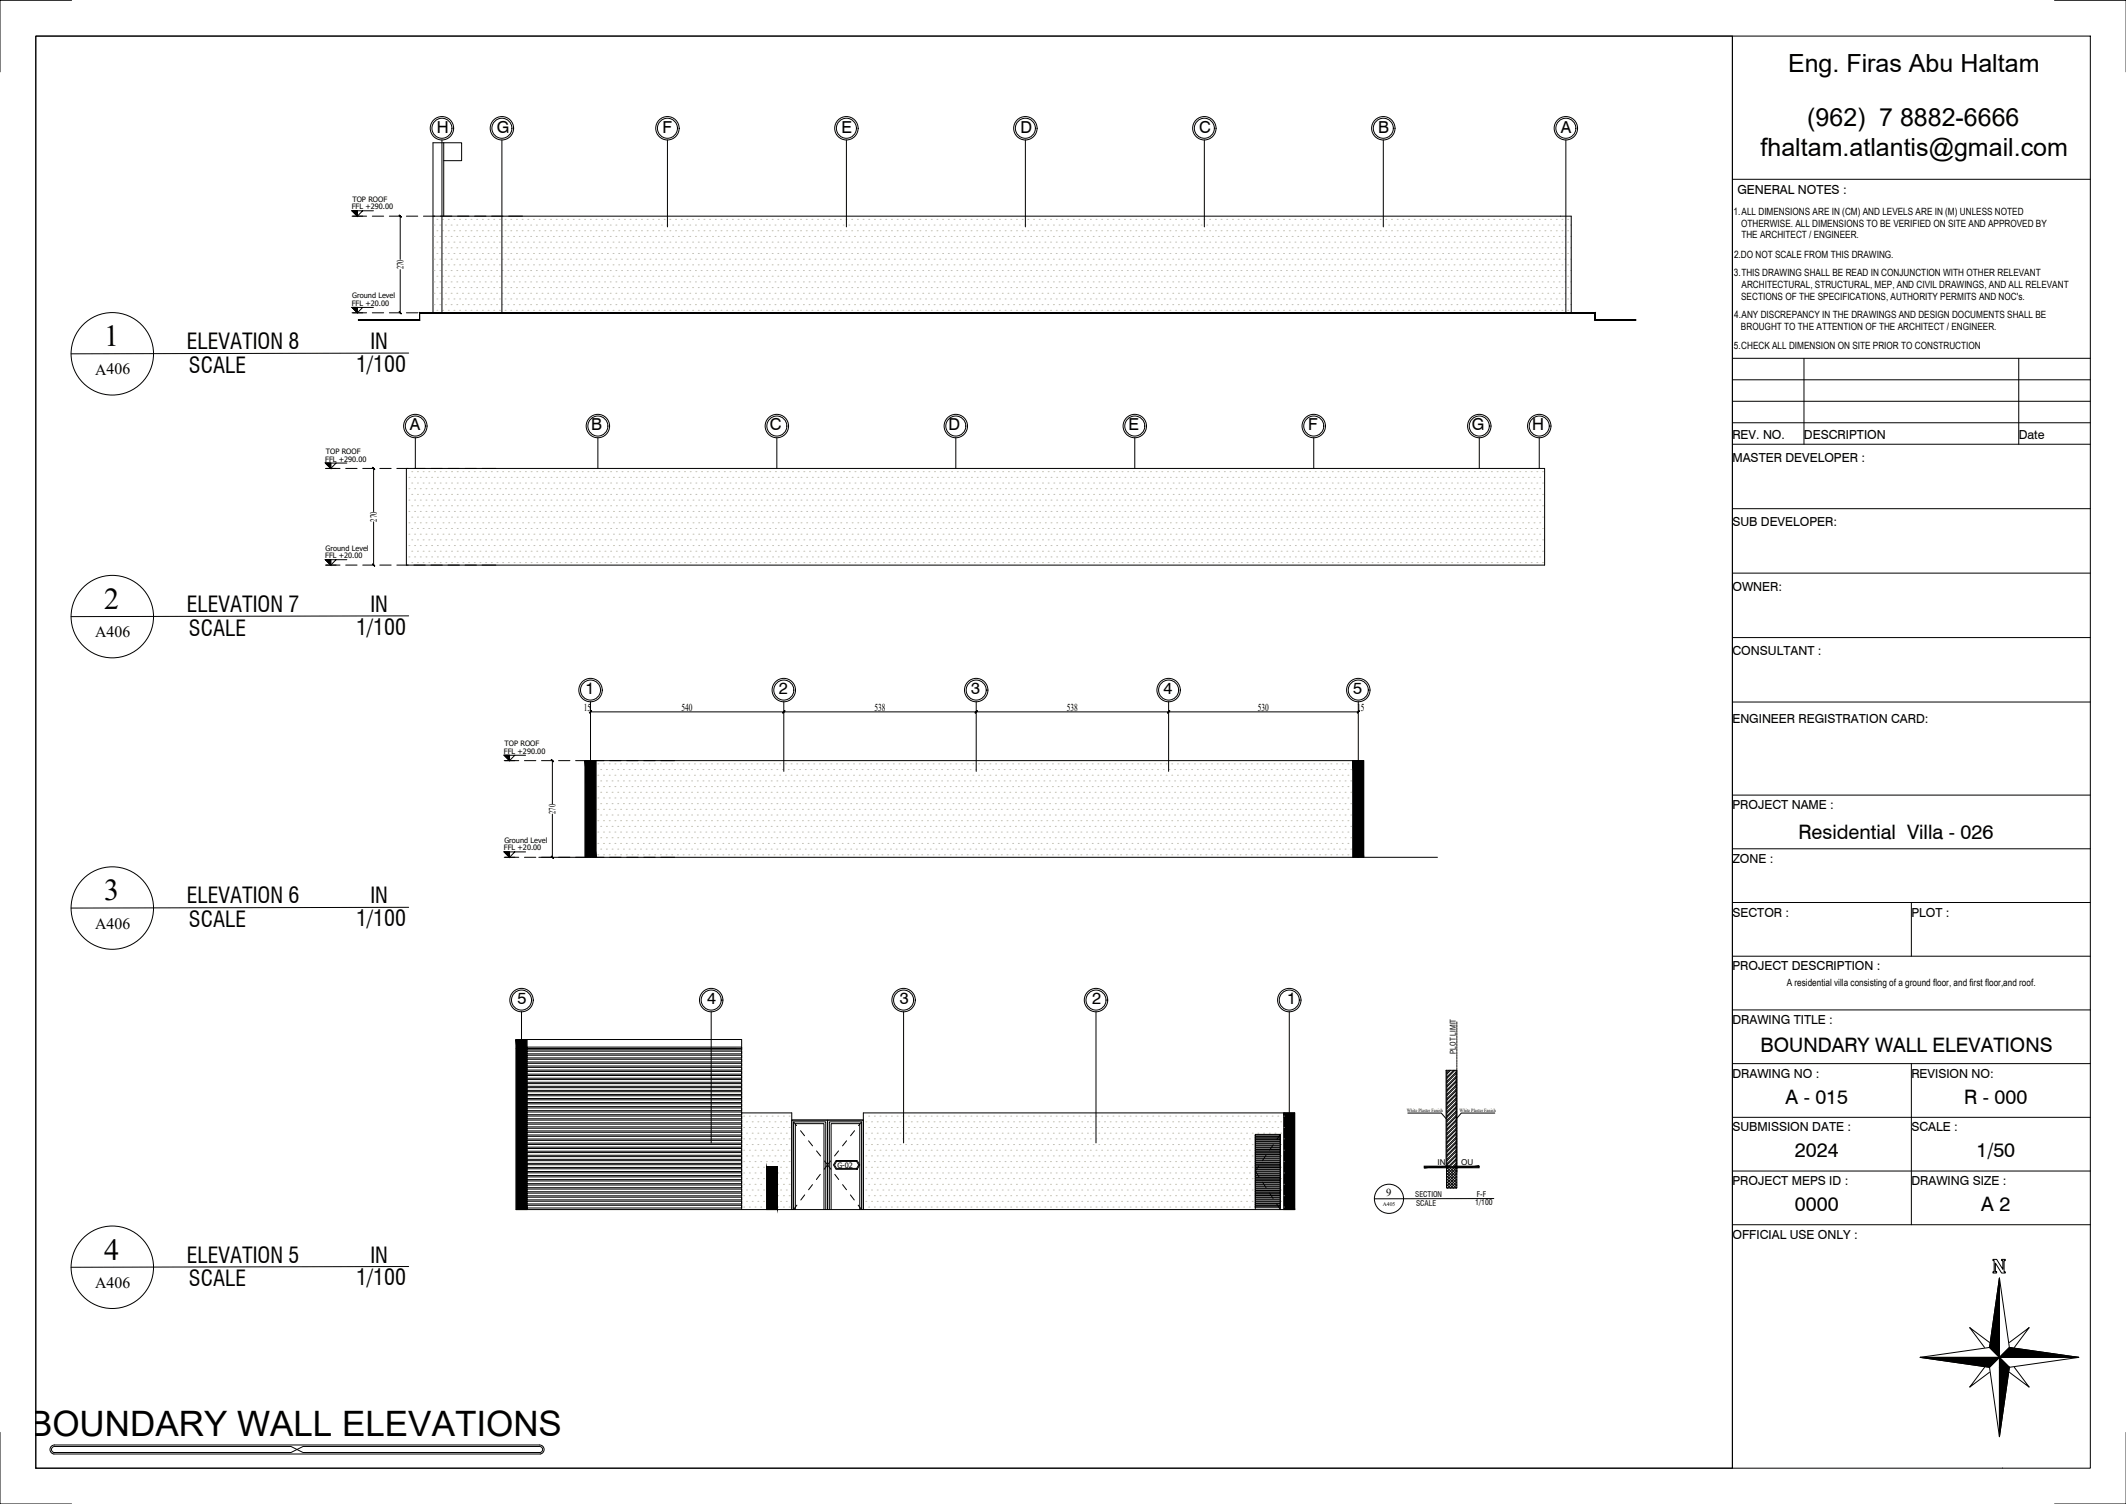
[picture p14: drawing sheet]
<svg xmlns="http://www.w3.org/2000/svg" width="594mm" height="420mm" viewBox="0 0 594 420" stroke-linecap="round" stroke-linejoin="round" font-family="sans-serif">
<defs><g id="words">
<text font-size="9.8" x="8.1" y="401.2">BOUNDARY WALL ELEVATIONS</text>
<g font-size="8.5">
<text x="29.1" y="96.7">1</text>
<text x="29.1" y="170.1">2</text>
<text x="29.1" y="251.5">3</text>
<text x="29.1" y="351.9">4</text>
</g>
<g font-size="7">
<text x="499.6" y="20">Eng. Firas Abu Haltam</text>
<text x="505" y="35.1">(962) 7 8882-6666</text>
<text x="492" y="43.5">fhaltam.atlantis@gmail.com</text>
</g>
<g font-size="6.1">
<text x="52.2" y="97.6">ELEVATION 8</text>
<text x="103.5" y="97.6">IN</text>
<text x="52.8" y="104.2">SCALE</text>
<text x="99.5" y="103.8">1/100</text>
<text x="52.2" y="171">ELEVATION 7</text>
<text x="103.5" y="171">IN</text>
<text x="52.8" y="177.6">SCALE</text>
<text x="99.5" y="177.3">1/100</text>
<text x="52.2" y="252.4">ELEVATION 6</text>
<text x="103.5" y="252.4">IN</text>
<text x="52.8" y="259">SCALE</text>
<text x="99.5" y="258.7">1/100</text>
<text x="52.2" y="352.7">ELEVATION 5</text>
<text x="103.5" y="352.7">IN</text>
<text x="52.8" y="359.3">SCALE</text>
<text x="99.5" y="359">1/100</text>
</g>
<g font-size="5.6">
<text x="502.5" y="234.3">Residential Villa - 026</text>
<text x="492" y="293.9">BOUNDARY WALL ELEVATIONS</text>
<text x="499" y="308.3">A - 015</text>
<text x="548.9" y="308.3">R - 000</text>
<text x="501.6" y="323.3">2024</text>
<text x="552.3" y="323.3">1/50</text>
<text x="501.6" y="338.3">0000</text>
<text x="553.6" y="338.3">A 2</text>
</g>
<g font-size="4.6">
<text x="122.1" y="37">H</text>
<text x="138.8" y="37">G</text>
<text x="185.1" y="37">F</text>
<text x="235.1" y="37">E</text>
<text x="285.1" y="37">D</text>
<text x="335.1" y="37">C</text>
<text x="385.1" y="37">B</text>
<text x="436.2" y="37">A</text>
<text x="114.5" y="120.2">A</text>
<text x="165.2" y="120.2">B</text>
<text x="215.2" y="120.2">C</text>
<text x="265.1" y="120.2">D</text>
<text x="315.4" y="120.2">E</text>
<text x="365.6" y="120.2">F</text>
<text x="411.3" y="120.2">G</text>
<text x="428.2" y="120.2">H</text>
<text x="163.6" y="194">1</text>
<text x="217.6" y="194">2</text>
<text x="271.4" y="194">3</text>
<text x="325.2" y="194">4</text>
<text x="378.2" y="194">5</text>
<text x="144.7" y="280.6">5</text>
<text x="197.6" y="280.6">4</text>
<text x="251.5" y="280.6">3</text>
<text x="305.2" y="280.6">2</text>
<text x="359.6" y="280.6">1</text>
</g>
<g font-size="4.4">
<text x="26.6" y="104.6">A406</text>
<text x="26.6" y="178">A406</text>
<text x="26.6" y="259.5">A406</text>
<text x="26.6" y="359.8">A406</text>
</g>
<g font-size="3.5">
<text x="485.5" y="54.3">GENERAL NOTES :</text>
<text x="484.1" y="122.5">REV. NO.</text>
<text x="504.1" y="122.5">DESCRIPTION</text>
<text x="564.1" y="122.5">Date</text>
<text x="484.1" y="129">MASTER DEVELOPER :</text>
<text x="484.1" y="147">SUB DEVELOPER:</text>
<text x="484.1" y="165">OWNER:</text>
<text x="484.1" y="183">CONSULTANT :</text>
<text x="484.1" y="202">ENGINEER REGISTRATION CARD:</text>
<text x="484.1" y="226.1">PROJECT NAME :</text>
<text x="484.1" y="241.1">ZONE :</text>
<text x="484.1" y="256.1">SECTOR :</text>
<text x="534.1" y="256.1">PLOT :</text>
<text x="484.1" y="271.1">PROJECT DESCRIPTION :</text>
<text x="484.1" y="286.1">DRAWING TITLE :</text>
<text x="484.1" y="301.1">DRAWING NO :</text>
<text x="534.1" y="301.1">REVISION NO:</text>
<text x="484.1" y="316.1">SUBMISSION DATE :</text>
<text x="534.1" y="316.1">SCALE :</text>
<text x="484.1" y="331.1">PROJECT MEPS ID :</text>
<text x="534.1" y="331.1">DRAWING SIZE :</text>
<text x="484.1" y="346.1">OFFICIAL USE ONLY :</text>
</g>
<g font-size="3">
<text x="163.2" y="198.7">15</text>
<text x="190.5" y="198.7">540</text>
<text x="244.4" y="198.7">538</text>
<text x="298.1" y="198.7">538</text>
<text x="351.5" y="198.7">530</text>
<text x="379.2" y="198.7">15</text>
<text x="387.3" y="334.1">9</text>
</g>
<g font-size="2.8">
<text x="484.4" y="60">1.ALL DIMENSIONS ARE IN (CM) AND LEVELS ARE IN (M) UNLESS NOTED</text>
<text x="486.5" y="63.3">OTHERWISE. ALL DIMENSIONS TO BE VERIFIED ON SITE AND APPROVED BY</text>
<text x="484.6" y="72">2.DO NOT SCALE FROM THIS DRAWING.</text>
<text x="486.6" y="66.6">THE ARCHITECT / ENGINEER.</text>
<text x="484.5" y="77">3.THIS DRAWING SHALL BE READ IN CONJUNCTION WITH OTHER RELEVANT</text>
<text x="486.5" y="83.8">SECTIONS OF THE SPECIFICATIONS, AUTHORITY PERMITS AND NOC's.</text>
<text x="486.7" y="80.5">ARCHITECTURAL, STRUCTURAL, MEP, AND CIVIL DRAWINGS, AND ALL RELEVANT</text>
<text x="484.6" y="88.8">4.ANY DISCREPANCY IN THE DRAWINGS AND DESIGN DOCUMENTS SHALL BE</text>
<text x="486.5" y="92.2">BROUGHT TO THE ATTENTION OF THE ARCHITECT / ENGINEER.</text>
<text x="484.5" y="97.5">5.CHECK ALL DIMENSION ON SITE PRIOR TO CONSTRUCTION</text>
<text x="499.3" y="275.4">A residential villa consisting of a ground floor, and first floor,and roof.</text>
</g>
<g font-size="2.7">
<text x="112.7" y="75.3" transform="rotate(-90 112.7 75.3)">270</text>
<text x="105.3" y="145.7" transform="rotate(-90 105.3 145.7)">270</text>
<text x="155.2" y="227.4" transform="rotate(-90 155.2 227.4)">270</text>
</g>
<g font-size="2.3">
<text x="401.7" y="325.5">IN</text>
<text x="408.3" y="325.6">OU</text>
</g>
<g font-size="2.2">
<text x="406.8" y="294.3" transform="rotate(-90 406.8 294.3)">PLOT LIMIT</text>
<text x="395.5" y="334.4">SECTION</text>
<text x="412.7" y="334.4">F-F</text>
<text x="395.7" y="336.8">SCALE</text>
<text x="412.2" y="336.7">1/100</text>
</g>
<g font-size="2.1">
<text x="98.3" y="58.5">FFL +290.00</text>
<text x="98.5" y="56.4">TOP ROOF</text>
<text x="98.4" y="83.4">Ground Level</text>
<text x="98.3" y="85.5">FFL +20.00</text>
<text x="90.9" y="128.9">FFL +290.00</text>
<text x="91" y="126.8">TOP ROOF</text>
<text x="90.9" y="155.9">FFL +20.00</text>
<text x="91" y="153.8">Ground Level</text>
<text x="141" y="208.5">TOP ROOF</text>
<text x="140.8" y="210.6">FFL +290.00</text>
<text x="140.8" y="237.6">FFL +20.00</text>
<text x="140.9" y="235.5">Ground Level</text>
<text x="234" y="326.2">G-02</text>
</g>
<text font-size="1.6" x="386.4" y="336.9">A405</text>
<g font-size="1.4">
<text x="393.1" y="310.7">White Plaster Fanish</text>
<text x="407.9" y="310.7">White Plaster Fanish</text>
</g>
</g></defs>
<!-- layer: AXIS -->
<g fill="none" stroke="#000" stroke-width=".28">
<circle cx="123.5" cy="35.8" r="3.3"/>
<circle cx="123.5" cy="35.8" r="2.8"/>
<circle cx="140.3" cy="35.8" r="3.3"/>
<circle cx="140.3" cy="35.8" r="2.8"/>
<circle cx="186.5" cy="35.8" r="3.3"/>
<circle cx="186.5" cy="35.8" r="2.8"/>
<circle cx="236.5" cy="35.8" r="3.3"/>
<circle cx="236.5" cy="35.8" r="2.8"/>
<circle cx="286.5" cy="35.8" r="3.3"/>
<circle cx="286.5" cy="35.8" r="2.8"/>
<circle cx="336.5" cy="35.8" r="3.3"/>
<circle cx="336.5" cy="35.8" r="2.8"/>
<circle cx="386.5" cy="35.8" r="3.3"/>
<circle cx="386.5" cy="35.8" r="2.8"/>
<circle cx="437.6" cy="35.8" r="3.3"/>
<circle cx="437.6" cy="35.8" r="2.8"/>
<circle cx="116.1" cy="119" r="3.3"/>
<circle cx="116.1" cy="119" r="2.8"/>
<circle cx="167.1" cy="119" r="3.3"/>
<circle cx="167.1" cy="119" r="2.8"/>
<circle cx="217.1" cy="119" r="3.3"/>
<circle cx="217.1" cy="119" r="2.8"/>
<circle cx="267.1" cy="119" r="3.3"/>
<circle cx="267.1" cy="119" r="2.8"/>
<circle cx="317.1" cy="119" r="3.3"/>
<circle cx="317.1" cy="119" r="2.8"/>
<circle cx="367.1" cy="119" r="3.3"/>
<circle cx="367.1" cy="119" r="2.8"/>
<circle cx="413.4" cy="119" r="3.3"/>
<circle cx="413.4" cy="119" r="2.8"/>
<circle cx="430.1" cy="119" r="3.3"/>
<circle cx="430.1" cy="119" r="2.8"/>
<circle cx="165" cy="192.8" r="3.3"/>
<circle cx="165" cy="192.8" r="2.8"/>
<circle cx="219" cy="192.8" r="3.3"/>
<circle cx="219" cy="192.8" r="2.8"/>
<circle cx="272.8" cy="192.8" r="3.3"/>
<circle cx="272.8" cy="192.8" r="2.8"/>
<circle cx="326.6" cy="192.8" r="3.3"/>
<circle cx="326.6" cy="192.8" r="2.8"/>
<circle cx="379.6" cy="192.8" r="3.3"/>
<circle cx="379.6" cy="192.8" r="2.8"/>
<circle cx="145.7" cy="279.4" r="3.3"/>
<circle cx="145.7" cy="279.4" r="2.8"/>
<circle cx="198.7" cy="279.4" r="3.3"/>
<circle cx="198.7" cy="279.4" r="2.8"/>
<circle cx="252.5" cy="279.4" r="3.3"/>
<circle cx="252.5" cy="279.4" r="2.8"/>
<circle cx="306.3" cy="279.4" r="3.3"/>
<circle cx="306.3" cy="279.4" r="2.8"/>
<circle cx="360.3" cy="279.4" r="3.3"/>
<circle cx="360.3" cy="279.4" r="2.8"/>
</g>
<!-- layer: DIM in -->
<g fill="none" stroke="#000" stroke-width=".28">
<path d="M124 39.9h5v5h-5M124 39.9h-3v47.5h318.1v-27h-318.1M124 39.9v20.5M113.6 130.9h318v27h-318zM116.1 122.3v8.6M167.1 122.3v8.6M217.1 122.3v8.6M267.1 122.3v8.6M317.1 122.3v8.6M367.1 122.3v8.6M413.4 122.3v8.6M430.1 122.3v8.6"/>
<path d="M166.5 212.5v27M378.1 212.5v27M163.5 239.5v-27h217.6v27M144.2 292.9h63M145.7 282.7v36.6M147.2 292.5h60v.8h-60zM147.2 293.7h60v.7h-60zM147.2 294.8h60v.7h-60zM147.2 295.9h60v.8h-60zM147.2 297.1h60v.7h-60zM147.2 298.2h60v.7h-60zM147.2 299.3h60v.8h-60z"/>
<path d="M147.2 290.4v47.5M198.7 282.7v36.6M252.5 282.7v36.6M306.3 282.7v36.6M360.3 282.7v36.6M404.1 299h3v27h-3zM404.3 299v27M406.9 299v27M147.2 300.5h60v.7h-60zM147.2 301.6h60v.7h-60zM147.2 302.7h60v.8h-60zM147.2 303.9h60v.7h-60z"/>
<path d="M147.2 305h60v.7h-60zM147.2 306.1h60v.8h-60zM147.2 307.3h60v.7h-60zM147.2 308.4h60v.7h-60zM147.2 309.5h60v.8h-60zM147.2 310.6h60v.8h-60zM147.2 311.8h60v.7h-60zM147.2 312.9h60v.8h-60zM147.2 314.1h60v.7h-60zM147.2 315.2h60v.7h-60zM147.2 316.3h60v.8h-60zM147.2 317.5h60v.7h-60z"/>
<path d="M147.2 318.6h60v.7h-60zM147.2 319.7h60v.8h-60zM207.2 310.9h14v27M358.8 310.9v27M393.4 310.9h9.4l1.3 1.6M417.7 310.9h-9.4l-1.3 1.6M147.2 320.8h60v.8h-60zM147.2 322h60v.7h-60zM147.2 323.1h60v.8h-60zM147.2 324.2h60v.8h-60zM147.2 325.4h60v.7h-60zM147.2 326.5h60v.8h-60z"/>
<path d="M147.2 327.6h60v.8h-60zM147.2 328.8h60v.7h-60zM147.2 329.9h60v.8h-60zM147.2 331h60v.8h-60zM147.2 332.2h60v.7h-60zM147.2 333.3h60v.8h-60zM147.2 334.4h60v.8h-60zM147.2 335.6h60v.7h-60zM147.2 336.7h60v.8h-60zM207.2 337.9v-47.5h-63v47.5h217.6v-27h-120.6v27M214.2 337.9v-12h3v12M404.2 326h2.9v5.9h-2.9z"/>
</g>
<!-- layer: HATCH - ELEVATION FINISH -->
<g fill="none" stroke="#c2bfaf" stroke-width=".28">
<path d="M121.3 62.9h.1M121.3 66.1h.1M121.3 69.2h.1M121.3 72.4h.1M121.3 75.6h.1M121.3 78.8h.1M122.1 61.3h.1M122.1 64.5h.1M122.1 67.6h.1M122.1 70.8h.1M122.1 74h.1M122.1 77.2h.1"/>
<path d="M122.9 62.9h.1M122.9 66.1h.1M122.9 69.2h.1M122.9 72.4h.1M122.9 75.6h.1M122.9 78.8h.1M123.7 61.3h.1M123.7 64.5h.1M123.7 67.6h.1M123.7 70.8h.1M123.7 74h.1M123.7 77.2h.1"/>
<path d="M124.5 62.9h.1M124.5 66.1h.1M124.5 69.2h.1M124.5 72.4h.1M124.5 75.6h.1M124.5 78.8h.1M125.3 61.3h.1M125.3 64.5h.1M125.3 67.6h.1M125.3 70.8h.1M125.3 74h.1M125.3 77.2h.1"/>
<path d="M126.1 62.9h.1M126.1 66.1h.1M126.1 69.2h.1M126.1 72.4h.1M126.1 75.6h.1M126.1 78.8h.1M126.8 61.3h.1M126.8 64.5h.1M126.8 67.6h.1M126.8 70.8h.1M126.8 74h.1M126.8 77.2h.1"/>
<path d="M127.6 62.9h.1M127.6 66.1h.1M127.6 69.2h.1M127.6 72.4h.1M127.6 75.6h.1M127.6 78.8h.1M128.4 61.3h.1M128.4 64.5h.1M128.4 67.6h.1M128.4 70.8h.1M128.4 74h.1M128.4 77.2h.1"/>
<path d="M129.2 62.9h.1M129.2 66.1h.1M129.2 69.2h.1M129.2 72.4h.1M129.2 75.6h.1M129.2 78.8h.1M130 61.3h.1M130 64.5h.1M130 67.6h.1M130 70.8h.1M130 74h.1M130 77.2h.1"/>
<path d="M130.8 62.9h.1M130.8 66.1h.1M130.8 69.2h.1M130.8 72.4h.1M130.8 75.6h.1M130.8 78.8h.1M131.6 61.3h.1M131.6 64.5h.1M131.6 67.6h.1M131.6 70.8h.1M131.6 74h.1M131.6 77.2h.1"/>
<path d="M132.4 62.9h.1M132.4 66.1h.1M132.4 69.2h.1M132.4 72.4h.1M132.4 75.6h.1M132.4 78.8h.1M133.2 61.3h.1M133.2 64.5h.1M133.2 67.6h.1M133.2 70.8h.1M133.2 74h.1M133.2 77.2h.1"/>
<path d="M134 62.9h.1M134 66.1h.1M134 69.2h.1M134 72.4h.1M134 75.6h.1M134 78.8h.1M134.8 61.3h.1M134.8 64.5h.1M134.8 67.6h.1M134.8 70.8h.1M134.8 74h.1M134.8 77.2h.1"/>
<path d="M135.6 62.9h.1M135.6 66.1h.1M135.6 69.2h.1M135.6 72.4h.1M135.6 75.6h.1M135.6 78.8h.1M136.4 61.3h.1M136.4 64.5h.1M136.4 67.6h.1M136.4 70.8h.1M136.4 74h.1M136.4 77.2h.1"/>
<path d="M137.2 62.9h.1M137.2 66.1h.1M137.2 69.2h.1M137.2 72.4h.1M137.2 75.6h.1M137.2 78.8h.1M138 61.3h.1M138 64.5h.1M138 67.6h.1M138 70.8h.1M138 74h.1M138 77.2h.1"/>
<path d="M138.8 62.9h.1M138.8 66.1h.1M138.8 69.2h.1M138.8 72.4h.1M138.8 75.6h.1M138.8 78.8h.1M139.5 61.3h.1M139.5 64.5h.1M139.5 67.6h.1M139.5 70.8h.1M139.5 74h.1M139.5 77.2h.1"/>
<path d="M140.3 62.9h.1M140.3 66.1h.1M140.3 69.2h.1M140.3 72.4h.1M140.3 75.6h.1M140.3 78.8h.1M141.1 61.3h.1M141.1 64.5h.1M141.1 67.6h.1M141.1 70.8h.1M141.1 74h.1M141.1 77.2h.1"/>
<path d="M141.9 62.9h.1M141.9 66.1h.1M141.9 69.2h.1M141.9 72.4h.1M141.9 75.6h.1M141.9 78.8h.1M142.7 61.3h.1M142.7 64.5h.1M142.7 67.6h.1M142.7 70.8h.1M142.7 74h.1M142.7 77.2h.1"/>
<path d="M143.5 62.9h.1M143.5 66.1h.1M143.5 69.2h.1M143.5 72.4h.1M143.5 75.6h.1M143.5 78.8h.1M144.3 61.3h.1M144.3 64.5h.1M144.3 67.6h.1M144.3 70.8h.1M144.3 74h.1M144.3 77.2h.1"/>
<path d="M145.1 62.9h.1M145.1 66.1h.1M145.1 69.2h.1M145.1 72.4h.1M145.1 75.6h.1M145.1 78.8h.1M145.9 61.3h.1M145.9 64.5h.1M145.9 67.6h.1M145.9 70.8h.1M145.9 74h.1M145.9 77.2h.1"/>
<path d="M146.7 62.9h.1M146.7 66.1h.1M146.7 69.2h.1M146.7 72.4h.1M146.7 75.6h.1M146.7 78.8h.1M147.5 61.3h.1M147.5 64.5h.1M147.5 67.6h.1M147.5 70.8h.1M147.5 74h.1M147.5 77.2h.1"/>
<path d="M148.3 62.9h.1M148.3 66.1h.1M148.3 69.2h.1M148.3 72.4h.1M148.3 75.6h.1M148.3 78.8h.1M149.1 61.3h.1M149.1 64.5h.1M149.1 67.6h.1M149.1 70.8h.1M149.1 74h.1M149.1 77.2h.1"/>
<path d="M149.9 62.9h.1M149.9 66.1h.1M149.9 69.2h.1M149.9 72.4h.1M149.9 75.6h.1M149.9 78.8h.1M150.7 61.3h.1M150.7 64.5h.1M150.7 67.6h.1M150.7 70.8h.1M150.7 74h.1M150.7 77.2h.1"/>
<path d="M151.5 62.9h.1M151.5 66.1h.1M151.5 69.2h.1M151.5 72.4h.1M151.5 75.6h.1M151.5 78.8h.1M152.3 61.3h.1M152.3 64.5h.1M152.3 67.6h.1M152.3 70.8h.1M152.3 74h.1M152.3 77.2h.1"/>
<path d="M153 62.9h.1M153 66.1h.1M153 69.2h.1M153 72.4h.1M153 75.6h.1M153 78.8h.1M153.8 61.3h.1M153.8 64.5h.1M153.8 67.6h.1M153.8 70.8h.1M153.8 74h.1M153.8 77.2h.1"/>
<path d="M154.6 62.9h.1M154.6 66.1h.1M154.6 69.2h.1M154.6 72.4h.1M154.6 75.6h.1M154.6 78.8h.1M155.4 61.3h.1M155.4 64.5h.1M155.4 67.6h.1M155.4 70.8h.1M155.4 74h.1M155.4 77.2h.1"/>
<path d="M156.2 62.9h.1M156.2 66.1h.1M156.2 69.2h.1M156.2 72.4h.1M156.2 75.6h.1M156.2 78.8h.1M157 61.3h.1M157 64.5h.1M157 67.6h.1M157 70.8h.1M157 74h.1M157 77.2h.1"/>
<path d="M157.8 62.9h.1M157.8 66.1h.1M157.8 69.2h.1M157.8 72.4h.1M157.8 75.6h.1M157.8 78.8h.1M158.6 61.3h.1M158.6 64.5h.1M158.6 67.6h.1M158.6 70.8h.1M158.6 74h.1M158.6 77.2h.1"/>
<path d="M159.4 62.9h.1M159.4 66.1h.1M159.4 69.2h.1M159.4 72.4h.1M159.4 75.6h.1M159.4 78.8h.1M160.2 61.3h.1M160.2 64.5h.1M160.2 67.6h.1M160.2 70.8h.1M160.2 74h.1M160.2 77.2h.1"/>
<path d="M161 62.9h.1M161 66.1h.1M161 69.2h.1M161 72.4h.1M161 75.6h.1M161 78.8h.1M161.8 61.3h.1M161.8 64.5h.1M161.8 67.6h.1M161.8 70.8h.1M161.8 74h.1M161.8 77.2h.1"/>
<path d="M162.6 62.9h.1M162.6 66.1h.1M162.6 69.2h.1M162.6 72.4h.1M162.6 75.6h.1M162.6 78.8h.1M163.4 61.3h.1M163.4 64.5h.1M163.4 67.6h.1M163.4 70.8h.1M163.4 74h.1M163.4 77.2h.1"/>
<path d="M164.2 62.9h.1M164.2 66.1h.1M164.2 69.2h.1M164.2 72.4h.1M164.2 75.6h.1M164.2 78.8h.1M165 61.3h.1M165 64.5h.1M165 67.6h.1M165 70.8h.1M165 74h.1M165 77.2h.1"/>
<path d="M165.7 62.9h.1M165.7 66.1h.1M165.7 69.2h.1M165.7 72.4h.1M165.7 75.6h.1M165.7 78.8h.1M166.5 61.3h.1M166.5 64.5h.1M166.5 67.6h.1M166.5 70.8h.1M166.5 74h.1M166.5 77.2h.1"/>
<path d="M167.3 62.9h.1M167.3 66.1h.1M167.3 69.2h.1M167.3 72.4h.1M167.3 75.6h.1M167.3 78.8h.1M168.1 61.3h.1M168.1 64.5h.1M168.1 67.6h.1M168.1 70.8h.1M168.1 74h.1M168.1 77.2h.1"/>
<path d="M168.9 62.9h.1M168.9 66.1h.1M168.9 69.2h.1M168.9 72.4h.1M168.9 75.6h.1M168.9 78.8h.1M169.7 61.3h.1M169.7 64.5h.1M169.7 67.6h.1M169.7 70.8h.1M169.7 74h.1M169.7 77.2h.1"/>
<path d="M170.5 62.9h.1M170.5 66.1h.1M170.5 69.2h.1M170.5 72.4h.1M170.5 75.6h.1M170.5 78.8h.1M171.3 61.3h.1M171.3 64.5h.1M171.3 67.6h.1M171.3 70.8h.1M171.3 74h.1M171.3 77.2h.1"/>
<path d="M172.1 62.9h.1M172.1 66.1h.1M172.1 69.2h.1M172.1 72.4h.1M172.1 75.6h.1M172.1 78.8h.1M172.9 61.3h.1M172.9 64.5h.1M172.9 67.6h.1M172.9 70.8h.1M172.9 74h.1M172.9 77.2h.1"/>
<path d="M173.7 62.9h.1M173.7 66.1h.1M173.7 69.2h.1M173.7 72.4h.1M173.7 75.6h.1M173.7 78.8h.1M174.5 61.3h.1M174.5 64.5h.1M174.5 67.6h.1M174.5 70.8h.1M174.5 74h.1M174.5 77.2h.1"/>
<path d="M175.3 62.9h.1M175.3 66.1h.1M175.3 69.2h.1M175.3 72.4h.1M175.3 75.6h.1M175.3 78.8h.1M176.1 61.3h.1M176.1 64.5h.1M176.1 67.6h.1M176.1 70.8h.1M176.1 74h.1M176.1 77.2h.1"/>
<path d="M176.9 62.9h.1M176.9 66.1h.1M176.9 69.2h.1M176.9 72.4h.1M176.9 75.6h.1M176.9 78.8h.1M177.7 61.3h.1M177.7 64.5h.1M177.7 67.6h.1M177.7 70.8h.1M177.7 74h.1M177.7 77.2h.1"/>
<path d="M178.5 62.9h.1M178.5 66.1h.1M178.5 69.2h.1M178.5 72.4h.1M178.5 75.6h.1M178.5 78.8h.1M179.2 61.3h.1M179.2 64.5h.1M179.2 67.6h.1M179.2 70.8h.1M179.2 74h.1M179.2 77.2h.1"/>
<path d="M180 62.9h.1M180 66.1h.1M180 69.2h.1M180 72.4h.1M180 75.6h.1M180 78.8h.1M180.8 61.3h.1M180.8 64.5h.1M180.8 67.6h.1M180.8 70.8h.1M180.8 74h.1M180.8 77.2h.1"/>
<path d="M181.6 62.9h.1M181.6 66.1h.1M181.6 69.2h.1M181.6 72.4h.1M181.6 75.6h.1M181.6 78.8h.1M182.4 61.3h.1M182.4 64.5h.1M182.4 67.6h.1M182.4 70.8h.1M182.4 74h.1M182.4 77.2h.1"/>
<path d="M183.2 62.9h.1M183.2 66.1h.1M183.2 69.2h.1M183.2 72.4h.1M183.2 75.6h.1M183.2 78.8h.1M184 61.3h.1M184 64.5h.1M184 67.6h.1M184 70.8h.1M184 74h.1M184 77.2h.1"/>
<path d="M184.8 62.9h.1M184.8 66.1h.1M184.8 69.2h.1M184.8 72.4h.1M184.8 75.6h.1M184.8 78.8h.1M185.6 61.3h.1M185.6 64.5h.1M185.6 67.6h.1M185.6 70.8h.1M185.6 74h.1M185.6 77.2h.1"/>
<path d="M186.4 62.9h.1M186.4 66.1h.1M186.4 69.2h.1M186.4 72.4h.1M186.4 75.6h.1M186.4 78.8h.1M187.2 61.3h.1M187.2 64.5h.1M187.2 67.6h.1M187.2 70.8h.1M187.2 74h.1M187.2 77.2h.1"/>
<path d="M188 62.9h.1M188 66.1h.1M188 69.2h.1M188 72.4h.1M188 75.6h.1M188 78.8h.1M188.8 61.3h.1M188.8 64.5h.1M188.8 67.6h.1M188.8 70.8h.1M188.8 74h.1M188.8 77.2h.1"/>
<path d="M189.6 62.9h.1M189.6 66.1h.1M189.6 69.2h.1M189.6 72.4h.1M189.6 75.6h.1M189.6 78.8h.1M190.4 61.3h.1M190.4 64.5h.1M190.4 67.6h.1M190.4 70.8h.1M190.4 74h.1M190.4 77.2h.1"/>
<path d="M191.2 62.9h.1M191.2 66.1h.1M191.2 69.2h.1M191.2 72.4h.1M191.2 75.6h.1M191.2 78.8h.1M191.9 61.3h.1M191.9 64.5h.1M191.9 67.6h.1M191.9 70.8h.1M191.9 74h.1M191.9 77.2h.1"/>
<path d="M192.7 62.9h.1M192.7 66.1h.1M192.7 69.2h.1M192.7 72.4h.1M192.7 75.6h.1M192.7 78.8h.1M193.5 61.3h.1M193.5 64.5h.1M193.5 67.6h.1M193.5 70.8h.1M193.5 74h.1M193.5 77.2h.1"/>
<path d="M194.3 62.9h.1M194.3 66.1h.1M194.3 69.2h.1M194.3 72.4h.1M194.3 75.6h.1M194.3 78.8h.1M195.1 61.3h.1M195.1 64.5h.1M195.1 67.6h.1M195.1 70.8h.1M195.1 74h.1M195.1 77.2h.1"/>
<path d="M195.9 62.9h.1M195.9 66.1h.1M195.9 69.2h.1M195.9 72.4h.1M195.9 75.6h.1M195.9 78.8h.1M196.7 61.3h.1M196.7 64.5h.1M196.7 67.6h.1M196.7 70.8h.1M196.7 74h.1M196.7 77.2h.1"/>
<path d="M197.5 62.9h.1M197.5 66.1h.1M197.5 69.2h.1M197.5 72.4h.1M197.5 75.6h.1M197.5 78.8h.1M198.3 61.3h.1M198.3 64.5h.1M198.3 67.6h.1M198.3 70.8h.1M198.3 74h.1M198.3 77.2h.1"/>
<path d="M199.1 62.9h.1M199.1 66.1h.1M199.1 69.2h.1M199.1 72.4h.1M199.1 75.6h.1M199.1 78.8h.1M199.9 61.3h.1M199.9 64.5h.1M199.9 67.6h.1M199.9 70.8h.1M199.9 74h.1M199.9 77.2h.1"/>
<path d="M200.7 62.9h.1M200.7 66.1h.1M200.7 69.2h.1M200.7 72.4h.1M200.7 75.6h.1M200.7 78.8h.1M201.5 61.3h.1M201.5 64.5h.1M201.5 67.6h.1M201.5 70.8h.1M201.5 74h.1M201.5 77.2h.1"/>
<path d="M202.3 62.9h.1M202.3 66.1h.1M202.3 69.2h.1M202.3 72.4h.1M202.3 75.6h.1M202.3 78.8h.1M203.1 61.3h.1M203.1 64.5h.1M203.1 67.6h.1M203.1 70.8h.1M203.1 74h.1M203.1 77.2h.1"/>
<path d="M203.9 62.9h.1M203.9 66.1h.1M203.9 69.2h.1M203.9 72.4h.1M203.9 75.6h.1M203.9 78.8h.1M204.6 61.3h.1M204.6 64.5h.1M204.6 67.6h.1M204.6 70.8h.1M204.6 74h.1M204.6 77.2h.1"/>
<path d="M205.4 62.9h.1M205.4 66.1h.1M205.4 69.2h.1M205.4 72.4h.1M205.4 75.6h.1M205.4 78.8h.1M206.2 61.3h.1M206.2 64.5h.1M206.2 67.6h.1M206.2 70.8h.1M206.2 74h.1M206.2 77.2h.1"/>
<path d="M207 62.9h.1M207 66.1h.1M207 69.2h.1M207 72.4h.1M207 75.6h.1M207 78.8h.1M207.8 61.3h.1M207.8 64.5h.1M207.8 67.6h.1M207.8 70.8h.1M207.8 74h.1M207.8 77.2h.1"/>
<path d="M208.6 62.9h.1M208.6 66.1h.1M208.6 69.2h.1M208.6 72.4h.1M208.6 75.6h.1M208.6 78.8h.1M209.4 61.3h.1M209.4 64.5h.1M209.4 67.6h.1M209.4 70.8h.1M209.4 74h.1M209.4 77.2h.1"/>
<path d="M210.2 62.9h.1M210.2 66.1h.1M210.2 69.2h.1M210.2 72.4h.1M210.2 75.6h.1M210.2 78.8h.1M211 61.3h.1M211 64.5h.1M211 67.6h.1M211 70.8h.1M211 74h.1M211 77.2h.1"/>
<path d="M211.8 62.9h.1M211.8 66.1h.1M211.8 69.2h.1M211.8 72.4h.1M211.8 75.6h.1M211.8 78.8h.1M212.6 61.3h.1M212.6 64.5h.1M212.6 67.6h.1M212.6 70.8h.1M212.6 74h.1M212.6 77.2h.1"/>
<path d="M213.4 62.9h.1M213.4 66.1h.1M213.4 69.2h.1M213.4 72.4h.1M213.4 75.6h.1M213.4 78.8h.1M214.2 61.3h.1M214.2 64.5h.1M214.2 67.6h.1M214.2 70.8h.1M214.2 74h.1M214.2 77.2h.1"/>
<path d="M215 62.9h.1M215 66.1h.1M215 69.2h.1M215 72.4h.1M215 75.6h.1M215 78.8h.1M215.8 61.3h.1M215.8 64.5h.1M215.8 67.6h.1M215.8 70.8h.1M215.8 74h.1M215.8 77.2h.1"/>
<path d="M216.6 62.9h.1M216.6 66.1h.1M216.6 69.2h.1M216.6 72.4h.1M216.6 75.6h.1M216.6 78.8h.1M217.4 61.3h.1M217.4 64.5h.1M217.4 67.6h.1M217.4 70.8h.1M217.4 74h.1M217.4 77.2h.1"/>
<path d="M218.1 62.9h.1M218.1 66.1h.1M218.1 69.2h.1M218.1 72.4h.1M218.1 75.6h.1M218.1 78.8h.1M218.9 61.3h.1M218.9 64.5h.1M218.9 67.6h.1M218.9 70.8h.1M218.9 74h.1M218.9 77.2h.1"/>
<path d="M219.7 62.9h.1M219.7 66.1h.1M219.7 69.2h.1M219.7 72.4h.1M219.7 75.6h.1M219.7 78.8h.1M220.5 61.3h.1M220.5 64.5h.1M220.5 67.6h.1M220.5 70.8h.1M220.5 74h.1M220.5 77.2h.1"/>
<path d="M221.3 62.9h.1M221.3 66.1h.1M221.3 69.2h.1M221.3 72.4h.1M221.3 75.6h.1M221.3 78.8h.1M222.1 61.3h.1M222.1 64.5h.1M222.1 67.6h.1M222.1 70.8h.1M222.1 74h.1M222.1 77.2h.1"/>
<path d="M222.9 62.9h.1M222.9 66.1h.1M222.9 69.2h.1M222.9 72.4h.1M222.9 75.6h.1M222.9 78.8h.1M223.7 61.3h.1M223.7 64.5h.1M223.7 67.6h.1M223.7 70.8h.1M223.7 74h.1M223.7 77.2h.1"/>
<path d="M224.5 62.9h.1M224.5 66.1h.1M224.5 69.2h.1M224.5 72.4h.1M224.5 75.6h.1M224.5 78.8h.1M225.3 61.3h.1M225.3 64.5h.1M225.3 67.6h.1M225.3 70.8h.1M225.3 74h.1M225.3 77.2h.1"/>
<path d="M226.1 62.9h.1M226.1 66.1h.1M226.1 69.2h.1M226.1 72.4h.1M226.1 75.6h.1M226.1 78.8h.1M226.9 61.3h.1M226.9 64.5h.1M226.9 67.6h.1M226.9 70.8h.1M226.9 74h.1M226.9 77.2h.1"/>
<path d="M227.7 62.9h.1M227.7 66.1h.1M227.7 69.2h.1M227.7 72.4h.1M227.7 75.6h.1M227.7 78.8h.1M228.5 61.3h.1M228.5 64.5h.1M228.5 67.6h.1M228.5 70.8h.1M228.5 74h.1M228.5 77.2h.1"/>
<path d="M229.3 62.9h.1M229.3 66.1h.1M229.3 69.2h.1M229.3 72.4h.1M229.3 75.6h.1M229.3 78.8h.1M230.1 61.3h.1M230.1 64.5h.1M230.1 67.6h.1M230.1 70.8h.1M230.1 74h.1M230.1 77.2h.1"/>
<path d="M230.8 62.9h.1M230.8 66.1h.1M230.8 69.2h.1M230.8 72.4h.1M230.8 75.6h.1M230.8 78.8h.1M231.6 61.3h.1M231.6 64.5h.1M231.6 67.6h.1M231.6 70.8h.1M231.6 74h.1M231.6 77.2h.1"/>
<path d="M232.4 62.9h.1M232.4 66.1h.1M232.4 69.2h.1M232.4 72.4h.1M232.4 75.6h.1M232.4 78.8h.1M233.2 61.3h.1M233.2 64.5h.1M233.2 67.6h.1M233.2 70.8h.1M233.2 74h.1M233.2 77.2h.1"/>
<path d="M234 62.9h.1M234 66.1h.1M234 69.2h.1M234 72.4h.1M234 75.6h.1M234 78.8h.1M234.8 61.3h.1M234.8 64.5h.1M234.8 67.6h.1M234.8 70.8h.1M234.8 74h.1M234.8 77.2h.1"/>
<path d="M235.6 62.9h.1M235.6 66.1h.1M235.6 69.2h.1M235.6 72.4h.1M235.6 75.6h.1M235.6 78.8h.1M236.4 61.3h.1M236.4 64.5h.1M236.4 67.6h.1M236.4 70.8h.1M236.4 74h.1M236.4 77.2h.1"/>
<path d="M237.2 62.9h.1M237.2 66.1h.1M237.2 69.2h.1M237.2 72.4h.1M237.2 75.6h.1M237.2 78.8h.1M238 61.3h.1M238 64.5h.1M238 67.6h.1M238 70.8h.1M238 74h.1M238 77.2h.1"/>
<path d="M238.8 62.9h.1M238.8 66.1h.1M238.8 69.2h.1M238.8 72.4h.1M238.8 75.6h.1M238.8 78.8h.1M239.6 61.3h.1M239.6 64.5h.1M239.6 67.6h.1M239.6 70.8h.1M239.6 74h.1M239.6 77.2h.1"/>
<path d="M240.4 62.9h.1M240.4 66.1h.1M240.4 69.2h.1M240.4 72.4h.1M240.4 75.6h.1M240.4 78.8h.1M241.2 61.3h.1M241.2 64.5h.1M241.2 67.6h.1M241.2 70.8h.1M241.2 74h.1M241.2 77.2h.1"/>
<path d="M242 62.9h.1M242 66.1h.1M242 69.2h.1M242 72.4h.1M242 75.6h.1M242 78.8h.1M242.8 61.3h.1M242.8 64.5h.1M242.8 67.6h.1M242.8 70.8h.1M242.8 74h.1M242.8 77.2h.1"/>
<path d="M243.6 62.9h.1M243.6 66.1h.1M243.6 69.2h.1M243.6 72.4h.1M243.6 75.6h.1M243.6 78.8h.1M244.3 61.3h.1M244.3 64.5h.1M244.3 67.6h.1M244.3 70.8h.1M244.3 74h.1M244.3 77.2h.1"/>
<path d="M245.1 62.9h.1M245.1 66.1h.1M245.1 69.2h.1M245.1 72.4h.1M245.1 75.6h.1M245.1 78.8h.1M245.9 61.3h.1M245.9 64.5h.1M245.9 67.6h.1M245.9 70.8h.1M245.9 74h.1M245.9 77.2h.1"/>
<path d="M246.7 62.9h.1M246.7 66.1h.1M246.7 69.2h.1M246.7 72.4h.1M246.7 75.6h.1M246.7 78.8h.1M247.5 61.3h.1M247.5 64.5h.1M247.5 67.6h.1M247.5 70.8h.1M247.5 74h.1M247.5 77.2h.1"/>
<path d="M248.3 62.9h.1M248.3 66.1h.1M248.3 69.2h.1M248.3 72.4h.1M248.3 75.6h.1M248.3 78.8h.1M249.1 61.3h.1M249.1 64.5h.1M249.1 67.6h.1M249.1 70.8h.1M249.1 74h.1M249.1 77.2h.1"/>
<path d="M249.9 62.9h.1M249.9 66.1h.1M249.9 69.2h.1M249.9 72.4h.1M249.9 75.6h.1M249.9 78.8h.1M250.7 61.3h.1M250.7 64.5h.1M250.7 67.6h.1M250.7 70.8h.1M250.7 74h.1M250.7 77.2h.1"/>
<path d="M251.5 62.9h.1M251.5 66.1h.1M251.5 69.2h.1M251.5 72.4h.1M251.5 75.6h.1M251.5 78.8h.1M252.3 61.3h.1M252.3 64.5h.1M252.3 67.6h.1M252.3 70.8h.1M252.3 74h.1M252.3 77.2h.1"/>
<path d="M253.1 62.9h.1M253.1 66.1h.1M253.1 69.2h.1M253.1 72.4h.1M253.1 75.6h.1M253.1 78.8h.1M253.9 61.3h.1M253.9 64.5h.1M253.9 67.6h.1M253.9 70.8h.1M253.9 74h.1M253.9 77.2h.1"/>
<path d="M254.7 62.9h.1M254.7 66.1h.1M254.7 69.2h.1M254.7 72.4h.1M254.7 75.6h.1M254.7 78.8h.1M255.5 61.3h.1M255.5 64.5h.1M255.5 67.6h.1M255.5 70.8h.1M255.5 74h.1M255.5 77.2h.1"/>
<path d="M256.3 62.9h.1M256.3 66.1h.1M256.3 69.2h.1M256.3 72.4h.1M256.3 75.6h.1M256.3 78.8h.1M257 61.3h.1M257 64.5h.1M257 67.6h.1M257 70.8h.1M257 74h.1M257 77.2h.1"/>
<path d="M257.8 62.9h.1M257.8 66.1h.1M257.8 69.2h.1M257.8 72.4h.1M257.8 75.6h.1M257.8 78.8h.1M258.6 61.3h.1M258.6 64.5h.1M258.6 67.6h.1M258.6 70.8h.1M258.6 74h.1M258.6 77.2h.1"/>
<path d="M259.4 62.9h.1M259.4 66.1h.1M259.4 69.2h.1M259.4 72.4h.1M259.4 75.6h.1M259.4 78.8h.1M260.2 61.3h.1M260.2 64.5h.1M260.2 67.6h.1M260.2 70.8h.1M260.2 74h.1M260.2 77.2h.1"/>
<path d="M261 62.9h.1M261 66.1h.1M261 69.2h.1M261 72.4h.1M261 75.6h.1M261 78.8h.1M261.8 61.3h.1M261.8 64.5h.1M261.8 67.6h.1M261.8 70.8h.1M261.8 74h.1M261.8 77.2h.1"/>
<path d="M262.6 62.9h.1M262.6 66.1h.1M262.6 69.2h.1M262.6 72.4h.1M262.6 75.6h.1M262.6 78.8h.1M263.4 61.3h.1M263.4 64.5h.1M263.4 67.6h.1M263.4 70.8h.1M263.4 74h.1M263.4 77.2h.1"/>
<path d="M264.2 62.9h.1M264.2 66.1h.1M264.2 69.2h.1M264.2 72.4h.1M264.2 75.6h.1M264.2 78.8h.1M265 61.3h.1M265 64.5h.1M265 67.6h.1M265 70.8h.1M265 74h.1M265 77.2h.1"/>
<path d="M265.8 62.9h.1M265.8 66.1h.1M265.8 69.2h.1M265.8 72.4h.1M265.8 75.6h.1M265.8 78.8h.1M266.6 61.3h.1M266.6 64.5h.1M266.6 67.6h.1M266.6 70.8h.1M266.6 74h.1M266.6 77.2h.1"/>
<path d="M267.4 62.9h.1M267.4 66.1h.1M267.4 69.2h.1M267.4 72.4h.1M267.4 75.6h.1M267.4 78.8h.1M268.2 61.3h.1M268.2 64.5h.1M268.2 67.6h.1M268.2 70.8h.1M268.2 74h.1M268.2 77.2h.1"/>
<path d="M269 62.9h.1M269 66.1h.1M269 69.2h.1M269 72.4h.1M269 75.6h.1M269 78.8h.1M269.7 61.3h.1M269.7 64.5h.1M269.7 67.6h.1M269.7 70.8h.1M269.7 74h.1M269.7 77.2h.1"/>
<path d="M270.5 62.9h.1M270.5 66.1h.1M270.5 69.2h.1M270.5 72.4h.1M270.5 75.6h.1M270.5 78.8h.1M271.3 61.3h.1M271.3 64.5h.1M271.3 67.6h.1M271.3 70.8h.1M271.3 74h.1M271.3 77.2h.1"/>
<path d="M272.1 62.9h.1M272.1 66.1h.1M272.1 69.2h.1M272.1 72.4h.1M272.1 75.6h.1M272.1 78.8h.1M272.9 61.3h.1M272.9 64.5h.1M272.9 67.6h.1M272.9 70.8h.1M272.9 74h.1M272.9 77.2h.1"/>
<path d="M273.7 62.9h.1M273.7 66.1h.1M273.7 69.2h.1M273.7 72.4h.1M273.7 75.6h.1M273.7 78.8h.1M274.5 61.3h.1M274.5 64.5h.1M274.5 67.6h.1M274.5 70.8h.1M274.5 74h.1M274.5 77.2h.1"/>
<path d="M275.3 62.9h.1M275.3 66.1h.1M275.3 69.2h.1M275.3 72.4h.1M275.3 75.6h.1M275.3 78.8h.1M276.1 61.3h.1M276.1 64.5h.1M276.1 67.6h.1M276.1 70.8h.1M276.1 74h.1M276.1 77.2h.1"/>
<path d="M276.9 62.9h.1M276.9 66.1h.1M276.9 69.2h.1M276.9 72.4h.1M276.9 75.6h.1M276.9 78.8h.1M277.7 61.3h.1M277.7 64.5h.1M277.7 67.6h.1M277.7 70.8h.1M277.7 74h.1M277.7 77.2h.1"/>
<path d="M278.5 62.9h.1M278.5 66.1h.1M278.5 69.2h.1M278.5 72.4h.1M278.5 75.6h.1M278.5 78.8h.1M279.3 61.3h.1M279.3 64.5h.1M279.3 67.6h.1M279.3 70.8h.1M279.3 74h.1M279.3 77.2h.1"/>
<path d="M280.1 62.9h.1M280.1 66.1h.1M280.1 69.2h.1M280.1 72.4h.1M280.1 75.6h.1M280.1 78.8h.1M280.9 61.3h.1M280.9 64.5h.1M280.9 67.6h.1M280.9 70.8h.1M280.9 74h.1M280.9 77.2h.1"/>
<path d="M281.7 62.9h.1M281.7 66.1h.1M281.7 69.2h.1M281.7 72.4h.1M281.7 75.6h.1M281.7 78.8h.1M282.5 61.3h.1M282.5 64.5h.1M282.5 67.6h.1M282.5 70.8h.1M282.5 74h.1M282.5 77.2h.1"/>
<path d="M283.2 62.9h.1M283.2 66.1h.1M283.2 69.2h.1M283.2 72.4h.1M283.2 75.6h.1M283.2 78.8h.1M284 61.3h.1M284 64.5h.1M284 67.6h.1M284 70.8h.1M284 74h.1M284 77.2h.1"/>
<path d="M284.8 62.9h.1M284.8 66.1h.1M284.8 69.2h.1M284.8 72.4h.1M284.8 75.6h.1M284.8 78.8h.1M285.6 61.3h.1M285.6 64.5h.1M285.6 67.6h.1M285.6 70.8h.1M285.6 74h.1M285.6 77.2h.1"/>
<path d="M286.4 62.9h.1M286.4 66.1h.1M286.4 69.2h.1M286.4 72.4h.1M286.4 75.6h.1M286.4 78.8h.1M287.2 61.3h.1M287.2 64.5h.1M287.2 67.6h.1M287.2 70.8h.1M287.2 74h.1M287.2 77.2h.1"/>
<path d="M288 62.9h.1M288 66.1h.1M288 69.2h.1M288 72.4h.1M288 75.6h.1M288 78.8h.1M288.8 61.3h.1M288.8 64.5h.1M288.8 67.6h.1M288.8 70.8h.1M288.8 74h.1M288.8 77.2h.1"/>
<path d="M289.6 62.9h.1M289.6 66.1h.1M289.6 69.2h.1M289.6 72.4h.1M289.6 75.6h.1M289.6 78.8h.1M290.4 61.3h.1M290.4 64.5h.1M290.4 67.6h.1M290.4 70.8h.1M290.4 74h.1M290.4 77.2h.1"/>
<path d="M291.2 62.9h.1M291.2 66.1h.1M291.2 69.2h.1M291.2 72.4h.1M291.2 75.6h.1M291.2 78.8h.1M292 61.3h.1M292 64.5h.1M292 67.6h.1M292 70.8h.1M292 74h.1M292 77.2h.1"/>
<path d="M292.8 62.9h.1M292.8 66.1h.1M292.8 69.2h.1M292.8 72.4h.1M292.8 75.6h.1M292.8 78.8h.1M293.6 61.3h.1M293.6 64.5h.1M293.6 67.6h.1M293.6 70.8h.1M293.6 74h.1M293.6 77.2h.1"/>
<path d="M294.4 62.9h.1M294.4 66.1h.1M294.4 69.2h.1M294.4 72.4h.1M294.4 75.6h.1M294.4 78.8h.1M295.2 61.3h.1M295.2 64.5h.1M295.2 67.6h.1M295.2 70.8h.1M295.2 74h.1M295.2 77.2h.1"/>
<path d="M295.9 62.9h.1M295.9 66.1h.1M295.9 69.2h.1M295.9 72.4h.1M295.9 75.6h.1M295.9 78.8h.1M296.7 61.3h.1M296.7 64.5h.1M296.7 67.6h.1M296.7 70.8h.1M296.7 74h.1M296.7 77.2h.1"/>
<path d="M297.5 62.9h.1M297.5 66.1h.1M297.5 69.2h.1M297.5 72.4h.1M297.5 75.6h.1M297.5 78.8h.1M298.3 61.3h.1M298.3 64.5h.1M298.3 67.6h.1M298.3 70.8h.1M298.3 74h.1M298.3 77.2h.1"/>
<path d="M299.1 62.9h.1M299.1 66.1h.1M299.1 69.2h.1M299.1 72.4h.1M299.1 75.6h.1M299.1 78.8h.1M299.9 61.3h.1M299.9 64.5h.1M299.9 67.6h.1M299.9 70.8h.1M299.9 74h.1M299.9 77.2h.1"/>
<path d="M300.7 62.9h.1M300.7 66.1h.1M300.7 69.2h.1M300.7 72.4h.1M300.7 75.6h.1M300.7 78.8h.1M301.5 61.3h.1M301.5 64.5h.1M301.5 67.6h.1M301.5 70.8h.1M301.5 74h.1M301.5 77.2h.1"/>
<path d="M302.3 62.9h.1M302.3 66.1h.1M302.3 69.2h.1M302.3 72.4h.1M302.3 75.6h.1M302.3 78.8h.1M303.1 61.3h.1M303.1 64.5h.1M303.1 67.6h.1M303.1 70.8h.1M303.1 74h.1M303.1 77.2h.1"/>
<path d="M303.9 62.9h.1M303.9 66.1h.1M303.9 69.2h.1M303.9 72.4h.1M303.9 75.6h.1M303.9 78.8h.1M304.7 61.3h.1M304.7 64.5h.1M304.7 67.6h.1M304.7 70.8h.1M304.7 74h.1M304.7 77.2h.1"/>
<path d="M305.5 62.9h.1M305.5 66.1h.1M305.5 69.2h.1M305.5 72.4h.1M305.5 75.6h.1M305.5 78.8h.1M306.3 61.3h.1M306.3 64.5h.1M306.3 67.6h.1M306.3 70.8h.1M306.3 74h.1M306.3 77.2h.1"/>
<path d="M307.1 62.9h.1M307.1 66.1h.1M307.1 69.2h.1M307.1 72.4h.1M307.1 75.6h.1M307.1 78.8h.1M307.9 61.3h.1M307.9 64.5h.1M307.9 67.6h.1M307.9 70.8h.1M307.9 74h.1M307.9 77.2h.1"/>
<path d="M308.7 62.9h.1M308.7 66.1h.1M308.7 69.2h.1M308.7 72.4h.1M308.7 75.6h.1M308.7 78.8h.1M309.4 61.3h.1M309.4 64.5h.1M309.4 67.6h.1M309.4 70.8h.1M309.4 74h.1M309.4 77.2h.1"/>
<path d="M310.2 62.9h.1M310.2 66.1h.1M310.2 69.2h.1M310.2 72.4h.1M310.2 75.6h.1M310.2 78.8h.1M311 61.3h.1M311 64.5h.1M311 67.6h.1M311 70.8h.1M311 74h.1M311 77.2h.1"/>
<path d="M311.8 62.9h.1M311.8 66.1h.1M311.8 69.2h.1M311.8 72.4h.1M311.8 75.6h.1M311.8 78.8h.1M312.6 61.3h.1M312.6 64.5h.1M312.6 67.6h.1M312.6 70.8h.1M312.6 74h.1M312.6 77.2h.1"/>
<path d="M313.4 62.9h.1M313.4 66.1h.1M313.4 69.2h.1M313.4 72.4h.1M313.4 75.6h.1M313.4 78.8h.1M314.2 61.3h.1M314.2 64.5h.1M314.2 67.6h.1M314.2 70.8h.1M314.2 74h.1M314.2 77.2h.1"/>
<path d="M315 62.9h.1M315 66.1h.1M315 69.2h.1M315 72.4h.1M315 75.6h.1M315 78.8h.1M315.8 61.3h.1M315.8 64.5h.1M315.8 67.6h.1M315.8 70.8h.1M315.8 74h.1M315.8 77.2h.1"/>
<path d="M316.6 62.9h.1M316.6 66.1h.1M316.6 69.2h.1M316.6 72.4h.1M316.6 75.6h.1M316.6 78.8h.1M317.4 61.3h.1M317.4 64.5h.1M317.4 67.6h.1M317.4 70.8h.1M317.4 74h.1M317.4 77.2h.1"/>
<path d="M318.2 62.9h.1M318.2 66.1h.1M318.2 69.2h.1M318.2 72.4h.1M318.2 75.6h.1M318.2 78.8h.1M319 61.3h.1M319 64.5h.1M319 67.6h.1M319 70.8h.1M319 74h.1M319 77.2h.1"/>
<path d="M319.8 62.9h.1M319.8 66.1h.1M319.8 69.2h.1M319.8 72.4h.1M319.8 75.6h.1M319.8 78.8h.1M320.6 61.3h.1M320.6 64.5h.1M320.6 67.6h.1M320.6 70.8h.1M320.6 74h.1M320.6 77.2h.1"/>
<path d="M321.4 62.9h.1M321.4 66.1h.1M321.4 69.2h.1M321.4 72.4h.1M321.4 75.6h.1M321.4 78.8h.1M322.1 61.3h.1M322.1 64.5h.1M322.1 67.6h.1M322.1 70.8h.1M322.1 74h.1M322.1 77.2h.1"/>
<path d="M322.9 62.9h.1M322.9 66.1h.1M322.9 69.2h.1M322.9 72.4h.1M322.9 75.6h.1M322.9 78.8h.1M323.7 61.3h.1M323.7 64.5h.1M323.7 67.6h.1M323.7 70.8h.1M323.7 74h.1M323.7 77.2h.1"/>
<path d="M324.5 62.9h.1M324.5 66.1h.1M324.5 69.2h.1M324.5 72.4h.1M324.5 75.6h.1M324.5 78.8h.1M325.3 61.3h.1M325.3 64.5h.1M325.3 67.6h.1M325.3 70.8h.1M325.3 74h.1M325.3 77.2h.1"/>
<path d="M326.1 62.9h.1M326.1 66.1h.1M326.1 69.2h.1M326.1 72.4h.1M326.1 75.6h.1M326.1 78.8h.1M326.9 61.3h.1M326.9 64.5h.1M326.9 67.6h.1M326.9 70.8h.1M326.9 74h.1M326.9 77.2h.1"/>
<path d="M327.7 62.9h.1M327.7 66.1h.1M327.7 69.2h.1M327.7 72.4h.1M327.7 75.6h.1M327.7 78.8h.1M328.5 61.3h.1M328.5 64.5h.1M328.5 67.6h.1M328.5 70.8h.1M328.5 74h.1M328.5 77.2h.1"/>
<path d="M329.3 62.9h.1M329.3 66.1h.1M329.3 69.2h.1M329.3 72.4h.1M329.3 75.6h.1M329.3 78.8h.1M330.1 61.3h.1M330.1 64.5h.1M330.1 67.6h.1M330.1 70.8h.1M330.1 74h.1M330.1 77.2h.1"/>
<path d="M330.9 62.9h.1M330.9 66.1h.1M330.9 69.2h.1M330.9 72.4h.1M330.9 75.6h.1M330.9 78.8h.1M331.7 61.3h.1M331.7 64.5h.1M331.7 67.6h.1M331.7 70.8h.1M331.7 74h.1M331.7 77.2h.1"/>
<path d="M332.5 62.9h.1M332.5 66.1h.1M332.5 69.2h.1M332.5 72.4h.1M332.5 75.6h.1M332.5 78.8h.1M333.3 61.3h.1M333.3 64.5h.1M333.3 67.6h.1M333.3 70.8h.1M333.3 74h.1M333.3 77.2h.1"/>
<path d="M334.1 62.9h.1M334.1 66.1h.1M334.1 69.2h.1M334.1 72.4h.1M334.1 75.6h.1M334.1 78.8h.1M334.8 61.3h.1M334.8 64.5h.1M334.8 67.6h.1M334.8 70.8h.1M334.8 74h.1M334.8 77.2h.1"/>
<path d="M335.6 62.9h.1M335.6 66.1h.1M335.6 69.2h.1M335.6 72.4h.1M335.6 75.6h.1M335.6 78.8h.1M336.4 61.3h.1M336.4 64.5h.1M336.4 67.6h.1M336.4 70.8h.1M336.4 74h.1M336.4 77.2h.1"/>
<path d="M337.2 62.9h.1M337.2 66.1h.1M337.2 69.2h.1M337.2 72.4h.1M337.2 75.6h.1M337.2 78.8h.1M338 61.3h.1M338 64.5h.1M338 67.6h.1M338 70.8h.1M338 74h.1M338 77.2h.1"/>
<path d="M338.8 62.9h.1M338.8 66.1h.1M338.8 69.2h.1M338.8 72.4h.1M338.8 75.6h.1M338.8 78.8h.1M339.6 61.3h.1M339.6 64.5h.1M339.6 67.6h.1M339.6 70.8h.1M339.6 74h.1M339.6 77.2h.1"/>
<path d="M340.4 62.9h.1M340.4 66.1h.1M340.4 69.2h.1M340.4 72.4h.1M340.4 75.6h.1M340.4 78.8h.1M341.2 61.3h.1M341.2 64.5h.1M341.2 67.6h.1M341.2 70.8h.1M341.2 74h.1M341.2 77.2h.1"/>
<path d="M342 62.9h.1M342 66.1h.1M342 69.2h.1M342 72.4h.1M342 75.6h.1M342 78.8h.1M342.8 61.3h.1M342.8 64.5h.1M342.8 67.6h.1M342.8 70.8h.1M342.8 74h.1M342.8 77.2h.1"/>
<path d="M343.6 62.9h.1M343.6 66.1h.1M343.6 69.2h.1M343.6 72.4h.1M343.6 75.6h.1M343.6 78.8h.1M344.4 61.3h.1M344.4 64.5h.1M344.4 67.6h.1M344.4 70.8h.1M344.4 74h.1M344.4 77.2h.1"/>
<path d="M345.2 62.9h.1M345.2 66.1h.1M345.2 69.2h.1M345.2 72.4h.1M345.2 75.6h.1M345.2 78.8h.1M346 61.3h.1M346 64.5h.1M346 67.6h.1M346 70.8h.1M346 74h.1M346 77.2h.1"/>
<path d="M346.8 62.9h.1M346.8 66.1h.1M346.8 69.2h.1M346.8 72.4h.1M346.8 75.6h.1M346.8 78.8h.1M347.6 61.3h.1M347.6 64.5h.1M347.6 67.6h.1M347.6 70.8h.1M347.6 74h.1M347.6 77.2h.1"/>
<path d="M348.3 62.9h.1M348.3 66.1h.1M348.3 69.2h.1M348.3 72.4h.1M348.3 75.6h.1M348.3 78.8h.1M349.1 61.3h.1M349.1 64.5h.1M349.1 67.6h.1M349.1 70.8h.1M349.1 74h.1M349.1 77.2h.1"/>
<path d="M349.9 62.9h.1M349.9 66.1h.1M349.9 69.2h.1M349.9 72.4h.1M349.9 75.6h.1M349.9 78.8h.1M350.7 61.3h.1M350.7 64.5h.1M350.7 67.6h.1M350.7 70.8h.1M350.7 74h.1M350.7 77.2h.1"/>
<path d="M351.5 62.9h.1M351.5 66.1h.1M351.5 69.2h.1M351.5 72.4h.1M351.5 75.6h.1M351.5 78.8h.1M352.3 61.3h.1M352.3 64.5h.1M352.3 67.6h.1M352.3 70.8h.1M352.3 74h.1M352.3 77.2h.1"/>
<path d="M353.1 62.9h.1M353.1 66.1h.1M353.1 69.2h.1M353.1 72.4h.1M353.1 75.6h.1M353.1 78.8h.1M353.9 61.3h.1M353.9 64.5h.1M353.9 67.6h.1M353.9 70.8h.1M353.9 74h.1M353.9 77.2h.1"/>
<path d="M354.7 62.9h.1M354.7 66.1h.1M354.7 69.2h.1M354.7 72.4h.1M354.7 75.6h.1M354.7 78.8h.1M355.5 61.3h.1M355.5 64.5h.1M355.5 67.6h.1M355.5 70.8h.1M355.5 74h.1M355.5 77.2h.1"/>
<path d="M356.3 62.9h.1M356.3 66.1h.1M356.3 69.2h.1M356.3 72.4h.1M356.3 75.6h.1M356.3 78.8h.1M357.1 61.3h.1M357.1 64.5h.1M357.1 67.6h.1M357.1 70.8h.1M357.1 74h.1M357.1 77.2h.1"/>
<path d="M357.9 62.9h.1M357.9 66.1h.1M357.9 69.2h.1M357.9 72.4h.1M357.9 75.6h.1M357.9 78.8h.1M358.7 61.3h.1M358.7 64.5h.1M358.7 67.6h.1M358.7 70.8h.1M358.7 74h.1M358.7 77.2h.1"/>
<path d="M359.5 62.9h.1M359.5 66.1h.1M359.5 69.2h.1M359.5 72.4h.1M359.5 75.6h.1M359.5 78.8h.1M360.3 61.3h.1M360.3 64.5h.1M360.3 67.6h.1M360.3 70.8h.1M360.3 74h.1M360.3 77.2h.1"/>
<path d="M361 62.9h.1M361 66.1h.1M361 69.2h.1M361 72.4h.1M361 75.6h.1M361 78.8h.1M361.8 61.3h.1M361.8 64.5h.1M361.8 67.6h.1M361.8 70.8h.1M361.8 74h.1M361.8 77.2h.1"/>
<path d="M362.6 62.9h.1M362.6 66.1h.1M362.6 69.2h.1M362.6 72.4h.1M362.6 75.6h.1M362.6 78.8h.1M363.4 61.3h.1M363.4 64.5h.1M363.4 67.6h.1M363.4 70.8h.1M363.4 74h.1M363.4 77.2h.1"/>
<path d="M364.2 62.9h.1M364.2 66.1h.1M364.2 69.2h.1M364.2 72.4h.1M364.2 75.6h.1M364.2 78.8h.1M365 61.3h.1M365 64.5h.1M365 67.6h.1M365 70.8h.1M365 74h.1M365 77.2h.1"/>
<path d="M365.8 62.9h.1M365.8 66.1h.1M365.8 69.2h.1M365.8 72.4h.1M365.8 75.6h.1M365.8 78.8h.1M366.6 61.3h.1M366.6 64.5h.1M366.6 67.6h.1M366.6 70.8h.1M366.6 74h.1M366.6 77.2h.1"/>
<path d="M367.4 62.9h.1M367.4 66.1h.1M367.4 69.2h.1M367.4 72.4h.1M367.4 75.6h.1M367.4 78.8h.1M368.2 61.3h.1M368.2 64.5h.1M368.2 67.6h.1M368.2 70.8h.1M368.2 74h.1M368.2 77.2h.1"/>
<path d="M369 62.9h.1M369 66.1h.1M369 69.2h.1M369 72.4h.1M369 75.6h.1M369 78.8h.1M369.8 61.3h.1M369.8 64.5h.1M369.8 67.6h.1M369.8 70.8h.1M369.8 74h.1M369.8 77.2h.1"/>
<path d="M370.6 62.9h.1M370.6 66.1h.1M370.6 69.2h.1M370.6 72.4h.1M370.6 75.6h.1M370.6 78.8h.1M371.4 61.3h.1M371.4 64.5h.1M371.4 67.6h.1M371.4 70.8h.1M371.4 74h.1M371.4 77.2h.1"/>
<path d="M372.2 62.9h.1M372.2 66.1h.1M372.2 69.2h.1M372.2 72.4h.1M372.2 75.6h.1M372.2 78.8h.1M373 61.3h.1M373 64.5h.1M373 67.6h.1M373 70.8h.1M373 74h.1M373 77.2h.1"/>
<path d="M373.8 62.9h.1M373.8 66.1h.1M373.8 69.2h.1M373.8 72.4h.1M373.8 75.6h.1M373.8 78.8h.1M374.5 61.3h.1M374.5 64.5h.1M374.5 67.6h.1M374.5 70.8h.1M374.5 74h.1M374.5 77.2h.1"/>
<path d="M375.3 62.9h.1M375.3 66.1h.1M375.3 69.2h.1M375.3 72.4h.1M375.3 75.6h.1M375.3 78.8h.1M376.1 61.3h.1M376.1 64.5h.1M376.1 67.6h.1M376.1 70.8h.1M376.1 74h.1M376.1 77.2h.1"/>
<path d="M376.9 62.9h.1M376.9 66.1h.1M376.9 69.2h.1M376.9 72.4h.1M376.9 75.6h.1M376.9 78.8h.1M377.7 61.3h.1M377.7 64.5h.1M377.7 67.6h.1M377.7 70.8h.1M377.7 74h.1M377.7 77.2h.1"/>
<path d="M378.5 62.9h.1M378.5 66.1h.1M378.5 69.2h.1M378.5 72.4h.1M378.5 75.6h.1M378.5 78.8h.1M379.3 61.3h.1M379.3 64.5h.1M379.3 67.6h.1M379.3 70.8h.1M379.3 74h.1M379.3 77.2h.1"/>
<path d="M380.1 62.9h.1M380.1 66.1h.1M380.1 69.2h.1M380.1 72.4h.1M380.1 75.6h.1M380.1 78.8h.1M380.9 61.3h.1M380.9 64.5h.1M380.9 67.6h.1M380.9 70.8h.1M380.9 74h.1M380.9 77.2h.1"/>
<path d="M381.7 62.9h.1M381.7 66.1h.1M381.7 69.2h.1M381.7 72.4h.1M381.7 75.6h.1M381.7 78.8h.1M382.5 61.3h.1M382.5 64.5h.1M382.5 67.6h.1M382.5 70.8h.1M382.5 74h.1M382.5 77.2h.1"/>
<path d="M383.3 62.9h.1M383.3 66.1h.1M383.3 69.2h.1M383.3 72.4h.1M383.3 75.6h.1M383.3 78.8h.1M384.1 61.3h.1M384.1 64.5h.1M384.1 67.6h.1M384.1 70.8h.1M384.1 74h.1M384.1 77.2h.1"/>
<path d="M384.9 62.9h.1M384.9 66.1h.1M384.9 69.2h.1M384.9 72.4h.1M384.9 75.6h.1M384.9 78.8h.1M385.7 61.3h.1M385.7 64.5h.1M385.7 67.6h.1M385.7 70.8h.1M385.7 74h.1M385.7 77.2h.1"/>
<path d="M386.5 62.9h.1M386.5 66.1h.1M386.5 69.2h.1M386.5 72.4h.1M386.5 75.6h.1M386.5 78.8h.1M387.2 61.3h.1M387.2 64.5h.1M387.2 67.6h.1M387.2 70.8h.1M387.2 74h.1M387.2 77.2h.1"/>
<path d="M388 62.9h.1M388 66.1h.1M388 69.2h.1M388 72.4h.1M388 75.6h.1M388 78.8h.1M388.8 61.3h.1M388.8 64.5h.1M388.8 67.6h.1M388.8 70.8h.1M388.8 74h.1M388.8 77.2h.1"/>
<path d="M389.6 62.9h.1M389.6 66.1h.1M389.6 69.2h.1M389.6 72.4h.1M389.6 75.6h.1M389.6 78.8h.1M390.4 61.3h.1M390.4 64.5h.1M390.4 67.6h.1M390.4 70.8h.1M390.4 74h.1M390.4 77.2h.1"/>
<path d="M391.2 62.9h.1M391.2 66.1h.1M391.2 69.2h.1M391.2 72.4h.1M391.2 75.6h.1M391.2 78.8h.1M392 61.3h.1M392 64.5h.1M392 67.6h.1M392 70.8h.1M392 74h.1M392 77.2h.1"/>
<path d="M392.8 62.9h.1M392.8 66.1h.1M392.8 69.2h.1M392.8 72.4h.1M392.8 75.6h.1M392.8 78.8h.1M393.6 61.3h.1M393.6 64.5h.1M393.6 67.6h.1M393.6 70.8h.1M393.6 74h.1M393.6 77.2h.1"/>
<path d="M394.4 62.9h.1M394.4 66.1h.1M394.4 69.2h.1M394.4 72.4h.1M394.4 75.6h.1M394.4 78.8h.1M395.2 61.3h.1M395.2 64.5h.1M395.2 67.6h.1M395.2 70.8h.1M395.2 74h.1M395.2 77.2h.1"/>
<path d="M396 62.9h.1M396 66.1h.1M396 69.2h.1M396 72.4h.1M396 75.6h.1M396 78.8h.1M396.8 61.3h.1M396.8 64.5h.1M396.8 67.6h.1M396.8 70.8h.1M396.8 74h.1M396.8 77.2h.1"/>
<path d="M397.6 62.9h.1M397.6 66.1h.1M397.6 69.2h.1M397.6 72.4h.1M397.6 75.6h.1M397.6 78.8h.1M398.4 61.3h.1M398.4 64.5h.1M398.4 67.6h.1M398.4 70.8h.1M398.4 74h.1M398.4 77.2h.1"/>
<path d="M399.2 62.9h.1M399.2 66.1h.1M399.2 69.2h.1M399.2 72.4h.1M399.2 75.6h.1M399.2 78.8h.1M400 61.3h.1M400 64.5h.1M400 67.6h.1M400 70.8h.1M400 74h.1M400 77.2h.1"/>
<path d="M400.7 62.9h.1M400.7 66.1h.1M400.7 69.2h.1M400.7 72.4h.1M400.7 75.6h.1M400.7 78.8h.1M401.5 61.3h.1M401.5 64.5h.1M401.5 67.6h.1M401.5 70.8h.1M401.5 74h.1M401.5 77.2h.1"/>
<path d="M402.3 62.9h.1M402.3 66.1h.1M402.3 69.2h.1M402.3 72.4h.1M402.3 75.6h.1M402.3 78.8h.1M403.1 61.3h.1M403.1 64.5h.1M403.1 67.6h.1M403.1 70.8h.1M403.1 74h.1M403.1 77.2h.1"/>
<path d="M403.9 62.9h.1M403.9 66.1h.1M403.9 69.2h.1M403.9 72.4h.1M403.9 75.6h.1M403.9 78.8h.1M404.7 61.3h.1M404.7 64.5h.1M404.7 67.6h.1M404.7 70.8h.1M404.7 74h.1M404.7 77.2h.1"/>
<path d="M405.5 62.9h.1M405.5 66.1h.1M405.5 69.2h.1M405.5 72.4h.1M405.5 75.6h.1M405.5 78.8h.1M406.3 61.3h.1M406.3 64.5h.1M406.3 67.6h.1M406.3 70.8h.1M406.3 74h.1M406.3 77.2h.1"/>
<path d="M407.1 62.9h.1M407.1 66.1h.1M407.1 69.2h.1M407.1 72.4h.1M407.1 75.6h.1M407.1 78.8h.1M407.9 61.3h.1M407.9 64.5h.1M407.9 67.6h.1M407.9 70.8h.1M407.9 74h.1M407.9 77.2h.1"/>
<path d="M408.7 62.9h.1M408.7 66.1h.1M408.7 69.2h.1M408.7 72.4h.1M408.7 75.6h.1M408.7 78.8h.1M409.5 61.3h.1M409.5 64.5h.1M409.5 67.6h.1M409.5 70.8h.1M409.5 74h.1M409.5 77.2h.1"/>
<path d="M410.3 62.9h.1M410.3 66.1h.1M410.3 69.2h.1M410.3 72.4h.1M410.3 75.6h.1M410.3 78.8h.1M411.1 61.3h.1M411.1 64.5h.1M411.1 67.6h.1M411.1 70.8h.1M411.1 74h.1M411.1 77.2h.1"/>
<path d="M411.9 62.9h.1M411.9 66.1h.1M411.9 69.2h.1M411.9 72.4h.1M411.9 75.6h.1M411.9 78.8h.1M412.7 61.3h.1M412.7 64.5h.1M412.7 67.6h.1M412.7 70.8h.1M412.7 74h.1M412.7 77.2h.1"/>
<path d="M413.4 62.9h.1M413.4 66.1h.1M413.4 69.2h.1M413.4 72.4h.1M413.4 75.6h.1M413.4 78.8h.1M414.2 61.3h.1M414.2 64.5h.1M414.2 67.6h.1M414.2 70.8h.1M414.2 74h.1M414.2 77.2h.1"/>
<path d="M415 62.9h.1M415 66.1h.1M415 69.2h.1M415 72.4h.1M415 75.6h.1M415 78.8h.1M415.8 61.3h.1M415.8 64.5h.1M415.8 67.6h.1M415.8 70.8h.1M415.8 74h.1M415.8 77.2h.1"/>
<path d="M416.6 62.9h.1M416.6 66.1h.1M416.6 69.2h.1M416.6 72.4h.1M416.6 75.6h.1M416.6 78.8h.1M417.4 61.3h.1M417.4 64.5h.1M417.4 67.6h.1M417.4 70.8h.1M417.4 74h.1M417.4 77.2h.1"/>
<path d="M418.2 62.9h.1M418.2 66.1h.1M418.2 69.2h.1M418.2 72.4h.1M418.2 75.6h.1M418.2 78.8h.1M419 61.3h.1M419 64.5h.1M419 67.6h.1M419 70.8h.1M419 74h.1M419 77.2h.1"/>
<path d="M419.8 62.9h.1M419.8 66.1h.1M419.8 69.2h.1M419.8 72.4h.1M419.8 75.6h.1M419.8 78.8h.1M420.6 61.3h.1M420.6 64.5h.1M420.6 67.6h.1M420.6 70.8h.1M420.6 74h.1M420.6 77.2h.1"/>
<path d="M421.4 62.9h.1M421.4 66.1h.1M421.4 69.2h.1M421.4 72.4h.1M421.4 75.6h.1M421.4 78.8h.1M422.2 61.3h.1M422.2 64.5h.1M422.2 67.6h.1M422.2 70.8h.1M422.2 74h.1M422.2 77.2h.1"/>
<path d="M423 62.9h.1M423 66.1h.1M423 69.2h.1M423 72.4h.1M423 75.6h.1M423 78.8h.1M423.8 61.3h.1M423.8 64.5h.1M423.8 67.6h.1M423.8 70.8h.1M423.8 74h.1M423.8 77.2h.1"/>
<path d="M424.6 62.9h.1M424.6 66.1h.1M424.6 69.2h.1M424.6 72.4h.1M424.6 75.6h.1M424.6 78.8h.1M425.4 61.3h.1M425.4 64.5h.1M425.4 67.6h.1M425.4 70.8h.1M425.4 74h.1M425.4 77.2h.1"/>
<path d="M426.1 62.9h.1M426.1 66.1h.1M426.1 69.2h.1M426.1 72.4h.1M426.1 75.6h.1M426.1 78.8h.1M426.9 61.3h.1M426.9 64.5h.1M426.9 67.6h.1M426.9 70.8h.1M426.9 74h.1M426.9 77.2h.1"/>
<path d="M427.7 62.9h.1M427.7 66.1h.1M427.7 69.2h.1M427.7 72.4h.1M427.7 75.6h.1M427.7 78.8h.1M428.5 61.3h.1M428.5 64.5h.1M428.5 67.6h.1M428.5 70.8h.1M428.5 74h.1M428.5 77.2h.1"/>
<path d="M429.3 62.9h.1M429.3 66.1h.1M429.3 69.2h.1M429.3 72.4h.1M429.3 75.6h.1M429.3 78.8h.1M430.1 61.3h.1M430.1 64.5h.1M430.1 67.6h.1M430.1 70.8h.1M430.1 74h.1M430.1 77.2h.1"/>
<path d="M430.9 62.9h.1M430.9 66.1h.1M430.9 69.2h.1M430.9 72.4h.1M430.9 75.6h.1M430.9 78.8h.1M431.7 61.3h.1M431.7 64.5h.1M431.7 67.6h.1M431.7 70.8h.1M431.7 74h.1M431.7 77.2h.1"/>
<path d="M432.5 62.9h.1M432.5 66.1h.1M432.5 69.2h.1M432.5 72.4h.1M432.5 75.6h.1M432.5 78.8h.1M433.3 61.3h.1M433.3 64.5h.1M433.3 67.6h.1M433.3 70.8h.1M433.3 74h.1M433.3 77.2h.1"/>
<path d="M434.1 62.9h.1M434.1 66.1h.1M434.1 69.2h.1M434.1 72.4h.1M434.1 75.6h.1M434.1 78.8h.1M434.9 61.3h.1M434.9 64.5h.1M434.9 67.6h.1M434.9 70.8h.1M434.9 74h.1M434.9 77.2h.1"/>
<path d="M435.7 62.9h.1M435.7 66.1h.1M435.7 69.2h.1M435.7 72.4h.1M435.7 75.6h.1M435.7 78.8h.1M436.5 61.3h.1M436.5 64.5h.1M436.5 67.6h.1M436.5 70.8h.1M436.5 74h.1M436.5 77.2h.1"/>
<path d="M437.3 62.9h.1M437.3 66.1h.1M437.3 69.2h.1M437.3 72.4h.1M437.3 75.6h.1M437.3 78.8h.1M438.1 61.3h.1M438.1 64.5h.1M438.1 67.6h.1M438.1 70.8h.1M438.1 74h.1M438.1 77.2h.1"/>
<path d="M438.9 62.9h.1M438.9 66.1h.1M438.9 69.2h.1M438.9 72.4h.1M438.9 75.6h.1M438.9 78.8h.1M121.3 81.9h.1M121.3 85.1h.1M122.1 80.3h.1M122.1 83.5h.1M122.1 86.7h.1M122.9 81.9h.1"/>
<path d="M122.9 85.1h.1M123.7 80.3h.1M123.7 83.5h.1M123.7 86.7h.1M124.5 81.9h.1M124.5 85.1h.1M125.3 80.3h.1M125.3 83.5h.1M125.3 86.7h.1M126.1 81.9h.1M126.1 85.1h.1M126.8 80.3h.1"/>
<path d="M126.8 83.5h.1M126.8 86.7h.1M127.6 81.9h.1M127.6 85.1h.1M128.4 80.3h.1M128.4 83.5h.1M128.4 86.7h.1M129.2 81.9h.1M129.2 85.1h.1M130 80.3h.1M130 83.5h.1M130 86.7h.1"/>
<path d="M130.8 81.9h.1M130.8 85.1h.1M131.6 80.3h.1M131.6 83.5h.1M131.6 86.7h.1M132.4 81.9h.1M132.4 85.1h.1M133.2 80.3h.1M133.2 83.5h.1M133.2 86.7h.1M134 81.9h.1M134 85.1h.1"/>
<path d="M134.8 80.3h.1M134.8 83.5h.1M134.8 86.7h.1M135.6 81.9h.1M135.6 85.1h.1M136.4 80.3h.1M136.4 83.5h.1M136.4 86.7h.1M137.2 81.9h.1M137.2 85.1h.1M138 80.3h.1M138 83.5h.1"/>
<path d="M138 86.7h.1M138.8 81.9h.1M138.8 85.1h.1M139.5 80.3h.1M139.5 83.5h.1M139.5 86.7h.1M140.3 81.9h.1M140.3 85.1h.1M141.1 80.3h.1M141.1 83.5h.1M141.1 86.7h.1M141.9 81.9h.1"/>
<path d="M141.9 85.1h.1M142.7 80.3h.1M142.7 83.5h.1M142.7 86.7h.1M143.5 81.9h.1M143.5 85.1h.1M144.3 80.3h.1M144.3 83.5h.1M144.3 86.7h.1M145.1 81.9h.1M145.1 85.1h.1M145.9 80.3h.1"/>
<path d="M145.9 83.5h.1M145.9 86.7h.1M146.7 81.9h.1M146.7 85.1h.1M147.5 80.3h.1M147.5 83.5h.1M147.5 86.7h.1M148.3 81.9h.1M148.3 85.1h.1M149.1 80.3h.1M149.1 83.5h.1M149.1 86.7h.1"/>
<path d="M149.9 81.9h.1M149.9 85.1h.1M150.7 80.3h.1M150.7 83.5h.1M150.7 86.7h.1M151.5 81.9h.1M151.5 85.1h.1M152.3 80.3h.1M152.3 83.5h.1M152.3 86.7h.1M153 81.9h.1M153 85.1h.1"/>
<path d="M153.8 80.3h.1M153.8 83.5h.1M153.8 86.7h.1M154.6 81.9h.1M154.6 85.1h.1M155.4 80.3h.1M155.4 83.5h.1M155.4 86.7h.1M156.2 81.9h.1M156.2 85.1h.1M157 80.3h.1M157 83.5h.1"/>
<path d="M157 86.7h.1M157.8 81.9h.1M157.8 85.1h.1M158.6 80.3h.1M158.6 83.5h.1M158.6 86.7h.1M159.4 81.9h.1M159.4 85.1h.1M160.2 80.3h.1M160.2 83.5h.1M160.2 86.7h.1M161 81.9h.1"/>
<path d="M161 85.1h.1M161.8 80.3h.1M161.8 83.5h.1M161.8 86.7h.1M162.6 81.9h.1M162.6 85.1h.1M163.4 80.3h.1M163.4 83.5h.1M163.4 86.7h.1M164.2 81.9h.1M164.2 85.1h.1M165 80.3h.1"/>
<path d="M165 83.5h.1M165 86.7h.1M165.7 81.9h.1M165.7 85.1h.1M166.5 80.3h.1M166.5 83.5h.1M166.5 86.7h.1M167.3 81.9h.1M167.3 85.1h.1M168.1 80.3h.1M168.1 83.5h.1M168.1 86.7h.1"/>
<path d="M168.9 81.9h.1M168.9 85.1h.1M169.7 80.3h.1M169.7 83.5h.1M169.7 86.7h.1M170.5 81.9h.1M170.5 85.1h.1M171.3 80.3h.1M171.3 83.5h.1M171.3 86.7h.1M172.1 81.9h.1M172.1 85.1h.1"/>
<path d="M172.9 80.3h.1M172.9 83.5h.1M172.9 86.7h.1M173.7 81.9h.1M173.7 85.1h.1M174.5 80.3h.1M174.5 83.5h.1M174.5 86.7h.1M175.3 81.9h.1M175.3 85.1h.1M176.1 80.3h.1M176.1 83.5h.1"/>
<path d="M176.1 86.7h.1M176.9 81.9h.1M176.9 85.1h.1M177.7 80.3h.1M177.7 83.5h.1M177.7 86.7h.1M178.5 81.9h.1M178.5 85.1h.1M179.2 80.3h.1M179.2 83.5h.1M179.2 86.7h.1M180 81.9h.1"/>
<path d="M180 85.1h.1M180.8 80.3h.1M180.8 83.5h.1M180.8 86.7h.1M181.6 81.9h.1M181.6 85.1h.1M182.4 80.3h.1M182.4 83.5h.1M182.4 86.7h.1M183.2 81.9h.1M183.2 85.1h.1M184 80.3h.1"/>
<path d="M184 83.5h.1M184 86.7h.1M184.8 81.9h.1M184.8 85.1h.1M185.6 80.3h.1M185.6 83.5h.1M185.6 86.7h.1M186.4 81.9h.1M186.4 85.1h.1M187.2 80.3h.1M187.2 83.5h.1M187.2 86.7h.1"/>
<path d="M188 81.9h.1M188 85.1h.1M188.8 80.3h.1M188.8 83.5h.1M188.8 86.7h.1M189.6 81.9h.1M189.6 85.1h.1M190.4 80.3h.1M190.4 83.5h.1M190.4 86.7h.1M191.2 81.9h.1M191.2 85.1h.1"/>
<path d="M191.9 80.3h.1M191.9 83.5h.1M191.9 86.7h.1M192.7 81.9h.1M192.7 85.1h.1M193.5 80.3h.1M193.5 83.5h.1M193.5 86.7h.1M194.3 81.9h.1M194.3 85.1h.1M195.1 80.3h.1M195.1 83.5h.1"/>
<path d="M195.1 86.7h.1M195.9 81.9h.1M195.9 85.1h.1M196.7 80.3h.1M196.7 83.5h.1M196.7 86.7h.1M197.5 81.9h.1M197.5 85.1h.1M198.3 80.3h.1M198.3 83.5h.1M198.3 86.7h.1M199.1 81.9h.1"/>
<path d="M199.1 85.1h.1M199.9 80.3h.1M199.9 83.5h.1M199.9 86.7h.1M200.7 81.9h.1M200.7 85.1h.1M201.5 80.3h.1M201.5 83.5h.1M201.5 86.7h.1M202.3 81.9h.1M202.3 85.1h.1M203.1 80.3h.1"/>
<path d="M203.1 83.5h.1M203.1 86.7h.1M203.9 81.9h.1M203.9 85.1h.1M204.6 80.3h.1M204.6 83.5h.1M204.6 86.7h.1M205.4 81.9h.1M205.4 85.1h.1M206.2 80.3h.1M206.2 83.5h.1M206.2 86.7h.1"/>
<path d="M207 81.9h.1M207 85.1h.1M207.8 80.3h.1M207.8 83.5h.1M207.8 86.7h.1M208.6 81.9h.1M208.6 85.1h.1M209.4 80.3h.1M209.4 83.5h.1M209.4 86.7h.1M210.2 81.9h.1M210.2 85.1h.1"/>
<path d="M211 80.3h.1M211 83.5h.1M211 86.7h.1M211.8 81.9h.1M211.8 85.1h.1M212.6 80.3h.1M212.6 83.5h.1M212.6 86.7h.1M213.4 81.9h.1M213.4 85.1h.1M214.2 80.3h.1M214.2 83.5h.1"/>
<path d="M214.2 86.7h.1M215 81.9h.1M215 85.1h.1M215.8 80.3h.1M215.8 83.5h.1M215.8 86.7h.1M216.6 81.9h.1M216.6 85.1h.1M217.4 80.3h.1M217.4 83.5h.1M217.4 86.7h.1M218.1 81.9h.1"/>
<path d="M218.1 85.1h.1M218.9 80.3h.1M218.9 83.5h.1M218.9 86.7h.1M219.7 81.9h.1M219.7 85.1h.1M220.5 80.3h.1M220.5 83.5h.1M220.5 86.7h.1M221.3 81.9h.1M221.3 85.1h.1M222.1 80.3h.1"/>
<path d="M222.1 83.5h.1M222.1 86.7h.1M222.9 81.9h.1M222.9 85.1h.1M223.7 80.3h.1M223.7 83.5h.1M223.7 86.7h.1M224.5 81.9h.1M224.5 85.1h.1M225.3 80.3h.1M225.3 83.5h.1M225.3 86.7h.1"/>
<path d="M226.1 81.9h.1M226.1 85.1h.1M226.9 80.3h.1M226.9 83.5h.1M226.9 86.7h.1M227.7 81.9h.1M227.7 85.1h.1M228.5 80.3h.1M228.5 83.5h.1M228.5 86.7h.1M229.3 81.9h.1M229.3 85.1h.1"/>
<path d="M230.1 80.3h.1M230.1 83.5h.1M230.1 86.7h.1M230.8 81.9h.1M230.8 85.1h.1M231.6 80.3h.1M231.6 83.5h.1M231.6 86.7h.1M232.4 81.9h.1M232.4 85.1h.1M233.2 80.3h.1M233.2 83.5h.1"/>
<path d="M233.2 86.7h.1M234 81.9h.1M234 85.1h.1M234.8 80.3h.1M234.8 83.5h.1M234.8 86.7h.1M235.6 81.9h.1M235.6 85.1h.1M236.4 80.3h.1M236.4 83.5h.1M236.4 86.7h.1M237.2 81.9h.1"/>
<path d="M237.2 85.1h.1M238 80.3h.1M238 83.5h.1M238 86.7h.1M238.8 81.9h.1M238.8 85.1h.1M239.6 80.3h.1M239.6 83.5h.1M239.6 86.7h.1M240.4 81.9h.1M240.4 85.1h.1M241.2 80.3h.1"/>
<path d="M241.2 83.5h.1M241.2 86.7h.1M242 81.9h.1M242 85.1h.1M242.8 80.3h.1M242.8 83.5h.1M242.8 86.7h.1M243.6 81.9h.1M243.6 85.1h.1M244.3 80.3h.1M244.3 83.5h.1M244.3 86.7h.1"/>
<path d="M245.1 81.9h.1M245.1 85.1h.1M245.9 80.3h.1M245.9 83.5h.1M245.9 86.7h.1M246.7 81.9h.1M246.7 85.1h.1M247.5 80.3h.1M247.5 83.5h.1M247.5 86.7h.1M248.3 81.9h.1M248.3 85.1h.1"/>
<path d="M249.1 80.3h.1M249.1 83.5h.1M249.1 86.7h.1M249.9 81.9h.1M249.9 85.1h.1M250.7 80.3h.1M250.7 83.5h.1M250.7 86.7h.1M251.5 81.9h.1M251.5 85.1h.1M252.3 80.3h.1M252.3 83.5h.1"/>
<path d="M252.3 86.7h.1M253.1 81.9h.1M253.1 85.1h.1M253.9 80.3h.1M253.9 83.5h.1M253.9 86.7h.1M254.7 81.9h.1M254.7 85.1h.1M255.5 80.3h.1M255.5 83.5h.1M255.5 86.7h.1M256.3 81.9h.1"/>
<path d="M256.3 85.1h.1M257 80.3h.1M257 83.5h.1M257 86.7h.1M257.8 81.9h.1M257.8 85.1h.1M258.6 80.3h.1M258.6 83.5h.1M258.6 86.7h.1M259.4 81.9h.1M259.4 85.1h.1M260.2 80.3h.1"/>
<path d="M260.2 83.5h.1M260.2 86.7h.1M261 81.9h.1M261 85.1h.1M261.8 80.3h.1M261.8 83.5h.1M261.8 86.7h.1M262.6 81.9h.1M262.6 85.1h.1M263.4 80.3h.1M263.4 83.5h.1M263.4 86.7h.1"/>
<path d="M264.2 81.9h.1M264.2 85.1h.1M265 80.3h.1M265 83.5h.1M265 86.7h.1M265.8 81.9h.1M265.8 85.1h.1M266.6 80.3h.1M266.6 83.5h.1M266.6 86.7h.1M267.4 81.9h.1M267.4 85.1h.1"/>
<path d="M268.2 80.3h.1M268.2 83.5h.1M268.2 86.7h.1M269 81.9h.1M269 85.1h.1M269.7 80.3h.1M269.7 83.5h.1M269.7 86.7h.1M270.5 81.9h.1M270.5 85.1h.1M271.3 80.3h.1M271.3 83.5h.1"/>
<path d="M271.3 86.7h.1M272.1 81.9h.1M272.1 85.1h.1M272.9 80.3h.1M272.9 83.5h.1M272.9 86.7h.1M273.7 81.9h.1M273.7 85.1h.1M274.5 80.3h.1M274.5 83.5h.1M274.5 86.7h.1M275.3 81.9h.1"/>
<path d="M275.3 85.1h.1M276.1 80.3h.1M276.1 83.5h.1M276.1 86.7h.1M276.9 81.9h.1M276.9 85.1h.1M277.7 80.3h.1M277.7 83.5h.1M277.7 86.7h.1M278.5 81.9h.1M278.5 85.1h.1M279.3 80.3h.1"/>
<path d="M279.3 83.5h.1M279.3 86.7h.1M280.1 81.9h.1M280.1 85.1h.1M280.9 80.3h.1M280.9 83.5h.1M280.9 86.7h.1M281.7 81.9h.1M281.7 85.1h.1M282.5 80.3h.1M282.5 83.5h.1M282.5 86.7h.1"/>
<path d="M283.2 81.9h.1M283.2 85.1h.1M284 80.3h.1M284 83.5h.1M284 86.7h.1M284.8 81.9h.1M284.8 85.1h.1M285.6 80.3h.1M285.6 83.5h.1M285.6 86.7h.1M286.4 81.9h.1M286.4 85.1h.1"/>
<path d="M287.2 80.3h.1M287.2 83.5h.1M287.2 86.7h.1M288 81.9h.1M288 85.1h.1M288.8 80.3h.1M288.8 83.5h.1M288.8 86.7h.1M289.6 81.9h.1M289.6 85.1h.1M290.4 80.3h.1M290.4 83.5h.1"/>
<path d="M290.4 86.7h.1M291.2 81.9h.1M291.2 85.1h.1M292 80.3h.1M292 83.5h.1M292 86.7h.1M292.8 81.9h.1M292.8 85.1h.1M293.6 80.3h.1M293.6 83.5h.1M293.6 86.7h.1M294.4 81.9h.1"/>
<path d="M294.4 85.1h.1M295.2 80.3h.1M295.2 83.5h.1M295.2 86.7h.1M295.9 81.9h.1M295.9 85.1h.1M296.7 80.3h.1M296.7 83.5h.1M296.7 86.7h.1M297.5 81.9h.1M297.5 85.1h.1M298.3 80.3h.1"/>
<path d="M298.3 83.5h.1M298.3 86.7h.1M299.1 81.9h.1M299.1 85.1h.1M299.9 80.3h.1M299.9 83.5h.1M299.9 86.7h.1M300.7 81.9h.1M300.7 85.1h.1M301.5 80.3h.1M301.5 83.5h.1M301.5 86.7h.1"/>
<path d="M302.3 81.9h.1M302.3 85.1h.1M303.1 80.3h.1M303.1 83.5h.1M303.1 86.7h.1M303.9 81.9h.1M303.9 85.1h.1M304.7 80.3h.1M304.7 83.5h.1M304.7 86.7h.1M305.5 81.9h.1M305.5 85.1h.1"/>
<path d="M306.3 80.3h.1M306.3 83.5h.1M306.3 86.7h.1M307.1 81.9h.1M307.1 85.1h.1M307.9 80.3h.1M307.9 83.5h.1M307.9 86.7h.1M308.7 81.9h.1M308.7 85.1h.1M309.4 80.3h.1M309.4 83.5h.1"/>
<path d="M309.4 86.7h.1M310.2 81.9h.1M310.2 85.1h.1M311 80.3h.1M311 83.5h.1M311 86.7h.1M311.8 81.9h.1M311.8 85.1h.1M312.6 80.3h.1M312.6 83.5h.1M312.6 86.7h.1M313.4 81.9h.1"/>
<path d="M313.4 85.1h.1M314.2 80.3h.1M314.2 83.5h.1M314.2 86.7h.1M315 81.9h.1M315 85.1h.1M315.8 80.3h.1M315.8 83.5h.1M315.8 86.7h.1M316.6 81.9h.1M316.6 85.1h.1M317.4 80.3h.1"/>
<path d="M317.4 83.5h.1M317.4 86.7h.1M318.2 81.9h.1M318.2 85.1h.1M319 80.3h.1M319 83.5h.1M319 86.7h.1M319.8 81.9h.1M319.8 85.1h.1M320.6 80.3h.1M320.6 83.5h.1M320.6 86.7h.1"/>
<path d="M321.4 81.9h.1M321.4 85.1h.1M322.1 80.3h.1M322.1 83.5h.1M322.1 86.7h.1M322.9 81.9h.1M322.9 85.1h.1M323.7 80.3h.1M323.7 83.5h.1M323.7 86.7h.1M324.5 81.9h.1M324.5 85.1h.1"/>
<path d="M325.3 80.3h.1M325.3 83.5h.1M325.3 86.7h.1M326.1 81.9h.1M326.1 85.1h.1M326.9 80.3h.1M326.9 83.5h.1M326.9 86.7h.1M327.7 81.9h.1M327.7 85.1h.1M328.5 80.3h.1M328.5 83.5h.1"/>
<path d="M328.5 86.7h.1M329.3 81.9h.1M329.3 85.1h.1M330.1 80.3h.1M330.1 83.5h.1M330.1 86.7h.1M330.9 81.9h.1M330.9 85.1h.1M331.7 80.3h.1M331.7 83.5h.1M331.7 86.7h.1M332.5 81.9h.1"/>
<path d="M332.5 85.1h.1M333.3 80.3h.1M333.3 83.5h.1M333.3 86.7h.1M334.1 81.9h.1M334.1 85.1h.1M334.8 80.3h.1M334.8 83.5h.1M334.8 86.7h.1M335.6 81.9h.1M335.6 85.1h.1M336.4 80.3h.1"/>
<path d="M336.4 83.5h.1M336.4 86.7h.1M337.2 81.9h.1M337.2 85.1h.1M338 80.3h.1M338 83.5h.1M338 86.7h.1M338.8 81.9h.1M338.8 85.1h.1M339.6 80.3h.1M339.6 83.5h.1M339.6 86.7h.1"/>
<path d="M340.4 81.9h.1M340.4 85.1h.1M341.2 80.3h.1M341.2 83.5h.1M341.2 86.7h.1M342 81.9h.1M342 85.1h.1M342.8 80.3h.1M342.8 83.5h.1M342.8 86.7h.1M343.6 81.9h.1M343.6 85.1h.1"/>
<path d="M344.4 80.3h.1M344.4 83.5h.1M344.4 86.7h.1M345.2 81.9h.1M345.2 85.1h.1M346 80.3h.1M346 83.5h.1M346 86.7h.1M346.8 81.9h.1M346.8 85.1h.1M347.6 80.3h.1M347.6 83.5h.1"/>
<path d="M347.6 86.7h.1M348.3 81.9h.1M348.3 85.1h.1M349.1 80.3h.1M349.1 83.5h.1M349.1 86.7h.1M349.9 81.9h.1M349.9 85.1h.1M350.7 80.3h.1M350.7 83.5h.1M350.7 86.7h.1M351.5 81.9h.1"/>
<path d="M351.5 85.1h.1M352.3 80.3h.1M352.3 83.5h.1M352.3 86.7h.1M353.1 81.9h.1M353.1 85.1h.1M353.9 80.3h.1M353.9 83.5h.1M353.9 86.7h.1M354.7 81.9h.1M354.7 85.1h.1M355.5 80.3h.1"/>
<path d="M355.5 83.5h.1M355.5 86.7h.1M356.3 81.9h.1M356.3 85.1h.1M357.1 80.3h.1M357.1 83.5h.1M357.1 86.7h.1M357.9 81.9h.1M357.9 85.1h.1M358.7 80.3h.1M358.7 83.5h.1M358.7 86.7h.1"/>
<path d="M359.5 81.9h.1M359.5 85.1h.1M360.3 80.3h.1M360.3 83.5h.1M360.3 86.7h.1M361 81.9h.1M361 85.1h.1M361.8 80.3h.1M361.8 83.5h.1M361.8 86.7h.1M362.6 81.9h.1M362.6 85.1h.1"/>
<path d="M363.4 80.3h.1M363.4 83.5h.1M363.4 86.7h.1M364.2 81.9h.1M364.2 85.1h.1M365 80.3h.1M365 83.5h.1M365 86.7h.1M365.8 81.9h.1M365.8 85.1h.1M366.6 80.3h.1M366.6 83.5h.1"/>
<path d="M366.6 86.7h.1M367.4 81.9h.1M367.4 85.1h.1M368.2 80.3h.1M368.2 83.5h.1M368.2 86.7h.1M369 81.9h.1M369 85.1h.1M369.8 80.3h.1M369.8 83.5h.1M369.8 86.7h.1M370.6 81.9h.1"/>
<path d="M370.6 85.1h.1M371.4 80.3h.1M371.4 83.5h.1M371.4 86.7h.1M372.2 81.9h.1M372.2 85.1h.1M373 80.3h.1M373 83.5h.1M373 86.7h.1M373.8 81.9h.1M373.8 85.1h.1M374.5 80.3h.1"/>
<path d="M374.5 83.5h.1M374.5 86.7h.1M375.3 81.9h.1M375.3 85.1h.1M376.1 80.3h.1M376.1 83.5h.1M376.1 86.7h.1M376.9 81.9h.1M376.9 85.1h.1M377.7 80.3h.1M377.7 83.5h.1M377.7 86.7h.1"/>
<path d="M378.5 81.9h.1M378.5 85.1h.1M379.3 80.3h.1M379.3 83.5h.1M379.3 86.7h.1M380.1 81.9h.1M380.1 85.1h.1M380.9 80.3h.1M380.9 83.5h.1M380.9 86.7h.1M381.7 81.9h.1M381.7 85.1h.1"/>
<path d="M382.5 80.3h.1M382.5 83.5h.1M382.5 86.7h.1M383.3 81.9h.1M383.3 85.1h.1M384.1 80.3h.1M384.1 83.5h.1M384.1 86.7h.1M384.9 81.9h.1M384.9 85.1h.1M385.7 80.3h.1M385.7 83.5h.1"/>
<path d="M385.7 86.7h.1M386.5 81.9h.1M386.5 85.1h.1M387.2 80.3h.1M387.2 83.5h.1M387.2 86.7h.1M388 81.9h.1M388 85.1h.1M388.8 80.3h.1M388.8 83.5h.1M388.8 86.7h.1M389.6 81.9h.1"/>
<path d="M389.6 85.1h.1M390.4 80.3h.1M390.4 83.5h.1M390.4 86.7h.1M391.2 81.9h.1M391.2 85.1h.1M392 80.3h.1M392 83.5h.1M392 86.7h.1M392.8 81.9h.1M392.8 85.1h.1M393.6 80.3h.1"/>
<path d="M393.6 83.5h.1M393.6 86.7h.1M394.4 81.9h.1M394.4 85.1h.1M395.2 80.3h.1M395.2 83.5h.1M395.2 86.7h.1M396 81.9h.1M396 85.1h.1M396.8 80.3h.1M396.8 83.5h.1M396.8 86.7h.1"/>
<path d="M397.6 81.9h.1M397.6 85.1h.1M398.4 80.3h.1M398.4 83.5h.1M398.4 86.7h.1M399.2 81.9h.1M399.2 85.1h.1M400 80.3h.1M400 83.5h.1M400 86.7h.1M400.7 81.9h.1M400.7 85.1h.1"/>
<path d="M401.5 80.3h.1M401.5 83.5h.1M401.5 86.7h.1M402.3 81.9h.1M402.3 85.1h.1M403.1 80.3h.1M403.1 83.5h.1M403.1 86.7h.1M403.9 81.9h.1M403.9 85.1h.1M404.7 80.3h.1M404.7 83.5h.1"/>
<path d="M404.7 86.7h.1M405.5 81.9h.1M405.5 85.1h.1M406.3 80.3h.1M406.3 83.5h.1M406.3 86.7h.1M407.1 81.9h.1M407.1 85.1h.1M407.9 80.3h.1M407.9 83.5h.1M407.9 86.7h.1M408.7 81.9h.1"/>
<path d="M408.7 85.1h.1M409.5 80.3h.1M409.5 83.5h.1M409.5 86.7h.1M410.3 81.9h.1M410.3 85.1h.1M411.1 80.3h.1M411.1 83.5h.1M411.1 86.7h.1M411.9 81.9h.1M411.9 85.1h.1M412.7 80.3h.1"/>
<path d="M412.7 83.5h.1M412.7 86.7h.1M413.4 81.9h.1M413.4 85.1h.1M414.2 80.3h.1M414.2 83.5h.1M414.2 86.7h.1M415 81.9h.1M415 85.1h.1M415.8 80.3h.1M415.8 83.5h.1M415.8 86.7h.1"/>
<path d="M416.6 81.9h.1M416.6 85.1h.1M417.4 80.3h.1M417.4 83.5h.1M417.4 86.7h.1M418.2 81.9h.1M418.2 85.1h.1M419 80.3h.1M419 83.5h.1M419 86.7h.1M419.8 81.9h.1M419.8 85.1h.1"/>
<path d="M420.6 80.3h.1M420.6 83.5h.1M420.6 86.7h.1M421.4 81.9h.1M421.4 85.1h.1M422.2 80.3h.1M422.2 83.5h.1M422.2 86.7h.1M423 81.9h.1M423 85.1h.1M423.8 80.3h.1M423.8 83.5h.1"/>
<path d="M423.8 86.7h.1M424.6 81.9h.1M424.6 85.1h.1M425.4 80.3h.1M425.4 83.5h.1M425.4 86.7h.1M426.1 81.9h.1M426.1 85.1h.1M426.9 80.3h.1M426.9 83.5h.1M426.9 86.7h.1M427.7 81.9h.1"/>
<path d="M427.7 85.1h.1M428.5 80.3h.1M428.5 83.5h.1M428.5 86.7h.1M429.3 81.9h.1M429.3 85.1h.1M430.1 80.3h.1M430.1 83.5h.1M430.1 86.7h.1M430.9 81.9h.1M430.9 85.1h.1M431.7 80.3h.1"/>
<path d="M431.7 83.5h.1M431.7 86.7h.1M432.5 81.9h.1M432.5 85.1h.1M433.3 80.3h.1M433.3 83.5h.1M433.3 86.7h.1M434.1 81.9h.1M434.1 85.1h.1M434.9 80.3h.1M434.9 83.5h.1M434.9 86.7h.1"/>
<path d="M435.7 81.9h.1M435.7 85.1h.1M436.5 80.3h.1M436.5 83.5h.1M436.5 86.7h.1M437.3 81.9h.1M437.3 85.1h.1M438.1 80.3h.1M438.1 83.5h.1M438.1 86.7h.1M438.9 81.9h.1M438.9 85.1h.1"/>
<path d="M114.3 133.4h.1M114.3 136.5h.1M114.3 139.7h.1M115.1 131.8h.1M115.1 134.9h.1M115.1 138.1h.1M115.9 133.4h.1M115.9 136.5h.1M115.9 139.7h.1M116.6 131.8h.1M116.6 134.9h.1M116.6 138.1h.1"/>
<path d="M117.4 133.4h.1M117.4 136.5h.1M117.4 139.7h.1M118.2 131.8h.1M118.2 134.9h.1M118.2 138.1h.1M119 133.4h.1M119 136.5h.1M119 139.7h.1M119.8 131.8h.1M119.8 134.9h.1M119.8 138.1h.1"/>
<path d="M120.6 133.4h.1M120.6 136.5h.1M120.6 139.7h.1M121.4 131.8h.1M121.4 134.9h.1M121.4 138.1h.1M122.2 133.4h.1M122.2 136.5h.1M122.2 139.7h.1M123 131.8h.1M123 134.9h.1M123 138.1h.1"/>
<path d="M123.8 133.4h.1M123.8 136.5h.1M123.8 139.7h.1M124.6 131.8h.1M124.6 134.9h.1M124.6 138.1h.1M125.4 133.4h.1M125.4 136.5h.1M125.4 139.7h.1M126.2 131.8h.1M126.2 134.9h.1M126.2 138.1h.1"/>
<path d="M127 133.4h.1M127 136.5h.1M127 139.7h.1M127.8 131.8h.1M127.8 134.9h.1M127.8 138.1h.1M128.6 133.4h.1M128.6 136.5h.1M128.6 139.7h.1M129.4 131.8h.1M129.4 134.9h.1M129.4 138.1h.1"/>
<path d="M130.1 133.4h.1M130.1 136.5h.1M130.1 139.7h.1M130.9 131.8h.1M130.9 134.9h.1M130.9 138.1h.1M131.7 133.4h.1M131.7 136.5h.1M131.7 139.7h.1M132.5 131.8h.1M132.5 134.9h.1M132.5 138.1h.1"/>
<path d="M133.3 133.4h.1M133.3 136.5h.1M133.3 139.7h.1M134.1 131.8h.1M134.1 134.9h.1M134.1 138.1h.1M134.9 133.4h.1M134.9 136.5h.1M134.9 139.7h.1M135.7 131.8h.1M135.7 134.9h.1M135.7 138.1h.1"/>
<path d="M136.5 133.4h.1M136.5 136.5h.1M136.5 139.7h.1M137.3 131.8h.1M137.3 134.9h.1M137.3 138.1h.1M138.1 133.4h.1M138.1 136.5h.1M138.1 139.7h.1M138.9 131.8h.1M138.9 134.9h.1M138.9 138.1h.1"/>
<path d="M139.7 133.4h.1M139.7 136.5h.1M139.7 139.7h.1M140.5 131.8h.1M140.5 134.9h.1M140.5 138.1h.1M141.3 133.4h.1M141.3 136.5h.1M141.3 139.7h.1M142.1 131.8h.1M142.1 134.9h.1M142.1 138.1h.1"/>
<path d="M142.8 133.4h.1M142.8 136.5h.1M142.8 139.7h.1M143.6 131.8h.1M143.6 134.9h.1M143.6 138.1h.1M144.4 133.4h.1M144.4 136.5h.1M144.4 139.7h.1M145.2 131.8h.1M145.2 134.9h.1M145.2 138.1h.1"/>
<path d="M146 133.4h.1M146 136.5h.1M146 139.7h.1M146.8 131.8h.1M146.8 134.9h.1M146.8 138.1h.1M147.6 133.4h.1M147.6 136.5h.1M147.6 139.7h.1M148.4 131.8h.1M148.4 134.9h.1M148.4 138.1h.1"/>
<path d="M149.2 133.4h.1M149.2 136.5h.1M149.2 139.7h.1M150 131.8h.1M150 134.9h.1M150 138.1h.1M150.8 133.4h.1M150.8 136.5h.1M150.8 139.7h.1M151.6 131.8h.1M151.6 134.9h.1M151.6 138.1h.1"/>
<path d="M152.4 133.4h.1M152.4 136.5h.1M152.4 139.7h.1M153.2 131.8h.1M153.2 134.9h.1M153.2 138.1h.1M154 133.4h.1M154 136.5h.1M154 139.7h.1M154.8 131.8h.1M154.8 134.9h.1M154.8 138.1h.1"/>
<path d="M155.5 133.4h.1M155.5 136.5h.1M155.5 139.7h.1M156.3 131.8h.1M156.3 134.9h.1M156.3 138.1h.1M157.1 133.4h.1M157.1 136.5h.1M157.1 139.7h.1M157.9 131.8h.1M157.9 134.9h.1M157.9 138.1h.1"/>
<path d="M158.7 133.4h.1M158.7 136.5h.1M158.7 139.7h.1M159.5 131.8h.1M159.5 134.9h.1M159.5 138.1h.1M160.3 133.4h.1M160.3 136.5h.1M160.3 139.7h.1M161.1 131.8h.1M161.1 134.9h.1M161.1 138.1h.1"/>
<path d="M161.9 133.4h.1M161.9 136.5h.1M161.9 139.7h.1M162.7 131.8h.1M162.7 134.9h.1M162.7 138.1h.1M163.5 133.4h.1M163.5 136.5h.1M163.5 139.7h.1M164.3 131.8h.1M164.3 134.9h.1M164.3 138.1h.1"/>
<path d="M165.1 133.4h.1M165.1 136.5h.1M165.1 139.7h.1M165.9 131.8h.1M165.9 134.9h.1M165.9 138.1h.1M166.7 133.4h.1M166.7 136.5h.1M166.7 139.7h.1M167.5 131.8h.1M167.5 134.9h.1M167.5 138.1h.1"/>
<path d="M168.3 133.4h.1M168.3 136.5h.1M168.3 139.7h.1M169 131.8h.1M169 134.9h.1M169 138.1h.1M169.8 133.4h.1M169.8 136.5h.1M169.8 139.7h.1M170.6 131.8h.1M170.6 134.9h.1M170.6 138.1h.1"/>
<path d="M171.4 133.4h.1M171.4 136.5h.1M171.4 139.7h.1M172.2 131.8h.1M172.2 134.9h.1M172.2 138.1h.1M173 133.4h.1M173 136.5h.1M173 139.7h.1M173.8 131.8h.1M173.8 134.9h.1M173.8 138.1h.1"/>
<path d="M174.6 133.4h.1M174.6 136.5h.1M174.6 139.7h.1M175.4 131.8h.1M175.4 134.9h.1M175.4 138.1h.1M176.2 133.4h.1M176.2 136.5h.1M176.2 139.7h.1M177 131.8h.1M177 134.9h.1M177 138.1h.1"/>
<path d="M177.8 133.4h.1M177.8 136.5h.1M177.8 139.7h.1M178.6 131.8h.1M178.6 134.9h.1M178.6 138.1h.1M179.4 133.4h.1M179.4 136.5h.1M179.4 139.7h.1M180.2 131.8h.1M180.2 134.9h.1M180.2 138.1h.1"/>
<path d="M181 133.4h.1M181 136.5h.1M181 139.7h.1M181.7 131.8h.1M181.7 134.9h.1M181.7 138.1h.1M182.5 133.4h.1M182.5 136.5h.1M182.5 139.7h.1M183.3 131.8h.1M183.3 134.9h.1M183.3 138.1h.1"/>
<path d="M184.1 133.4h.1M184.1 136.5h.1M184.1 139.7h.1M184.9 131.8h.1M184.9 134.9h.1M184.9 138.1h.1M185.7 133.4h.1M185.7 136.5h.1M185.7 139.7h.1M186.5 131.8h.1M186.5 134.9h.1M186.5 138.1h.1"/>
<path d="M187.3 133.4h.1M187.3 136.5h.1M187.3 139.7h.1M188.1 131.8h.1M188.1 134.9h.1M188.1 138.1h.1M188.9 133.4h.1M188.9 136.5h.1M188.9 139.7h.1M189.7 131.8h.1M189.7 134.9h.1M189.7 138.1h.1"/>
<path d="M190.5 133.4h.1M190.5 136.5h.1M190.5 139.7h.1M191.3 131.8h.1M191.3 134.9h.1M191.3 138.1h.1M192.1 133.4h.1M192.1 136.5h.1M192.1 139.7h.1M192.9 131.8h.1M192.9 134.9h.1M192.9 138.1h.1"/>
<path d="M193.7 133.4h.1M193.7 136.5h.1M193.7 139.7h.1M194.5 131.8h.1M194.5 134.9h.1M194.5 138.1h.1M195.2 133.4h.1M195.2 136.5h.1M195.2 139.7h.1M196 131.8h.1M196 134.9h.1M196 138.1h.1"/>
<path d="M196.8 133.4h.1M196.8 136.5h.1M196.8 139.7h.1M197.6 131.8h.1M197.6 134.9h.1M197.6 138.1h.1M198.4 133.4h.1M198.4 136.5h.1M198.4 139.7h.1M199.2 131.8h.1M199.2 134.9h.1M199.2 138.1h.1"/>
<path d="M200 133.4h.1M200 136.5h.1M200 139.7h.1M200.8 131.8h.1M200.8 134.9h.1M200.8 138.1h.1M201.6 133.4h.1M201.6 136.5h.1M201.6 139.7h.1M202.4 131.8h.1M202.4 134.9h.1M202.4 138.1h.1"/>
<path d="M203.2 133.4h.1M203.2 136.5h.1M203.2 139.7h.1M204 131.8h.1M204 134.9h.1M204 138.1h.1M204.8 133.4h.1M204.8 136.5h.1M204.8 139.7h.1M205.6 131.8h.1M205.6 134.9h.1M205.6 138.1h.1"/>
<path d="M206.4 133.4h.1M206.4 136.5h.1M206.4 139.7h.1M207.2 131.8h.1M207.2 134.9h.1M207.2 138.1h.1M207.9 133.4h.1M207.9 136.5h.1M207.9 139.7h.1M208.7 131.8h.1M208.7 134.9h.1M208.7 138.1h.1"/>
<path d="M209.5 133.4h.1M209.5 136.5h.1M209.5 139.7h.1M210.3 131.8h.1M210.3 134.9h.1M210.3 138.1h.1M211.1 133.4h.1M211.1 136.5h.1M211.1 139.7h.1M211.9 131.8h.1M211.9 134.9h.1M211.9 138.1h.1"/>
<path d="M212.7 133.4h.1M212.7 136.5h.1M212.7 139.7h.1M213.5 131.8h.1M213.5 134.9h.1M213.5 138.1h.1M214.3 133.4h.1M214.3 136.5h.1M214.3 139.7h.1M215.1 131.8h.1M215.1 134.9h.1M215.1 138.1h.1"/>
<path d="M215.9 133.4h.1M215.9 136.5h.1M215.9 139.7h.1M216.7 131.8h.1M216.7 134.9h.1M216.7 138.1h.1M217.5 133.4h.1M217.5 136.5h.1M217.5 139.7h.1M218.3 131.8h.1M218.3 134.9h.1M218.3 138.1h.1"/>
<path d="M219.1 133.4h.1M219.1 136.5h.1M219.1 139.7h.1M219.9 131.8h.1M219.9 134.9h.1M219.9 138.1h.1M220.6 133.4h.1M220.6 136.5h.1M220.6 139.7h.1M221.4 131.8h.1M221.4 134.9h.1M221.4 138.1h.1"/>
<path d="M222.2 133.4h.1M222.2 136.5h.1M222.2 139.7h.1M223 131.8h.1M223 134.9h.1M223 138.1h.1M223.8 133.4h.1M223.8 136.5h.1M223.8 139.7h.1M224.6 131.8h.1M224.6 134.9h.1M224.6 138.1h.1"/>
<path d="M225.4 133.4h.1M225.4 136.5h.1M225.4 139.7h.1M226.2 131.8h.1M226.2 134.9h.1M226.2 138.1h.1M227 133.4h.1M227 136.5h.1M227 139.7h.1M227.8 131.8h.1M227.8 134.9h.1M227.8 138.1h.1"/>
<path d="M228.6 133.4h.1M228.6 136.5h.1M228.6 139.7h.1M229.4 131.8h.1M229.4 134.9h.1M229.4 138.1h.1M230.2 133.4h.1M230.2 136.5h.1M230.2 139.7h.1M231 131.8h.1M231 134.9h.1M231 138.1h.1"/>
<path d="M231.8 133.4h.1M231.8 136.5h.1M231.8 139.7h.1M232.6 131.8h.1M232.6 134.9h.1M232.6 138.1h.1M233.4 133.4h.1M233.4 136.5h.1M233.4 139.7h.1M234.1 131.8h.1M234.1 134.9h.1M234.1 138.1h.1"/>
<path d="M234.9 133.4h.1M234.9 136.5h.1M234.9 139.7h.1M235.7 131.8h.1M235.7 134.9h.1M235.7 138.1h.1M236.5 133.4h.1M236.5 136.5h.1M236.5 139.7h.1M237.3 131.8h.1M237.3 134.9h.1M237.3 138.1h.1"/>
<path d="M238.1 133.4h.1M238.1 136.5h.1M238.1 139.7h.1M238.9 131.8h.1M238.9 134.9h.1M238.9 138.1h.1M239.7 133.4h.1M239.7 136.5h.1M239.7 139.7h.1M240.5 131.8h.1M240.5 134.9h.1M240.5 138.1h.1"/>
<path d="M241.3 133.4h.1M241.3 136.5h.1M241.3 139.7h.1M242.1 131.8h.1M242.1 134.9h.1M242.1 138.1h.1M242.9 133.4h.1M242.9 136.5h.1M242.9 139.7h.1M243.7 131.8h.1M243.7 134.9h.1M243.7 138.1h.1"/>
<path d="M244.5 133.4h.1M244.5 136.5h.1M244.5 139.7h.1M245.3 131.8h.1M245.3 134.9h.1M245.3 138.1h.1M246.1 133.4h.1M246.1 136.5h.1M246.1 139.7h.1M246.8 131.8h.1M246.8 134.9h.1M246.8 138.1h.1"/>
<path d="M247.6 133.4h.1M247.6 136.5h.1M247.6 139.7h.1M248.4 131.8h.1M248.4 134.9h.1M248.4 138.1h.1M249.2 133.4h.1M249.2 136.5h.1M249.2 139.7h.1M250 131.8h.1M250 134.9h.1M250 138.1h.1"/>
<path d="M250.8 133.4h.1M250.8 136.5h.1M250.8 139.7h.1M251.6 131.8h.1M251.6 134.9h.1M251.6 138.1h.1M252.4 133.4h.1M252.4 136.5h.1M252.4 139.7h.1M253.2 131.8h.1M253.2 134.9h.1M253.2 138.1h.1"/>
<path d="M254 133.4h.1M254 136.5h.1M254 139.7h.1M254.8 131.8h.1M254.8 134.9h.1M254.8 138.1h.1M255.6 133.4h.1M255.6 136.5h.1M255.6 139.7h.1M256.4 131.8h.1M256.4 134.9h.1M256.4 138.1h.1"/>
<path d="M257.2 133.4h.1M257.2 136.5h.1M257.2 139.7h.1M258 131.8h.1M258 134.9h.1M258 138.1h.1M258.8 133.4h.1M258.8 136.5h.1M258.8 139.7h.1M259.6 131.8h.1M259.6 134.9h.1M259.6 138.1h.1"/>
<path d="M260.3 133.4h.1M260.3 136.5h.1M260.3 139.7h.1M261.1 131.8h.1M261.1 134.9h.1M261.1 138.1h.1M261.9 133.4h.1M261.9 136.5h.1M261.9 139.7h.1M262.7 131.8h.1M262.7 134.9h.1M262.7 138.1h.1"/>
<path d="M263.5 133.4h.1M263.5 136.5h.1M263.5 139.7h.1M264.3 131.8h.1M264.3 134.9h.1M264.3 138.1h.1M265.1 133.4h.1M265.1 136.5h.1M265.1 139.7h.1M265.9 131.8h.1M265.9 134.9h.1M265.9 138.1h.1"/>
<path d="M266.7 133.4h.1M266.7 136.5h.1M266.7 139.7h.1M267.5 131.8h.1M267.5 134.9h.1M267.5 138.1h.1M268.3 133.4h.1M268.3 136.5h.1M268.3 139.7h.1M269.1 131.8h.1M269.1 134.9h.1M269.1 138.1h.1"/>
<path d="M269.9 133.4h.1M269.9 136.5h.1M269.9 139.7h.1M270.7 131.8h.1M270.7 134.9h.1M270.7 138.1h.1M271.5 133.4h.1M271.5 136.5h.1M271.5 139.7h.1M272.3 131.8h.1M272.3 134.9h.1M272.3 138.1h.1"/>
<path d="M273 133.4h.1M273 136.5h.1M273 139.7h.1M273.8 131.8h.1M273.8 134.9h.1M273.8 138.1h.1M274.6 133.4h.1M274.6 136.5h.1M274.6 139.7h.1M275.4 131.8h.1M275.4 134.9h.1M275.4 138.1h.1"/>
<path d="M276.2 133.4h.1M276.2 136.5h.1M276.2 139.7h.1M277 131.8h.1M277 134.9h.1M277 138.1h.1M277.8 133.4h.1M277.8 136.5h.1M277.8 139.7h.1M278.6 131.8h.1M278.6 134.9h.1M278.6 138.1h.1"/>
<path d="M279.4 133.4h.1M279.4 136.5h.1M279.4 139.7h.1M280.2 131.8h.1M280.2 134.9h.1M280.2 138.1h.1M281 133.4h.1M281 136.5h.1M281 139.7h.1M281.8 131.8h.1M281.8 134.9h.1M281.8 138.1h.1"/>
<path d="M282.6 133.4h.1M282.6 136.5h.1M282.6 139.7h.1M283.4 131.8h.1M283.4 134.9h.1M283.4 138.1h.1M284.2 133.4h.1M284.2 136.5h.1M284.2 139.7h.1M285 131.8h.1M285 134.9h.1M285 138.1h.1"/>
<path d="M285.7 133.4h.1M285.7 136.5h.1M285.7 139.7h.1M286.5 131.8h.1M286.5 134.9h.1M286.5 138.1h.1M287.3 133.4h.1M287.3 136.5h.1M287.3 139.7h.1M288.1 131.8h.1M288.1 134.9h.1M288.1 138.1h.1"/>
<path d="M288.9 133.4h.1M288.9 136.5h.1M288.9 139.7h.1M289.7 131.8h.1M289.7 134.9h.1M289.7 138.1h.1M290.5 133.4h.1M290.5 136.5h.1M290.5 139.7h.1M291.3 131.8h.1M291.3 134.9h.1M291.3 138.1h.1"/>
<path d="M292.1 133.4h.1M292.1 136.5h.1M292.1 139.7h.1M292.9 131.8h.1M292.9 134.9h.1M292.9 138.1h.1M293.7 133.4h.1M293.7 136.5h.1M293.7 139.7h.1M294.5 131.8h.1M294.5 134.9h.1M294.5 138.1h.1"/>
<path d="M295.3 133.4h.1M295.3 136.5h.1M295.3 139.7h.1M296.1 131.8h.1M296.1 134.9h.1M296.1 138.1h.1M296.9 133.4h.1M296.9 136.5h.1M296.9 139.7h.1M297.7 131.8h.1M297.7 134.9h.1M297.7 138.1h.1"/>
<path d="M298.5 133.4h.1M298.5 136.5h.1M298.5 139.7h.1M299.2 131.8h.1M299.2 134.9h.1M299.2 138.1h.1M300 133.4h.1M300 136.5h.1M300 139.7h.1M300.8 131.8h.1M300.8 134.9h.1M300.8 138.1h.1"/>
<path d="M301.6 133.4h.1M301.6 136.5h.1M301.6 139.7h.1M302.4 131.8h.1M302.4 134.9h.1M302.4 138.1h.1M303.2 133.4h.1M303.2 136.5h.1M303.2 139.7h.1M304 131.8h.1M304 134.9h.1M304 138.1h.1"/>
<path d="M304.8 133.4h.1M304.8 136.5h.1M304.8 139.7h.1M305.6 131.8h.1M305.6 134.9h.1M305.6 138.1h.1M306.4 133.4h.1M306.4 136.5h.1M306.4 139.7h.1M307.2 131.8h.1M307.2 134.9h.1M307.2 138.1h.1"/>
<path d="M308 133.4h.1M308 136.5h.1M308 139.7h.1M308.8 131.8h.1M308.8 134.9h.1M308.8 138.1h.1M309.6 133.4h.1M309.6 136.5h.1M309.6 139.7h.1M310.4 131.8h.1M310.4 134.9h.1M310.4 138.1h.1"/>
<path d="M311.2 133.4h.1M311.2 136.5h.1M311.2 139.7h.1M311.9 131.8h.1M311.9 134.9h.1M311.9 138.1h.1M312.7 133.4h.1M312.7 136.5h.1M312.7 139.7h.1M313.5 131.8h.1M313.5 134.9h.1M313.5 138.1h.1"/>
<path d="M314.3 133.4h.1M314.3 136.5h.1M314.3 139.7h.1M315.1 131.8h.1M315.1 134.9h.1M315.1 138.1h.1M315.9 133.4h.1M315.9 136.5h.1M315.9 139.7h.1M316.7 131.8h.1M316.7 134.9h.1M316.7 138.1h.1"/>
<path d="M317.5 133.4h.1M317.5 136.5h.1M317.5 139.7h.1M318.3 131.8h.1M318.3 134.9h.1M318.3 138.1h.1M319.1 133.4h.1M319.1 136.5h.1M319.1 139.7h.1M319.9 131.8h.1M319.9 134.9h.1M319.9 138.1h.1"/>
<path d="M320.7 133.4h.1M320.7 136.5h.1M320.7 139.7h.1M321.5 131.8h.1M321.5 134.9h.1M321.5 138.1h.1M322.3 133.4h.1M322.3 136.5h.1M322.3 139.7h.1M323.1 131.8h.1M323.1 134.9h.1M323.1 138.1h.1"/>
<path d="M323.9 133.4h.1M323.9 136.5h.1M323.9 139.7h.1M324.7 131.8h.1M324.7 134.9h.1M324.7 138.1h.1M325.4 133.4h.1M325.4 136.5h.1M325.4 139.7h.1M326.2 131.8h.1M326.2 134.9h.1M326.2 138.1h.1"/>
<path d="M327 133.4h.1M327 136.5h.1M327 139.7h.1M327.8 131.8h.1M327.8 134.9h.1M327.8 138.1h.1M328.6 133.4h.1M328.6 136.5h.1M328.6 139.7h.1M329.4 131.8h.1M329.4 134.9h.1M329.4 138.1h.1"/>
<path d="M330.2 133.4h.1M330.2 136.5h.1M330.2 139.7h.1M331 131.8h.1M331 134.9h.1M331 138.1h.1M331.8 133.4h.1M331.8 136.5h.1M331.8 139.7h.1M332.6 131.8h.1M332.6 134.9h.1M332.6 138.1h.1"/>
<path d="M333.4 133.4h.1M333.4 136.5h.1M333.4 139.7h.1M334.2 131.8h.1M334.2 134.9h.1M334.2 138.1h.1M335 133.4h.1M335 136.5h.1M335 139.7h.1M335.8 131.8h.1M335.8 134.9h.1M335.8 138.1h.1"/>
<path d="M336.6 133.4h.1M336.6 136.5h.1M336.6 139.7h.1M337.4 131.8h.1M337.4 134.9h.1M337.4 138.1h.1M338.1 133.4h.1M338.1 136.5h.1M338.1 139.7h.1M338.9 131.8h.1M338.9 134.9h.1M338.9 138.1h.1"/>
<path d="M339.7 133.4h.1M339.7 136.5h.1M339.7 139.7h.1M340.5 131.8h.1M340.5 134.9h.1M340.5 138.1h.1M341.3 133.4h.1M341.3 136.5h.1M341.3 139.7h.1M342.1 131.8h.1M342.1 134.9h.1M342.1 138.1h.1"/>
<path d="M342.9 133.4h.1M342.9 136.5h.1M342.9 139.7h.1M343.7 131.8h.1M343.7 134.9h.1M343.7 138.1h.1M344.5 133.4h.1M344.5 136.5h.1M344.5 139.7h.1M345.3 131.8h.1M345.3 134.9h.1M345.3 138.1h.1"/>
<path d="M346.1 133.4h.1M346.1 136.5h.1M346.1 139.7h.1M346.9 131.8h.1M346.9 134.9h.1M346.9 138.1h.1M347.7 133.4h.1M347.7 136.5h.1M347.7 139.7h.1M348.5 131.8h.1M348.5 134.9h.1M348.5 138.1h.1"/>
<path d="M349.3 133.4h.1M349.3 136.5h.1M349.3 139.7h.1M350.1 131.8h.1M350.1 134.9h.1M350.1 138.1h.1M350.8 133.4h.1M350.8 136.5h.1M350.8 139.7h.1M351.6 131.8h.1M351.6 134.9h.1M351.6 138.1h.1"/>
<path d="M352.4 133.4h.1M352.4 136.5h.1M352.4 139.7h.1M353.2 131.8h.1M353.2 134.9h.1M353.2 138.1h.1M354 133.4h.1M354 136.5h.1M354 139.7h.1M354.8 131.8h.1M354.8 134.9h.1M354.8 138.1h.1"/>
<path d="M355.6 133.4h.1M355.6 136.5h.1M355.6 139.7h.1M356.4 131.8h.1M356.4 134.9h.1M356.4 138.1h.1M357.2 133.4h.1M357.2 136.5h.1M357.2 139.7h.1M358 131.8h.1M358 134.9h.1M358 138.1h.1"/>
<path d="M358.8 133.4h.1M358.8 136.5h.1M358.8 139.7h.1M359.6 131.8h.1M359.6 134.9h.1M359.6 138.1h.1M360.4 133.4h.1M360.4 136.5h.1M360.4 139.7h.1M361.2 131.8h.1M361.2 134.9h.1M361.2 138.1h.1"/>
<path d="M362 133.4h.1M362 136.5h.1M362 139.7h.1M362.8 131.8h.1M362.8 134.9h.1M362.8 138.1h.1M363.6 133.4h.1M363.6 136.5h.1M363.6 139.7h.1M364.3 131.8h.1M364.3 134.9h.1M364.3 138.1h.1"/>
<path d="M365.1 133.4h.1M365.1 136.5h.1M365.1 139.7h.1M365.9 131.8h.1M365.9 134.9h.1M365.9 138.1h.1M366.7 133.4h.1M366.7 136.5h.1M366.7 139.7h.1M367.5 131.8h.1M367.5 134.9h.1M367.5 138.1h.1"/>
<path d="M368.3 133.4h.1M368.3 136.5h.1M368.3 139.7h.1M369.1 131.8h.1M369.1 134.9h.1M369.1 138.1h.1M369.9 133.4h.1M369.9 136.5h.1M369.9 139.7h.1M370.7 131.8h.1M370.7 134.9h.1M370.7 138.1h.1"/>
<path d="M371.5 133.4h.1M371.5 136.5h.1M371.5 139.7h.1M372.3 131.8h.1M372.3 134.9h.1M372.3 138.1h.1M373.1 133.4h.1M373.1 136.5h.1M373.1 139.7h.1M373.9 131.8h.1M373.9 134.9h.1M373.9 138.1h.1"/>
<path d="M374.7 133.4h.1M374.7 136.5h.1M374.7 139.7h.1M375.5 131.8h.1M375.5 134.9h.1M375.5 138.1h.1M376.3 133.4h.1M376.3 136.5h.1M376.3 139.7h.1M377 131.8h.1M377 134.9h.1M377 138.1h.1"/>
<path d="M377.8 133.4h.1M377.8 136.5h.1M377.8 139.7h.1M378.6 131.8h.1M378.6 134.9h.1M378.6 138.1h.1M379.4 133.4h.1M379.4 136.5h.1M379.4 139.7h.1M380.2 131.8h.1M380.2 134.9h.1M380.2 138.1h.1"/>
<path d="M381 133.4h.1M381 136.5h.1M381 139.7h.1M381.8 131.8h.1M381.8 134.9h.1M381.8 138.1h.1M382.6 133.4h.1M382.6 136.5h.1M382.6 139.7h.1M383.4 131.8h.1M383.4 134.9h.1M383.4 138.1h.1"/>
<path d="M384.2 133.4h.1M384.2 136.5h.1M384.2 139.7h.1M385 131.8h.1M385 134.9h.1M385 138.1h.1M385.8 133.4h.1M385.8 136.5h.1M385.8 139.7h.1M386.6 131.8h.1M386.6 134.9h.1M386.6 138.1h.1"/>
<path d="M387.4 133.4h.1M387.4 136.5h.1M387.4 139.7h.1M388.2 131.8h.1M388.2 134.9h.1M388.2 138.1h.1M389 133.4h.1M389 136.5h.1M389 139.7h.1M389.8 131.8h.1M389.8 134.9h.1M389.8 138.1h.1"/>
<path d="M390.5 133.4h.1M390.5 136.5h.1M390.5 139.7h.1M391.3 131.8h.1M391.3 134.9h.1M391.3 138.1h.1M392.1 133.4h.1M392.1 136.5h.1M392.1 139.7h.1M392.9 131.8h.1M392.9 134.9h.1M392.9 138.1h.1"/>
<path d="M393.7 133.4h.1M393.7 136.5h.1M393.7 139.7h.1M394.5 131.8h.1M394.5 134.9h.1M394.5 138.1h.1M395.3 133.4h.1M395.3 136.5h.1M395.3 139.7h.1M396.1 131.8h.1M396.1 134.9h.1M396.1 138.1h.1"/>
<path d="M396.9 133.4h.1M396.9 136.5h.1M396.9 139.7h.1M397.7 131.8h.1M397.7 134.9h.1M397.7 138.1h.1M398.5 133.4h.1M398.5 136.5h.1M398.5 139.7h.1M399.3 131.8h.1M399.3 134.9h.1M399.3 138.1h.1"/>
<path d="M400.1 133.4h.1M400.1 136.5h.1M400.1 139.7h.1M400.9 131.8h.1M400.9 134.9h.1M400.9 138.1h.1M401.7 133.4h.1M401.7 136.5h.1M401.7 139.7h.1M402.5 131.8h.1M402.5 134.9h.1M402.5 138.1h.1"/>
<path d="M403.2 133.4h.1M403.2 136.5h.1M403.2 139.7h.1M404 131.8h.1M404 134.9h.1M404 138.1h.1M404.8 133.4h.1M404.8 136.5h.1M404.8 139.7h.1M405.6 131.8h.1M405.6 134.9h.1M405.6 138.1h.1"/>
<path d="M406.4 133.4h.1M406.4 136.5h.1M406.4 139.7h.1M407.2 131.8h.1M407.2 134.9h.1M407.2 138.1h.1M408 133.4h.1M408 136.5h.1M408 139.7h.1M408.8 131.8h.1M408.8 134.9h.1M408.8 138.1h.1"/>
<path d="M409.6 133.4h.1M409.6 136.5h.1M409.6 139.7h.1M410.4 131.8h.1M410.4 134.9h.1M410.4 138.1h.1M411.2 133.4h.1M411.2 136.5h.1M411.2 139.7h.1M412 131.8h.1M412 134.9h.1M412 138.1h.1"/>
<path d="M412.8 133.4h.1M412.8 136.5h.1M412.8 139.7h.1M413.6 131.8h.1M413.6 134.9h.1M413.6 138.1h.1M414.4 133.4h.1M414.4 136.5h.1M414.4 139.7h.1M415.2 131.8h.1M415.2 134.9h.1M415.2 138.1h.1"/>
<path d="M416 133.4h.1M416 136.5h.1M416 139.7h.1M416.7 131.8h.1M416.7 134.9h.1M416.7 138.1h.1M417.5 133.4h.1M417.5 136.5h.1M417.5 139.7h.1M418.3 131.8h.1M418.3 134.9h.1M418.3 138.1h.1"/>
<path d="M419.1 133.4h.1M419.1 136.5h.1M419.1 139.7h.1M419.9 131.8h.1M419.9 134.9h.1M419.9 138.1h.1M420.7 133.4h.1M420.7 136.5h.1M420.7 139.7h.1M421.5 131.8h.1M421.5 134.9h.1M421.5 138.1h.1"/>
<path d="M422.3 133.4h.1M422.3 136.5h.1M422.3 139.7h.1M423.1 131.8h.1M423.1 134.9h.1M423.1 138.1h.1M423.9 133.4h.1M423.9 136.5h.1M423.9 139.7h.1M424.7 131.8h.1M424.7 134.9h.1M424.7 138.1h.1"/>
<path d="M425.5 133.4h.1M425.5 136.5h.1M425.5 139.7h.1M426.3 131.8h.1M426.3 134.9h.1M426.3 138.1h.1M427.1 133.4h.1M427.1 136.5h.1M427.1 139.7h.1M427.9 131.8h.1M427.9 134.9h.1M427.9 138.1h.1"/>
<path d="M428.7 133.4h.1M428.7 136.5h.1M428.7 139.7h.1M429.4 131.8h.1M429.4 134.9h.1M429.4 138.1h.1M430.2 133.4h.1M430.2 136.5h.1M430.2 139.7h.1M431 131.8h.1M431 134.9h.1M431 138.1h.1"/>
<path d="M114.3 142.9h.1M114.3 146.1h.1M114.3 149.2h.1M114.3 152.4h.1M114.3 155.6h.1M115.1 141.3h.1M115.1 144.5h.1M115.1 147.6h.1M115.1 150.8h.1M115.1 154h.1M115.1 157.2h.1M115.9 142.9h.1"/>
<path d="M115.9 146.1h.1M115.9 149.2h.1M115.9 152.4h.1M115.9 155.6h.1M116.6 141.3h.1M116.6 144.5h.1M116.6 147.6h.1M116.6 150.8h.1M116.6 154h.1M116.6 157.2h.1M117.4 142.9h.1M117.4 146.1h.1"/>
<path d="M117.4 149.2h.1M117.4 152.4h.1M117.4 155.6h.1M118.2 141.3h.1M118.2 144.5h.1M118.2 147.6h.1M118.2 150.8h.1M118.2 154h.1M118.2 157.2h.1M119 142.9h.1M119 146.1h.1M119 149.2h.1"/>
<path d="M119 152.4h.1M119 155.6h.1M119.8 141.3h.1M119.8 144.5h.1M119.8 147.6h.1M119.8 150.8h.1M119.8 154h.1M119.8 157.2h.1M120.6 142.9h.1M120.6 146.1h.1M120.6 149.2h.1M120.6 152.4h.1"/>
<path d="M120.6 155.6h.1M121.4 141.3h.1M121.4 144.5h.1M121.4 147.6h.1M121.4 150.8h.1M121.4 154h.1M121.4 157.2h.1M122.2 142.9h.1M122.2 146.1h.1M122.2 149.2h.1M122.2 152.4h.1M122.2 155.6h.1"/>
<path d="M123 141.3h.1M123 144.5h.1M123 147.6h.1M123 150.8h.1M123 154h.1M123 157.2h.1M123.8 142.9h.1M123.8 146.1h.1M123.8 149.2h.1M123.8 152.4h.1M123.8 155.6h.1M124.6 141.3h.1"/>
<path d="M124.6 144.5h.1M124.6 147.6h.1M124.6 150.8h.1M124.6 154h.1M124.6 157.2h.1M125.4 142.9h.1M125.4 146.1h.1M125.4 149.2h.1M125.4 152.4h.1M125.4 155.6h.1M126.2 141.3h.1M126.2 144.5h.1"/>
<path d="M126.2 147.6h.1M126.2 150.8h.1M126.2 154h.1M126.2 157.2h.1M127 142.9h.1M127 146.1h.1M127 149.2h.1M127 152.4h.1M127 155.6h.1M127.8 141.3h.1M127.8 144.5h.1M127.8 147.6h.1"/>
<path d="M127.8 150.8h.1M127.8 154h.1M127.8 157.2h.1M128.6 142.9h.1M128.6 146.1h.1M128.6 149.2h.1M128.6 152.4h.1M128.6 155.6h.1M129.4 141.3h.1M129.4 144.5h.1M129.4 147.6h.1M129.4 150.8h.1"/>
<path d="M129.4 154h.1M129.4 157.2h.1M130.1 142.9h.1M130.1 146.1h.1M130.1 149.2h.1M130.1 152.4h.1M130.1 155.6h.1M130.9 141.3h.1M130.9 144.5h.1M130.9 147.6h.1M130.9 150.8h.1M130.9 154h.1"/>
<path d="M130.9 157.2h.1M131.7 142.9h.1M131.7 146.1h.1M131.7 149.2h.1M131.7 152.4h.1M131.7 155.6h.1M132.5 141.3h.1M132.5 144.5h.1M132.5 147.6h.1M132.5 150.8h.1M132.5 154h.1M132.5 157.2h.1"/>
<path d="M133.3 142.9h.1M133.3 146.1h.1M133.3 149.2h.1M133.3 152.4h.1M133.3 155.6h.1M134.1 141.3h.1M134.1 144.5h.1M134.1 147.6h.1M134.1 150.8h.1M134.1 154h.1M134.1 157.2h.1M134.9 142.9h.1"/>
<path d="M134.9 146.1h.1M134.9 149.2h.1M134.9 152.4h.1M134.9 155.6h.1M135.7 141.3h.1M135.7 144.5h.1M135.7 147.6h.1M135.7 150.8h.1M135.7 154h.1M135.7 157.2h.1M136.5 142.9h.1M136.5 146.1h.1"/>
<path d="M136.5 149.2h.1M136.5 152.4h.1M136.5 155.6h.1M137.3 141.3h.1M137.3 144.5h.1M137.3 147.6h.1M137.3 150.8h.1M137.3 154h.1M137.3 157.2h.1M138.1 142.9h.1M138.1 146.1h.1M138.1 149.2h.1"/>
<path d="M138.1 152.4h.1M138.1 155.6h.1M138.9 141.3h.1M138.9 144.5h.1M138.9 147.6h.1M138.9 150.8h.1M138.9 154h.1M138.9 157.2h.1M139.7 142.9h.1M139.7 146.1h.1M139.7 149.2h.1M139.7 152.4h.1"/>
<path d="M139.7 155.6h.1M140.5 141.3h.1M140.5 144.5h.1M140.5 147.6h.1M140.5 150.8h.1M140.5 154h.1M140.5 157.2h.1M141.3 142.9h.1M141.3 146.1h.1M141.3 149.2h.1M141.3 152.4h.1M141.3 155.6h.1"/>
<path d="M142.1 141.3h.1M142.1 144.5h.1M142.1 147.6h.1M142.1 150.8h.1M142.1 154h.1M142.1 157.2h.1M142.8 142.9h.1M142.8 146.1h.1M142.8 149.2h.1M142.8 152.4h.1M142.8 155.6h.1M143.6 141.3h.1"/>
<path d="M143.6 144.5h.1M143.6 147.6h.1M143.6 150.8h.1M143.6 154h.1M143.6 157.2h.1M144.4 142.9h.1M144.4 146.1h.1M144.4 149.2h.1M144.4 152.4h.1M144.4 155.6h.1M145.2 141.3h.1M145.2 144.5h.1"/>
<path d="M145.2 147.6h.1M145.2 150.8h.1M145.2 154h.1M145.2 157.2h.1M146 142.9h.1M146 146.1h.1M146 149.2h.1M146 152.4h.1M146 155.6h.1M146.8 141.3h.1M146.8 144.5h.1M146.8 147.6h.1"/>
<path d="M146.8 150.8h.1M146.8 154h.1M146.8 157.2h.1M147.6 142.9h.1M147.6 146.1h.1M147.6 149.2h.1M147.6 152.4h.1M147.6 155.6h.1M148.4 141.3h.1M148.4 144.5h.1M148.4 147.6h.1M148.4 150.8h.1"/>
<path d="M148.4 154h.1M148.4 157.2h.1M149.2 142.9h.1M149.2 146.1h.1M149.2 149.2h.1M149.2 152.4h.1M149.2 155.6h.1M150 141.3h.1M150 144.5h.1M150 147.6h.1M150 150.8h.1M150 154h.1"/>
<path d="M150 157.2h.1M150.8 142.9h.1M150.8 146.1h.1M150.8 149.2h.1M150.8 152.4h.1M150.8 155.6h.1M151.6 141.3h.1M151.6 144.5h.1M151.6 147.6h.1M151.6 150.8h.1M151.6 154h.1M151.6 157.2h.1"/>
<path d="M152.4 142.9h.1M152.4 146.1h.1M152.4 149.2h.1M152.4 152.4h.1M152.4 155.6h.1M153.2 141.3h.1M153.2 144.5h.1M153.2 147.6h.1M153.2 150.8h.1M153.2 154h.1M153.2 157.2h.1M154 142.9h.1"/>
<path d="M154 146.1h.1M154 149.2h.1M154 152.4h.1M154 155.6h.1M154.8 141.3h.1M154.8 144.5h.1M154.8 147.6h.1M154.8 150.8h.1M154.8 154h.1M154.8 157.2h.1M155.5 142.9h.1M155.5 146.1h.1"/>
<path d="M155.5 149.2h.1M155.5 152.4h.1M155.5 155.6h.1M156.3 141.3h.1M156.3 144.5h.1M156.3 147.6h.1M156.3 150.8h.1M156.3 154h.1M156.3 157.2h.1M157.1 142.9h.1M157.1 146.1h.1M157.1 149.2h.1"/>
<path d="M157.1 152.4h.1M157.1 155.6h.1M157.9 141.3h.1M157.9 144.5h.1M157.9 147.6h.1M157.9 150.8h.1M157.9 154h.1M157.9 157.2h.1M158.7 142.9h.1M158.7 146.1h.1M158.7 149.2h.1M158.7 152.4h.1"/>
<path d="M158.7 155.6h.1M159.5 141.3h.1M159.5 144.5h.1M159.5 147.6h.1M159.5 150.8h.1M159.5 154h.1M159.5 157.2h.1M160.3 142.9h.1M160.3 146.1h.1M160.3 149.2h.1M160.3 152.4h.1M160.3 155.6h.1"/>
<path d="M161.1 141.3h.1M161.1 144.5h.1M161.1 147.6h.1M161.1 150.8h.1M161.1 154h.1M161.1 157.2h.1M161.9 142.9h.1M161.9 146.1h.1M161.9 149.2h.1M161.9 152.4h.1M161.9 155.6h.1M162.7 141.3h.1"/>
<path d="M162.7 144.5h.1M162.7 147.6h.1M162.7 150.8h.1M162.7 154h.1M162.7 157.2h.1M163.5 142.9h.1M163.5 146.1h.1M163.5 149.2h.1M163.5 152.4h.1M163.5 155.6h.1M164.3 141.3h.1M164.3 144.5h.1"/>
<path d="M164.3 147.6h.1M164.3 150.8h.1M164.3 154h.1M164.3 157.2h.1M165.1 142.9h.1M165.1 146.1h.1M165.1 149.2h.1M165.1 152.4h.1M165.1 155.6h.1M165.9 141.3h.1M165.9 144.5h.1M165.9 147.6h.1"/>
<path d="M165.9 150.8h.1M165.9 154h.1M165.9 157.2h.1M166.7 142.9h.1M166.7 146.1h.1M166.7 149.2h.1M166.7 152.4h.1M166.7 155.6h.1M167.5 141.3h.1M167.5 144.5h.1M167.5 147.6h.1M167.5 150.8h.1"/>
<path d="M167.5 154h.1M167.5 157.2h.1M168.3 142.9h.1M168.3 146.1h.1M168.3 149.2h.1M168.3 152.4h.1M168.3 155.6h.1M169 141.3h.1M169 144.5h.1M169 147.6h.1M169 150.8h.1M169 154h.1"/>
<path d="M169 157.2h.1M169.8 142.9h.1M169.8 146.1h.1M169.8 149.2h.1M169.8 152.4h.1M169.8 155.6h.1M170.6 141.3h.1M170.6 144.5h.1M170.6 147.6h.1M170.6 150.8h.1M170.6 154h.1M170.6 157.2h.1"/>
<path d="M171.4 142.9h.1M171.4 146.1h.1M171.4 149.2h.1M171.4 152.4h.1M171.4 155.6h.1M172.2 141.3h.1M172.2 144.5h.1M172.2 147.6h.1M172.2 150.8h.1M172.2 154h.1M172.2 157.2h.1M173 142.9h.1"/>
<path d="M173 146.1h.1M173 149.2h.1M173 152.4h.1M173 155.6h.1M173.8 141.3h.1M173.8 144.5h.1M173.8 147.6h.1M173.8 150.8h.1M173.8 154h.1M173.8 157.2h.1M174.6 142.9h.1M174.6 146.1h.1"/>
<path d="M174.6 149.2h.1M174.6 152.4h.1M174.6 155.6h.1M175.4 141.3h.1M175.4 144.5h.1M175.4 147.6h.1M175.4 150.8h.1M175.4 154h.1M175.4 157.2h.1M176.2 142.9h.1M176.2 146.1h.1M176.2 149.2h.1"/>
<path d="M176.2 152.4h.1M176.2 155.6h.1M177 141.3h.1M177 144.5h.1M177 147.6h.1M177 150.8h.1M177 154h.1M177 157.2h.1M177.8 142.9h.1M177.8 146.1h.1M177.8 149.2h.1M177.8 152.4h.1"/>
<path d="M177.8 155.6h.1M178.6 141.3h.1M178.6 144.5h.1M178.6 147.6h.1M178.6 150.8h.1M178.6 154h.1M178.6 157.2h.1M179.4 142.9h.1M179.4 146.1h.1M179.4 149.2h.1M179.4 152.4h.1M179.4 155.6h.1"/>
<path d="M180.2 141.3h.1M180.2 144.5h.1M180.2 147.6h.1M180.2 150.8h.1M180.2 154h.1M180.2 157.2h.1M181 142.9h.1M181 146.1h.1M181 149.2h.1M181 152.4h.1M181 155.6h.1M181.7 141.3h.1"/>
<path d="M181.7 144.5h.1M181.7 147.6h.1M181.7 150.8h.1M181.7 154h.1M181.7 157.2h.1M182.5 142.9h.1M182.5 146.1h.1M182.5 149.2h.1M182.5 152.4h.1M182.5 155.6h.1M183.3 141.3h.1M183.3 144.5h.1"/>
<path d="M183.3 147.6h.1M183.3 150.8h.1M183.3 154h.1M183.3 157.2h.1M184.1 142.9h.1M184.1 146.1h.1M184.1 149.2h.1M184.1 152.4h.1M184.1 155.6h.1M184.9 141.3h.1M184.9 144.5h.1M184.9 147.6h.1"/>
<path d="M184.9 150.8h.1M184.9 154h.1M184.9 157.2h.1M185.7 142.9h.1M185.7 146.1h.1M185.7 149.2h.1M185.7 152.4h.1M185.7 155.6h.1M186.5 141.3h.1M186.5 144.5h.1M186.5 147.6h.1M186.5 150.8h.1"/>
<path d="M186.5 154h.1M186.5 157.2h.1M187.3 142.9h.1M187.3 146.1h.1M187.3 149.2h.1M187.3 152.4h.1M187.3 155.6h.1M188.1 141.3h.1M188.1 144.5h.1M188.1 147.6h.1M188.1 150.8h.1M188.1 154h.1"/>
<path d="M188.1 157.2h.1M188.9 142.9h.1M188.9 146.1h.1M188.9 149.2h.1M188.9 152.4h.1M188.9 155.6h.1M189.7 141.3h.1M189.7 144.5h.1M189.7 147.6h.1M189.7 150.8h.1M189.7 154h.1M189.7 157.2h.1"/>
<path d="M190.5 142.9h.1M190.5 146.1h.1M190.5 149.2h.1M190.5 152.4h.1M190.5 155.6h.1M191.3 141.3h.1M191.3 144.5h.1M191.3 147.6h.1M191.3 150.8h.1M191.3 154h.1M191.3 157.2h.1M192.1 142.9h.1"/>
<path d="M192.1 146.1h.1M192.1 149.2h.1M192.1 152.4h.1M192.1 155.6h.1M192.9 141.3h.1M192.9 144.5h.1M192.9 147.6h.1M192.9 150.8h.1M192.9 154h.1M192.9 157.2h.1M193.7 142.9h.1M193.7 146.1h.1"/>
<path d="M193.7 149.2h.1M193.7 152.4h.1M193.7 155.6h.1M194.5 141.3h.1M194.5 144.5h.1M194.5 147.6h.1M194.5 150.8h.1M194.5 154h.1M194.5 157.2h.1M195.2 142.9h.1M195.2 146.1h.1M195.2 149.2h.1"/>
<path d="M195.2 152.4h.1M195.2 155.6h.1M196 141.3h.1M196 144.5h.1M196 147.6h.1M196 150.8h.1M196 154h.1M196 157.2h.1M196.8 142.9h.1M196.8 146.1h.1M196.8 149.2h.1M196.8 152.4h.1"/>
<path d="M196.8 155.6h.1M197.6 141.3h.1M197.6 144.5h.1M197.6 147.6h.1M197.6 150.8h.1M197.6 154h.1M197.6 157.2h.1M198.4 142.9h.1M198.4 146.1h.1M198.4 149.2h.1M198.4 152.4h.1M198.4 155.6h.1"/>
<path d="M199.2 141.3h.1M199.2 144.5h.1M199.2 147.6h.1M199.2 150.8h.1M199.2 154h.1M199.2 157.2h.1M200 142.9h.1M200 146.1h.1M200 149.2h.1M200 152.4h.1M200 155.6h.1M200.8 141.3h.1"/>
<path d="M200.8 144.5h.1M200.8 147.6h.1M200.8 150.8h.1M200.8 154h.1M200.8 157.2h.1M201.6 142.9h.1M201.6 146.1h.1M201.6 149.2h.1M201.6 152.4h.1M201.6 155.6h.1M202.4 141.3h.1M202.4 144.5h.1"/>
<path d="M202.4 147.6h.1M202.4 150.8h.1M202.4 154h.1M202.4 157.2h.1M203.2 142.9h.1M203.2 146.1h.1M203.2 149.2h.1M203.2 152.4h.1M203.2 155.6h.1M204 141.3h.1M204 144.5h.1M204 147.6h.1"/>
<path d="M204 150.8h.1M204 154h.1M204 157.2h.1M204.8 142.9h.1M204.8 146.1h.1M204.8 149.2h.1M204.8 152.4h.1M204.8 155.6h.1M205.6 141.3h.1M205.6 144.5h.1M205.6 147.6h.1M205.6 150.8h.1"/>
<path d="M205.6 154h.1M205.6 157.2h.1M206.4 142.9h.1M206.4 146.1h.1M206.4 149.2h.1M206.4 152.4h.1M206.4 155.6h.1M207.2 141.3h.1M207.2 144.5h.1M207.2 147.6h.1M207.2 150.8h.1M207.2 154h.1"/>
<path d="M207.2 157.2h.1M207.9 142.9h.1M207.9 146.1h.1M207.9 149.2h.1M207.9 152.4h.1M207.9 155.6h.1M208.7 141.3h.1M208.7 144.5h.1M208.7 147.6h.1M208.7 150.8h.1M208.7 154h.1M208.7 157.2h.1"/>
<path d="M209.5 142.9h.1M209.5 146.1h.1M209.5 149.2h.1M209.5 152.4h.1M209.5 155.6h.1M210.3 141.3h.1M210.3 144.5h.1M210.3 147.6h.1M210.3 150.8h.1M210.3 154h.1M210.3 157.2h.1M211.1 142.9h.1"/>
<path d="M211.1 146.1h.1M211.1 149.2h.1M211.1 152.4h.1M211.1 155.6h.1M211.9 141.3h.1M211.9 144.5h.1M211.9 147.6h.1M211.9 150.8h.1M211.9 154h.1M211.9 157.2h.1M212.7 142.9h.1M212.7 146.1h.1"/>
<path d="M212.7 149.2h.1M212.7 152.4h.1M212.7 155.6h.1M213.5 141.3h.1M213.5 144.5h.1M213.5 147.6h.1M213.5 150.8h.1M213.5 154h.1M213.5 157.2h.1M214.3 142.9h.1M214.3 146.1h.1M214.3 149.2h.1"/>
<path d="M214.3 152.4h.1M214.3 155.6h.1M215.1 141.3h.1M215.1 144.5h.1M215.1 147.6h.1M215.1 150.8h.1M215.1 154h.1M215.1 157.2h.1M215.9 142.9h.1M215.9 146.1h.1M215.9 149.2h.1M215.9 152.4h.1"/>
<path d="M215.9 155.6h.1M216.7 141.3h.1M216.7 144.5h.1M216.7 147.6h.1M216.7 150.8h.1M216.7 154h.1M216.7 157.2h.1M217.5 142.9h.1M217.5 146.1h.1M217.5 149.2h.1M217.5 152.4h.1M217.5 155.6h.1"/>
<path d="M218.3 141.3h.1M218.3 144.5h.1M218.3 147.6h.1M218.3 150.8h.1M218.3 154h.1M218.3 157.2h.1M219.1 142.9h.1M219.1 146.1h.1M219.1 149.2h.1M219.1 152.4h.1M219.1 155.6h.1M219.9 141.3h.1"/>
<path d="M219.9 144.5h.1M219.9 147.6h.1M219.9 150.8h.1M219.9 154h.1M219.9 157.2h.1M220.6 142.9h.1M220.6 146.1h.1M220.6 149.2h.1M220.6 152.4h.1M220.6 155.6h.1M221.4 141.3h.1M221.4 144.5h.1"/>
<path d="M221.4 147.6h.1M221.4 150.8h.1M221.4 154h.1M221.4 157.2h.1M222.2 142.9h.1M222.2 146.1h.1M222.2 149.2h.1M222.2 152.4h.1M222.2 155.6h.1M223 141.3h.1M223 144.5h.1M223 147.6h.1"/>
<path d="M223 150.8h.1M223 154h.1M223 157.2h.1M223.8 142.9h.1M223.8 146.1h.1M223.8 149.2h.1M223.8 152.4h.1M223.8 155.6h.1M224.6 141.3h.1M224.6 144.5h.1M224.6 147.6h.1M224.6 150.8h.1"/>
<path d="M224.6 154h.1M224.6 157.2h.1M225.4 142.9h.1M225.4 146.1h.1M225.4 149.2h.1M225.4 152.4h.1M225.4 155.6h.1M226.2 141.3h.1M226.2 144.5h.1M226.2 147.6h.1M226.2 150.8h.1M226.2 154h.1"/>
<path d="M226.2 157.2h.1M227 142.9h.1M227 146.1h.1M227 149.2h.1M227 152.4h.1M227 155.6h.1M227.8 141.3h.1M227.8 144.5h.1M227.8 147.6h.1M227.8 150.8h.1M227.8 154h.1M227.8 157.2h.1"/>
<path d="M228.6 142.9h.1M228.6 146.1h.1M228.6 149.2h.1M228.6 152.4h.1M228.6 155.6h.1M229.4 141.3h.1M229.4 144.5h.1M229.4 147.6h.1M229.4 150.8h.1M229.4 154h.1M229.4 157.2h.1M230.2 142.9h.1"/>
<path d="M230.2 146.1h.1M230.2 149.2h.1M230.2 152.4h.1M230.2 155.6h.1M231 141.3h.1M231 144.5h.1M231 147.6h.1M231 150.8h.1M231 154h.1M231 157.2h.1M231.8 142.9h.1M231.8 146.1h.1"/>
<path d="M231.8 149.2h.1M231.8 152.4h.1M231.8 155.6h.1M232.6 141.3h.1M232.6 144.5h.1M232.6 147.6h.1M232.6 150.8h.1M232.6 154h.1M232.6 157.2h.1M233.4 142.9h.1M233.4 146.1h.1M233.4 149.2h.1"/>
<path d="M233.4 152.4h.1M233.4 155.6h.1M234.1 141.3h.1M234.1 144.5h.1M234.1 147.6h.1M234.1 150.8h.1M234.1 154h.1M234.1 157.2h.1M234.9 142.9h.1M234.9 146.1h.1M234.9 149.2h.1M234.9 152.4h.1"/>
<path d="M234.9 155.6h.1M235.7 141.3h.1M235.7 144.5h.1M235.7 147.6h.1M235.7 150.8h.1M235.7 154h.1M235.7 157.2h.1M236.5 142.9h.1M236.5 146.1h.1M236.5 149.2h.1M236.5 152.4h.1M236.5 155.6h.1"/>
<path d="M237.3 141.3h.1M237.3 144.5h.1M237.3 147.6h.1M237.3 150.8h.1M237.3 154h.1M237.3 157.2h.1M238.1 142.9h.1M238.1 146.1h.1M238.1 149.2h.1M238.1 152.4h.1M238.1 155.6h.1M238.9 141.3h.1"/>
<path d="M238.9 144.5h.1M238.9 147.6h.1M238.9 150.8h.1M238.9 154h.1M238.9 157.2h.1M239.7 142.9h.1M239.7 146.1h.1M239.7 149.2h.1M239.7 152.4h.1M239.7 155.6h.1M240.5 141.3h.1M240.5 144.5h.1"/>
<path d="M240.5 147.6h.1M240.5 150.8h.1M240.5 154h.1M240.5 157.2h.1M241.3 142.9h.1M241.3 146.1h.1M241.3 149.2h.1M241.3 152.4h.1M241.3 155.6h.1M242.1 141.3h.1M242.1 144.5h.1M242.1 147.6h.1"/>
<path d="M242.1 150.8h.1M242.1 154h.1M242.1 157.2h.1M242.9 142.9h.1M242.9 146.1h.1M242.9 149.2h.1M242.9 152.4h.1M242.9 155.6h.1M243.7 141.3h.1M243.7 144.5h.1M243.7 147.6h.1M243.7 150.8h.1"/>
<path d="M243.7 154h.1M243.7 157.2h.1M244.5 142.9h.1M244.5 146.1h.1M244.5 149.2h.1M244.5 152.4h.1M244.5 155.6h.1M245.3 141.3h.1M245.3 144.5h.1M245.3 147.6h.1M245.3 150.8h.1M245.3 154h.1"/>
<path d="M245.3 157.2h.1M246.1 142.9h.1M246.1 146.1h.1M246.1 149.2h.1M246.1 152.4h.1M246.1 155.6h.1M246.8 141.3h.1M246.8 144.5h.1M246.8 147.6h.1M246.8 150.8h.1M246.8 154h.1M246.8 157.2h.1"/>
<path d="M247.6 142.9h.1M247.6 146.1h.1M247.6 149.2h.1M247.6 152.4h.1M247.6 155.6h.1M248.4 141.3h.1M248.4 144.5h.1M248.4 147.6h.1M248.4 150.8h.1M248.4 154h.1M248.4 157.2h.1M249.2 142.9h.1"/>
<path d="M249.2 146.1h.1M249.2 149.2h.1M249.2 152.4h.1M249.2 155.6h.1M250 141.3h.1M250 144.5h.1M250 147.6h.1M250 150.8h.1M250 154h.1M250 157.2h.1M250.8 142.9h.1M250.8 146.1h.1"/>
<path d="M250.8 149.2h.1M250.8 152.4h.1M250.8 155.6h.1M251.6 141.3h.1M251.6 144.5h.1M251.6 147.6h.1M251.6 150.8h.1M251.6 154h.1M251.6 157.2h.1M252.4 142.9h.1M252.4 146.1h.1M252.4 149.2h.1"/>
<path d="M252.4 152.4h.1M252.4 155.6h.1M253.2 141.3h.1M253.2 144.5h.1M253.2 147.6h.1M253.2 150.8h.1M253.2 154h.1M253.2 157.2h.1M254 142.9h.1M254 146.1h.1M254 149.2h.1M254 152.4h.1"/>
<path d="M254 155.6h.1M254.8 141.3h.1M254.8 144.5h.1M254.8 147.6h.1M254.8 150.8h.1M254.8 154h.1M254.8 157.2h.1M255.6 142.9h.1M255.6 146.1h.1M255.6 149.2h.1M255.6 152.4h.1M255.6 155.6h.1"/>
<path d="M256.4 141.3h.1M256.4 144.5h.1M256.4 147.6h.1M256.4 150.8h.1M256.4 154h.1M256.4 157.2h.1M257.2 142.9h.1M257.2 146.1h.1M257.2 149.2h.1M257.2 152.4h.1M257.2 155.6h.1M258 141.3h.1"/>
<path d="M258 144.5h.1M258 147.6h.1M258 150.8h.1M258 154h.1M258 157.2h.1M258.8 142.9h.1M258.8 146.1h.1M258.8 149.2h.1M258.8 152.4h.1M258.8 155.6h.1M259.6 141.3h.1M259.6 144.5h.1"/>
<path d="M259.6 147.6h.1M259.6 150.8h.1M259.6 154h.1M259.6 157.2h.1M260.3 142.9h.1M260.3 146.1h.1M260.3 149.2h.1M260.3 152.4h.1M260.3 155.6h.1M261.1 141.3h.1M261.1 144.5h.1M261.1 147.6h.1"/>
<path d="M261.1 150.8h.1M261.1 154h.1M261.1 157.2h.1M261.9 142.9h.1M261.9 146.1h.1M261.9 149.2h.1M261.9 152.4h.1M261.9 155.6h.1M262.7 141.3h.1M262.7 144.5h.1M262.7 147.6h.1M262.7 150.8h.1"/>
<path d="M262.7 154h.1M262.7 157.2h.1M263.5 142.9h.1M263.5 146.1h.1M263.5 149.2h.1M263.5 152.4h.1M263.5 155.6h.1M264.3 141.3h.1M264.3 144.5h.1M264.3 147.6h.1M264.3 150.8h.1M264.3 154h.1"/>
<path d="M264.3 157.2h.1M265.1 142.9h.1M265.1 146.1h.1M265.1 149.2h.1M265.1 152.4h.1M265.1 155.6h.1M265.9 141.3h.1M265.9 144.5h.1M265.9 147.6h.1M265.9 150.8h.1M265.9 154h.1M265.9 157.2h.1"/>
<path d="M266.7 142.9h.1M266.7 146.1h.1M266.7 149.2h.1M266.7 152.4h.1M266.7 155.6h.1M267.5 141.3h.1M267.5 144.5h.1M267.5 147.6h.1M267.5 150.8h.1M267.5 154h.1M267.5 157.2h.1M268.3 142.9h.1"/>
<path d="M268.3 146.1h.1M268.3 149.2h.1M268.3 152.4h.1M268.3 155.6h.1M269.1 141.3h.1M269.1 144.5h.1M269.1 147.6h.1M269.1 150.8h.1M269.1 154h.1M269.1 157.2h.1M269.9 142.9h.1M269.9 146.1h.1"/>
<path d="M269.9 149.2h.1M269.9 152.4h.1M269.9 155.6h.1M270.7 141.3h.1M270.7 144.5h.1M270.7 147.6h.1M270.7 150.8h.1M270.7 154h.1M270.7 157.2h.1M271.5 142.9h.1M271.5 146.1h.1M271.5 149.2h.1"/>
<path d="M271.5 152.4h.1M271.5 155.6h.1M272.3 141.3h.1M272.3 144.5h.1M272.3 147.6h.1M272.3 150.8h.1M272.3 154h.1M272.3 157.2h.1M273 142.9h.1M273 146.1h.1M273 149.2h.1M273 152.4h.1"/>
<path d="M273 155.6h.1M273.8 141.3h.1M273.8 144.5h.1M273.8 147.6h.1M273.8 150.8h.1M273.8 154h.1M273.8 157.2h.1M274.6 142.9h.1M274.6 146.1h.1M274.6 149.2h.1M274.6 152.4h.1M274.6 155.6h.1"/>
<path d="M275.4 141.3h.1M275.4 144.5h.1M275.4 147.6h.1M275.4 150.8h.1M275.4 154h.1M275.4 157.2h.1M276.2 142.9h.1M276.2 146.1h.1M276.2 149.2h.1M276.2 152.4h.1M276.2 155.6h.1M277 141.3h.1"/>
<path d="M277 144.5h.1M277 147.6h.1M277 150.8h.1M277 154h.1M277 157.2h.1M277.8 142.9h.1M277.8 146.1h.1M277.8 149.2h.1M277.8 152.4h.1M277.8 155.6h.1M278.6 141.3h.1M278.6 144.5h.1"/>
<path d="M278.6 147.6h.1M278.6 150.8h.1M278.6 154h.1M278.6 157.2h.1M279.4 142.9h.1M279.4 146.1h.1M279.4 149.2h.1M279.4 152.4h.1M279.4 155.6h.1M280.2 141.3h.1M280.2 144.5h.1M280.2 147.6h.1"/>
<path d="M280.2 150.8h.1M280.2 154h.1M280.2 157.2h.1M281 142.9h.1M281 146.1h.1M281 149.2h.1M281 152.4h.1M281 155.6h.1M281.8 141.3h.1M281.8 144.5h.1M281.8 147.6h.1M281.8 150.8h.1"/>
<path d="M281.8 154h.1M281.8 157.2h.1M282.6 142.9h.1M282.6 146.1h.1M282.6 149.2h.1M282.6 152.4h.1M282.6 155.6h.1M283.4 141.3h.1M283.4 144.5h.1M283.4 147.6h.1M283.4 150.8h.1M283.4 154h.1"/>
<path d="M283.4 157.2h.1M284.2 142.9h.1M284.2 146.1h.1M284.2 149.2h.1M284.2 152.4h.1M284.2 155.6h.1M285 141.3h.1M285 144.5h.1M285 147.6h.1M285 150.8h.1M285 154h.1M285 157.2h.1"/>
<path d="M285.7 142.9h.1M285.7 146.1h.1M285.7 149.2h.1M285.7 152.4h.1M285.7 155.6h.1M286.5 141.3h.1M286.5 144.5h.1M286.5 147.6h.1M286.5 150.8h.1M286.5 154h.1M286.5 157.2h.1M287.3 142.9h.1"/>
<path d="M287.3 146.1h.1M287.3 149.2h.1M287.3 152.4h.1M287.3 155.6h.1M288.1 141.3h.1M288.1 144.5h.1M288.1 147.6h.1M288.1 150.8h.1M288.1 154h.1M288.1 157.2h.1M288.9 142.9h.1M288.9 146.1h.1"/>
<path d="M288.9 149.2h.1M288.9 152.4h.1M288.9 155.6h.1M289.7 141.3h.1M289.7 144.5h.1M289.7 147.6h.1M289.7 150.8h.1M289.7 154h.1M289.7 157.2h.1M290.5 142.9h.1M290.5 146.1h.1M290.5 149.2h.1"/>
<path d="M290.5 152.4h.1M290.5 155.6h.1M291.3 141.3h.1M291.3 144.5h.1M291.3 147.6h.1M291.3 150.8h.1M291.3 154h.1M291.3 157.2h.1M292.1 142.9h.1M292.1 146.1h.1M292.1 149.2h.1M292.1 152.4h.1"/>
<path d="M292.1 155.6h.1M292.9 141.3h.1M292.9 144.5h.1M292.9 147.6h.1M292.9 150.8h.1M292.9 154h.1M292.9 157.2h.1M293.7 142.9h.1M293.7 146.1h.1M293.7 149.2h.1M293.7 152.4h.1M293.7 155.6h.1"/>
<path d="M294.5 141.3h.1M294.5 144.5h.1M294.5 147.6h.1M294.5 150.8h.1M294.5 154h.1M294.5 157.2h.1M295.3 142.9h.1M295.3 146.1h.1M295.3 149.2h.1M295.3 152.4h.1M295.3 155.6h.1M296.1 141.3h.1"/>
<path d="M296.1 144.5h.1M296.1 147.6h.1M296.1 150.8h.1M296.1 154h.1M296.1 157.2h.1M296.9 142.9h.1M296.9 146.1h.1M296.9 149.2h.1M296.9 152.4h.1M296.9 155.6h.1M297.7 141.3h.1M297.7 144.5h.1"/>
<path d="M297.7 147.6h.1M297.7 150.8h.1M297.7 154h.1M297.7 157.2h.1M298.5 142.9h.1M298.5 146.1h.1M298.5 149.2h.1M298.5 152.4h.1M298.5 155.6h.1M299.2 141.3h.1M299.2 144.5h.1M299.2 147.6h.1"/>
<path d="M299.2 150.8h.1M299.2 154h.1M299.2 157.2h.1M300 142.9h.1M300 146.1h.1M300 149.2h.1M300 152.4h.1M300 155.6h.1M300.8 141.3h.1M300.8 144.5h.1M300.8 147.6h.1M300.8 150.8h.1"/>
<path d="M300.8 154h.1M300.8 157.2h.1M301.6 142.9h.1M301.6 146.1h.1M301.6 149.2h.1M301.6 152.4h.1M301.6 155.6h.1M302.4 141.3h.1M302.4 144.5h.1M302.4 147.6h.1M302.4 150.8h.1M302.4 154h.1"/>
<path d="M302.4 157.2h.1M303.2 142.9h.1M303.2 146.1h.1M303.2 149.2h.1M303.2 152.4h.1M303.2 155.6h.1M304 141.3h.1M304 144.5h.1M304 147.6h.1M304 150.8h.1M304 154h.1M304 157.2h.1"/>
<path d="M304.8 142.9h.1M304.8 146.1h.1M304.8 149.2h.1M304.8 152.4h.1M304.8 155.6h.1M305.6 141.3h.1M305.6 144.5h.1M305.6 147.6h.1M305.6 150.8h.1M305.6 154h.1M305.6 157.2h.1M306.4 142.9h.1"/>
<path d="M306.4 146.1h.1M306.4 149.2h.1M306.4 152.4h.1M306.4 155.6h.1M307.2 141.3h.1M307.2 144.5h.1M307.2 147.6h.1M307.2 150.8h.1M307.2 154h.1M307.2 157.2h.1M308 142.9h.1M308 146.1h.1"/>
<path d="M308 149.2h.1M308 152.4h.1M308 155.6h.1M308.8 141.3h.1M308.8 144.5h.1M308.8 147.6h.1M308.8 150.8h.1M308.8 154h.1M308.8 157.2h.1M309.6 142.9h.1M309.6 146.1h.1M309.6 149.2h.1"/>
<path d="M309.6 152.4h.1M309.6 155.6h.1M310.4 141.3h.1M310.4 144.5h.1M310.4 147.6h.1M310.4 150.8h.1M310.4 154h.1M310.4 157.2h.1M311.2 142.9h.1M311.2 146.1h.1M311.2 149.2h.1M311.2 152.4h.1"/>
<path d="M311.2 155.6h.1M311.9 141.3h.1M311.9 144.5h.1M311.9 147.6h.1M311.9 150.8h.1M311.9 154h.1M311.9 157.2h.1M312.7 142.9h.1M312.7 146.1h.1M312.7 149.2h.1M312.7 152.4h.1M312.7 155.6h.1"/>
<path d="M313.5 141.3h.1M313.5 144.5h.1M313.5 147.6h.1M313.5 150.8h.1M313.5 154h.1M313.5 157.2h.1M314.3 142.9h.1M314.3 146.1h.1M314.3 149.2h.1M314.3 152.4h.1M314.3 155.6h.1M315.1 141.3h.1"/>
<path d="M315.1 144.5h.1M315.1 147.6h.1M315.1 150.8h.1M315.1 154h.1M315.1 157.2h.1M315.9 142.9h.1M315.9 146.1h.1M315.9 149.2h.1M315.9 152.4h.1M315.9 155.6h.1M316.7 141.3h.1M316.7 144.5h.1"/>
<path d="M316.7 147.6h.1M316.7 150.8h.1M316.7 154h.1M316.7 157.2h.1M317.5 142.9h.1M317.5 146.1h.1M317.5 149.2h.1M317.5 152.4h.1M317.5 155.6h.1M318.3 141.3h.1M318.3 144.5h.1M318.3 147.6h.1"/>
<path d="M318.3 150.8h.1M318.3 154h.1M318.3 157.2h.1M319.1 142.9h.1M319.1 146.1h.1M319.1 149.2h.1M319.1 152.4h.1M319.1 155.6h.1M319.9 141.3h.1M319.9 144.5h.1M319.9 147.6h.1M319.9 150.8h.1"/>
<path d="M319.9 154h.1M319.9 157.2h.1M320.7 142.9h.1M320.7 146.1h.1M320.7 149.2h.1M320.7 152.4h.1M320.7 155.6h.1M321.5 141.3h.1M321.5 144.5h.1M321.5 147.6h.1M321.5 150.8h.1M321.5 154h.1"/>
<path d="M321.5 157.2h.1M322.3 142.9h.1M322.3 146.1h.1M322.3 149.2h.1M322.3 152.4h.1M322.3 155.6h.1M323.1 141.3h.1M323.1 144.5h.1M323.1 147.6h.1M323.1 150.8h.1M323.1 154h.1M323.1 157.2h.1"/>
<path d="M323.9 142.9h.1M323.9 146.1h.1M323.9 149.2h.1M323.9 152.4h.1M323.9 155.6h.1M324.7 141.3h.1M324.7 144.5h.1M324.7 147.6h.1M324.7 150.8h.1M324.7 154h.1M324.7 157.2h.1M325.4 142.9h.1"/>
<path d="M325.4 146.1h.1M325.4 149.2h.1M325.4 152.4h.1M325.4 155.6h.1M326.2 141.3h.1M326.2 144.5h.1M326.2 147.6h.1M326.2 150.8h.1M326.2 154h.1M326.2 157.2h.1M327 142.9h.1M327 146.1h.1"/>
<path d="M327 149.2h.1M327 152.4h.1M327 155.6h.1M327.8 141.3h.1M327.8 144.5h.1M327.8 147.6h.1M327.8 150.8h.1M327.8 154h.1M327.8 157.2h.1M328.6 142.9h.1M328.6 146.1h.1M328.6 149.2h.1"/>
<path d="M328.6 152.4h.1M328.6 155.6h.1M329.4 141.3h.1M329.4 144.5h.1M329.4 147.6h.1M329.4 150.8h.1M329.4 154h.1M329.4 157.2h.1M330.2 142.9h.1M330.2 146.1h.1M330.2 149.2h.1M330.2 152.4h.1"/>
<path d="M330.2 155.6h.1M331 141.3h.1M331 144.5h.1M331 147.6h.1M331 150.8h.1M331 154h.1M331 157.2h.1M331.8 142.9h.1M331.8 146.1h.1M331.8 149.2h.1M331.8 152.4h.1M331.8 155.6h.1"/>
<path d="M332.6 141.3h.1M332.6 144.5h.1M332.6 147.6h.1M332.6 150.8h.1M332.6 154h.1M332.6 157.2h.1M333.4 142.9h.1M333.4 146.1h.1M333.4 149.2h.1M333.4 152.4h.1M333.4 155.6h.1M334.2 141.3h.1"/>
<path d="M334.2 144.5h.1M334.2 147.6h.1M334.2 150.8h.1M334.2 154h.1M334.2 157.2h.1M335 142.9h.1M335 146.1h.1M335 149.2h.1M335 152.4h.1M335 155.6h.1M335.8 141.3h.1M335.8 144.5h.1"/>
<path d="M335.8 147.6h.1M335.8 150.8h.1M335.8 154h.1M335.8 157.2h.1M336.6 142.9h.1M336.6 146.1h.1M336.6 149.2h.1M336.6 152.4h.1M336.6 155.6h.1M337.4 141.3h.1M337.4 144.5h.1M337.4 147.6h.1"/>
<path d="M337.4 150.8h.1M337.4 154h.1M337.4 157.2h.1M338.1 142.9h.1M338.1 146.1h.1M338.1 149.2h.1M338.1 152.4h.1M338.1 155.6h.1M338.9 141.3h.1M338.9 144.5h.1M338.9 147.6h.1M338.9 150.8h.1"/>
<path d="M338.9 154h.1M338.9 157.2h.1M339.7 142.9h.1M339.7 146.1h.1M339.7 149.2h.1M339.7 152.4h.1M339.7 155.6h.1M340.5 141.3h.1M340.5 144.5h.1M340.5 147.6h.1M340.5 150.8h.1M340.5 154h.1"/>
<path d="M340.5 157.2h.1M341.3 142.9h.1M341.3 146.1h.1M341.3 149.2h.1M341.3 152.4h.1M341.3 155.6h.1M342.1 141.3h.1M342.1 144.5h.1M342.1 147.6h.1M342.1 150.8h.1M342.1 154h.1M342.1 157.2h.1"/>
<path d="M342.9 142.9h.1M342.9 146.1h.1M342.9 149.2h.1M342.9 152.4h.1M342.9 155.6h.1M343.7 141.3h.1M343.7 144.5h.1M343.7 147.6h.1M343.7 150.8h.1M343.7 154h.1M343.7 157.2h.1M344.5 142.9h.1"/>
<path d="M344.5 146.1h.1M344.5 149.2h.1M344.5 152.4h.1M344.5 155.6h.1M345.3 141.3h.1M345.3 144.5h.1M345.3 147.6h.1M345.3 150.8h.1M345.3 154h.1M345.3 157.2h.1M346.1 142.9h.1M346.1 146.1h.1"/>
<path d="M346.1 149.2h.1M346.1 152.4h.1M346.1 155.6h.1M346.9 141.3h.1M346.9 144.5h.1M346.9 147.6h.1M346.9 150.8h.1M346.9 154h.1M346.9 157.2h.1M347.7 142.9h.1M347.7 146.1h.1M347.7 149.2h.1"/>
<path d="M347.7 152.4h.1M347.7 155.6h.1M348.5 141.3h.1M348.5 144.5h.1M348.5 147.6h.1M348.5 150.8h.1M348.5 154h.1M348.5 157.2h.1M349.3 142.9h.1M349.3 146.1h.1M349.3 149.2h.1M349.3 152.4h.1"/>
<path d="M349.3 155.6h.1M350.1 141.3h.1M350.1 144.5h.1M350.1 147.6h.1M350.1 150.8h.1M350.1 154h.1M350.1 157.2h.1M350.8 142.9h.1M350.8 146.1h.1M350.8 149.2h.1M350.8 152.4h.1M350.8 155.6h.1"/>
<path d="M351.6 141.3h.1M351.6 144.5h.1M351.6 147.6h.1M351.6 150.8h.1M351.6 154h.1M351.6 157.2h.1M352.4 142.9h.1M352.4 146.1h.1M352.4 149.2h.1M352.4 152.4h.1M352.4 155.6h.1M353.2 141.3h.1"/>
<path d="M353.2 144.5h.1M353.2 147.6h.1M353.2 150.8h.1M353.2 154h.1M353.2 157.2h.1M354 142.9h.1M354 146.1h.1M354 149.2h.1M354 152.4h.1M354 155.6h.1M354.8 141.3h.1M354.8 144.5h.1"/>
<path d="M354.8 147.6h.1M354.8 150.8h.1M354.8 154h.1M354.8 157.2h.1M355.6 142.9h.1M355.6 146.1h.1M355.6 149.2h.1M355.6 152.4h.1M355.6 155.6h.1M356.4 141.3h.1M356.4 144.5h.1M356.4 147.6h.1"/>
<path d="M356.4 150.8h.1M356.4 154h.1M356.4 157.2h.1M357.2 142.9h.1M357.2 146.1h.1M357.2 149.2h.1M357.2 152.4h.1M357.2 155.6h.1M358 141.3h.1M358 144.5h.1M358 147.6h.1M358 150.8h.1"/>
<path d="M358 154h.1M358 157.2h.1M358.8 142.9h.1M358.8 146.1h.1M358.8 149.2h.1M358.8 152.4h.1M358.8 155.6h.1M359.6 141.3h.1M359.6 144.5h.1M359.6 147.6h.1M359.6 150.8h.1M359.6 154h.1"/>
<path d="M359.6 157.2h.1M360.4 142.9h.1M360.4 146.1h.1M360.4 149.2h.1M360.4 152.4h.1M360.4 155.6h.1M361.2 141.3h.1M361.2 144.5h.1M361.2 147.6h.1M361.2 150.8h.1M361.2 154h.1M361.2 157.2h.1"/>
<path d="M362 142.9h.1M362 146.1h.1M362 149.2h.1M362 152.4h.1M362 155.6h.1M362.8 141.3h.1M362.8 144.5h.1M362.8 147.6h.1M362.8 150.8h.1M362.8 154h.1M362.8 157.2h.1M363.6 142.9h.1"/>
<path d="M363.6 146.1h.1M363.6 149.2h.1M363.6 152.4h.1M363.6 155.6h.1M364.3 141.3h.1M364.3 144.5h.1M364.3 147.6h.1M364.3 150.8h.1M364.3 154h.1M364.3 157.2h.1M365.1 142.9h.1M365.1 146.1h.1"/>
<path d="M365.1 149.2h.1M365.1 152.4h.1M365.1 155.6h.1M365.9 141.3h.1M365.9 144.5h.1M365.9 147.6h.1M365.9 150.8h.1M365.9 154h.1M365.9 157.2h.1M366.7 142.9h.1M366.7 146.1h.1M366.7 149.2h.1"/>
<path d="M366.7 152.4h.1M366.7 155.6h.1M367.5 141.3h.1M367.5 144.5h.1M367.5 147.6h.1M367.5 150.8h.1M367.5 154h.1M367.5 157.2h.1M368.3 142.9h.1M368.3 146.1h.1M368.3 149.2h.1M368.3 152.4h.1"/>
<path d="M368.3 155.6h.1M369.1 141.3h.1M369.1 144.5h.1M369.1 147.6h.1M369.1 150.8h.1M369.1 154h.1M369.1 157.2h.1M369.9 142.9h.1M369.9 146.1h.1M369.9 149.2h.1M369.9 152.4h.1M369.9 155.6h.1"/>
<path d="M370.7 141.3h.1M370.7 144.5h.1M370.7 147.6h.1M370.7 150.8h.1M370.7 154h.1M370.7 157.2h.1M371.5 142.9h.1M371.5 146.1h.1M371.5 149.2h.1M371.5 152.4h.1M371.5 155.6h.1M372.3 141.3h.1"/>
<path d="M372.3 144.5h.1M372.3 147.6h.1M372.3 150.8h.1M372.3 154h.1M372.3 157.2h.1M373.1 142.9h.1M373.1 146.1h.1M373.1 149.2h.1M373.1 152.4h.1M373.1 155.6h.1M373.9 141.3h.1M373.9 144.5h.1"/>
<path d="M373.9 147.6h.1M373.9 150.8h.1M373.9 154h.1M373.9 157.2h.1M374.7 142.9h.1M374.7 146.1h.1M374.7 149.2h.1M374.7 152.4h.1M374.7 155.6h.1M375.5 141.3h.1M375.5 144.5h.1M375.5 147.6h.1"/>
<path d="M375.5 150.8h.1M375.5 154h.1M375.5 157.2h.1M376.3 142.9h.1M376.3 146.1h.1M376.3 149.2h.1M376.3 152.4h.1M376.3 155.6h.1M377 141.3h.1M377 144.5h.1M377 147.6h.1M377 150.8h.1"/>
<path d="M377 154h.1M377 157.2h.1M377.8 142.9h.1M377.8 146.1h.1M377.8 149.2h.1M377.8 152.4h.1M377.8 155.6h.1M378.6 141.3h.1M378.6 144.5h.1M378.6 147.6h.1M378.6 150.8h.1M378.6 154h.1"/>
<path d="M378.6 157.2h.1M379.4 142.9h.1M379.4 146.1h.1M379.4 149.2h.1M379.4 152.4h.1M379.4 155.6h.1M380.2 141.3h.1M380.2 144.5h.1M380.2 147.6h.1M380.2 150.8h.1M380.2 154h.1M380.2 157.2h.1"/>
<path d="M381 142.9h.1M381 146.1h.1M381 149.2h.1M381 152.4h.1M381 155.6h.1M381.8 141.3h.1M381.8 144.5h.1M381.8 147.6h.1M381.8 150.8h.1M381.8 154h.1M381.8 157.2h.1M382.6 142.9h.1"/>
<path d="M382.6 146.1h.1M382.6 149.2h.1M382.6 152.4h.1M382.6 155.6h.1M383.4 141.3h.1M383.4 144.5h.1M383.4 147.6h.1M383.4 150.8h.1M383.4 154h.1M383.4 157.2h.1M384.2 142.9h.1M384.2 146.1h.1"/>
<path d="M384.2 149.2h.1M384.2 152.4h.1M384.2 155.6h.1M385 141.3h.1M385 144.5h.1M385 147.6h.1M385 150.8h.1M385 154h.1M385 157.2h.1M385.8 142.9h.1M385.8 146.1h.1M385.8 149.2h.1"/>
<path d="M385.8 152.4h.1M385.8 155.6h.1M386.6 141.3h.1M386.6 144.5h.1M386.6 147.6h.1M386.6 150.8h.1M386.6 154h.1M386.6 157.2h.1M387.4 142.9h.1M387.4 146.1h.1M387.4 149.2h.1M387.4 152.4h.1"/>
<path d="M387.4 155.6h.1M388.2 141.3h.1M388.2 144.5h.1M388.2 147.6h.1M388.2 150.8h.1M388.2 154h.1M388.2 157.2h.1M389 142.9h.1M389 146.1h.1M389 149.2h.1M389 152.4h.1M389 155.6h.1"/>
<path d="M389.8 141.3h.1M389.8 144.5h.1M389.8 147.6h.1M389.8 150.8h.1M389.8 154h.1M389.8 157.2h.1M390.5 142.9h.1M390.5 146.1h.1M390.5 149.2h.1M390.5 152.4h.1M390.5 155.6h.1M391.3 141.3h.1"/>
<path d="M391.3 144.5h.1M391.3 147.6h.1M391.3 150.8h.1M391.3 154h.1M391.3 157.2h.1M392.1 142.9h.1M392.1 146.1h.1M392.1 149.2h.1M392.1 152.4h.1M392.1 155.6h.1M392.9 141.3h.1M392.9 144.5h.1"/>
<path d="M392.9 147.6h.1M392.9 150.8h.1M392.9 154h.1M392.9 157.2h.1M393.7 142.9h.1M393.7 146.1h.1M393.7 149.2h.1M393.7 152.4h.1M393.7 155.6h.1M394.5 141.3h.1M394.5 144.5h.1M394.5 147.6h.1"/>
<path d="M394.5 150.8h.1M394.5 154h.1M394.5 157.2h.1M395.3 142.9h.1M395.3 146.1h.1M395.3 149.2h.1M395.3 152.4h.1M395.3 155.6h.1M396.1 141.3h.1M396.1 144.5h.1M396.1 147.6h.1M396.1 150.8h.1"/>
<path d="M396.1 154h.1M396.1 157.2h.1M396.9 142.9h.1M396.9 146.1h.1M396.9 149.2h.1M396.9 152.4h.1M396.9 155.6h.1M397.7 141.3h.1M397.7 144.5h.1M397.7 147.6h.1M397.7 150.8h.1M397.7 154h.1"/>
<path d="M397.7 157.2h.1M398.5 142.9h.1M398.5 146.1h.1M398.5 149.2h.1M398.5 152.4h.1M398.5 155.6h.1M399.3 141.3h.1M399.3 144.5h.1M399.3 147.6h.1M399.3 150.8h.1M399.3 154h.1M399.3 157.2h.1"/>
<path d="M400.1 142.9h.1M400.1 146.1h.1M400.1 149.2h.1M400.1 152.4h.1M400.1 155.6h.1M400.9 141.3h.1M400.9 144.5h.1M400.9 147.6h.1M400.9 150.8h.1M400.9 154h.1M400.9 157.2h.1M401.7 142.9h.1"/>
<path d="M401.7 146.1h.1M401.7 149.2h.1M401.7 152.4h.1M401.7 155.6h.1M402.5 141.3h.1M402.5 144.5h.1M402.5 147.6h.1M402.5 150.8h.1M402.5 154h.1M402.5 157.2h.1M403.2 142.9h.1M403.2 146.1h.1"/>
<path d="M403.2 149.2h.1M403.2 152.4h.1M403.2 155.6h.1M404 141.3h.1M404 144.5h.1M404 147.6h.1M404 150.8h.1M404 154h.1M404 157.2h.1M404.8 142.9h.1M404.8 146.1h.1M404.8 149.2h.1"/>
<path d="M404.8 152.4h.1M404.8 155.6h.1M405.6 141.3h.1M405.6 144.5h.1M405.6 147.6h.1M405.6 150.8h.1M405.6 154h.1M405.6 157.2h.1M406.4 142.9h.1M406.4 146.1h.1M406.4 149.2h.1M406.4 152.4h.1"/>
<path d="M406.4 155.6h.1M407.2 141.3h.1M407.2 144.5h.1M407.2 147.6h.1M407.2 150.8h.1M407.2 154h.1M407.2 157.2h.1M408 142.9h.1M408 146.1h.1M408 149.2h.1M408 152.4h.1M408 155.6h.1"/>
<path d="M408.8 141.3h.1M408.8 144.5h.1M408.8 147.6h.1M408.8 150.8h.1M408.8 154h.1M408.8 157.2h.1M409.6 142.9h.1M409.6 146.1h.1M409.6 149.2h.1M409.6 152.4h.1M409.6 155.6h.1M410.4 141.3h.1"/>
<path d="M410.4 144.5h.1M410.4 147.6h.1M410.4 150.8h.1M410.4 154h.1M410.4 157.2h.1M411.2 142.9h.1M411.2 146.1h.1M411.2 149.2h.1M411.2 152.4h.1M411.2 155.6h.1M412 141.3h.1M412 144.5h.1"/>
<path d="M412 147.6h.1M412 150.8h.1M412 154h.1M412 157.2h.1M412.8 142.9h.1M412.8 146.1h.1M412.8 149.2h.1M412.8 152.4h.1M412.8 155.6h.1M413.6 141.3h.1M413.6 144.5h.1M413.6 147.6h.1"/>
<path d="M413.6 150.8h.1M413.6 154h.1M413.6 157.2h.1M414.4 142.9h.1M414.4 146.1h.1M414.4 149.2h.1M414.4 152.4h.1M414.4 155.6h.1M415.2 141.3h.1M415.2 144.5h.1M415.2 147.6h.1M415.2 150.8h.1"/>
<path d="M415.2 154h.1M415.2 157.2h.1M416 142.9h.1M416 146.1h.1M416 149.2h.1M416 152.4h.1M416 155.6h.1M416.7 141.3h.1M416.7 144.5h.1M416.7 147.6h.1M416.7 150.8h.1M416.7 154h.1"/>
<path d="M416.7 157.2h.1M417.5 142.9h.1M417.5 146.1h.1M417.5 149.2h.1M417.5 152.4h.1M417.5 155.6h.1M418.3 141.3h.1M418.3 144.5h.1M418.3 147.6h.1M418.3 150.8h.1M418.3 154h.1M418.3 157.2h.1"/>
<path d="M419.1 142.9h.1M419.1 146.1h.1M419.1 149.2h.1M419.1 152.4h.1M419.1 155.6h.1M419.9 141.3h.1M419.9 144.5h.1M419.9 147.6h.1M419.9 150.8h.1M419.9 154h.1M419.9 157.2h.1M420.7 142.9h.1"/>
<path d="M420.7 146.1h.1M420.7 149.2h.1M420.7 152.4h.1M420.7 155.6h.1M421.5 141.3h.1M421.5 144.5h.1M421.5 147.6h.1M421.5 150.8h.1M421.5 154h.1M421.5 157.2h.1M422.3 142.9h.1M422.3 146.1h.1"/>
<path d="M422.3 149.2h.1M422.3 152.4h.1M422.3 155.6h.1M423.1 141.3h.1M423.1 144.5h.1M423.1 147.6h.1M423.1 150.8h.1M423.1 154h.1M423.1 157.2h.1M423.9 142.9h.1M423.9 146.1h.1M423.9 149.2h.1"/>
<path d="M423.9 152.4h.1M423.9 155.6h.1M424.7 141.3h.1M424.7 144.5h.1M424.7 147.6h.1M424.7 150.8h.1M424.7 154h.1M424.7 157.2h.1M425.5 142.9h.1M425.5 146.1h.1M425.5 149.2h.1M425.5 152.4h.1"/>
<path d="M425.5 155.6h.1M426.3 141.3h.1M426.3 144.5h.1M426.3 147.6h.1M426.3 150.8h.1M426.3 154h.1M426.3 157.2h.1M427.1 142.9h.1M427.1 146.1h.1M427.1 149.2h.1M427.1 152.4h.1M427.1 155.6h.1"/>
<path d="M427.9 141.3h.1M427.9 144.5h.1M427.9 147.6h.1M427.9 150.8h.1M427.9 154h.1M427.9 157.2h.1M428.7 142.9h.1M428.7 146.1h.1M428.7 149.2h.1M428.7 152.4h.1M428.7 155.6h.1M429.4 141.3h.1"/>
<path d="M429.4 144.5h.1M429.4 147.6h.1M429.4 150.8h.1M429.4 154h.1M429.4 157.2h.1M430.2 142.9h.1M430.2 146.1h.1M430.2 149.2h.1M430.2 152.4h.1M430.2 155.6h.1M431 141.3h.1M431 144.5h.1"/>
<path d="M431 147.6h.1M431 150.8h.1M431 154h.1M431 157.2h.1M167.1 213.4h.1M167.1 216.6h.1M167.1 219.7h.1M167.9 215h.1M167.9 218.2h.1M168.6 213.4h.1M168.6 216.6h.1M168.6 219.7h.1"/>
<path d="M169.4 215h.1M169.4 218.2h.1M170.2 213.4h.1M170.2 216.6h.1M170.2 219.7h.1M171 215h.1M171 218.2h.1M171.8 213.4h.1M171.8 216.6h.1M171.8 219.7h.1M172.6 215h.1M172.6 218.2h.1"/>
<path d="M173.4 213.4h.1M173.4 216.6h.1M173.4 219.7h.1M174.2 215h.1M174.2 218.2h.1M175 213.4h.1M175 216.6h.1M175 219.7h.1M175.8 215h.1M175.8 218.2h.1M176.6 213.4h.1M176.6 216.6h.1"/>
<path d="M176.6 219.7h.1M177.4 215h.1M177.4 218.2h.1M178.2 213.4h.1M178.2 216.6h.1M178.2 219.7h.1M179 215h.1M179 218.2h.1M179.8 213.4h.1M179.8 216.6h.1M179.8 219.7h.1M180.6 215h.1"/>
<path d="M180.6 218.2h.1M181.4 213.4h.1M181.4 216.6h.1M181.4 219.7h.1M182.1 215h.1M182.1 218.2h.1M182.9 213.4h.1M182.9 216.6h.1M182.9 219.7h.1M183.7 215h.1M183.7 218.2h.1M184.5 213.4h.1"/>
<path d="M184.5 216.6h.1M184.5 219.7h.1M185.3 215h.1M185.3 218.2h.1M186.1 213.4h.1M186.1 216.6h.1M186.1 219.7h.1M186.9 215h.1M186.9 218.2h.1M187.7 213.4h.1M187.7 216.6h.1M187.7 219.7h.1"/>
<path d="M188.5 215h.1M188.5 218.2h.1M189.3 213.4h.1M189.3 216.6h.1M189.3 219.7h.1M190.1 215h.1M190.1 218.2h.1M190.9 213.4h.1M190.9 216.6h.1M190.9 219.7h.1M191.7 215h.1M191.7 218.2h.1"/>
<path d="M192.5 213.4h.1M192.5 216.6h.1M192.5 219.7h.1M193.3 215h.1M193.3 218.2h.1M194.1 213.4h.1M194.1 216.6h.1M194.1 219.7h.1M194.8 215h.1M194.8 218.2h.1M195.6 213.4h.1M195.6 216.6h.1"/>
<path d="M195.6 219.7h.1M196.4 215h.1M196.4 218.2h.1M197.2 213.4h.1M197.2 216.6h.1M197.2 219.7h.1M198 215h.1M198 218.2h.1M198.8 213.4h.1M198.8 216.6h.1M198.8 219.7h.1M199.6 215h.1"/>
<path d="M199.6 218.2h.1M200.4 213.4h.1M200.4 216.6h.1M200.4 219.7h.1M201.2 215h.1M201.2 218.2h.1M202 213.4h.1M202 216.6h.1M202 219.7h.1M202.8 215h.1M202.8 218.2h.1M203.6 213.4h.1"/>
<path d="M203.6 216.6h.1M203.6 219.7h.1M204.4 215h.1M204.4 218.2h.1M205.2 213.4h.1M205.2 216.6h.1M205.2 219.7h.1M206 215h.1M206 218.2h.1M206.8 213.4h.1M206.8 216.6h.1M206.8 219.7h.1"/>
<path d="M207.5 215h.1M207.5 218.2h.1M208.3 213.4h.1M208.3 216.6h.1M208.3 219.7h.1M209.1 215h.1M209.1 218.2h.1M209.9 213.4h.1M209.9 216.6h.1M209.9 219.7h.1M210.7 215h.1M210.7 218.2h.1"/>
<path d="M211.5 213.4h.1M211.5 216.6h.1M211.5 219.7h.1M212.3 215h.1M212.3 218.2h.1M213.1 213.4h.1M213.1 216.6h.1M213.1 219.7h.1M213.9 215h.1M213.9 218.2h.1M214.7 213.4h.1M214.7 216.6h.1"/>
<path d="M214.7 219.7h.1M215.5 215h.1M215.5 218.2h.1M216.3 213.4h.1M216.3 216.6h.1M216.3 219.7h.1M217.1 215h.1M217.1 218.2h.1M217.9 213.4h.1M217.9 216.6h.1M217.9 219.7h.1M218.7 215h.1"/>
<path d="M218.7 218.2h.1M219.5 213.4h.1M219.5 216.6h.1M219.5 219.7h.1M220.3 215h.1M220.3 218.2h.1M221 213.4h.1M221 216.6h.1M221 219.7h.1M221.8 215h.1M221.8 218.2h.1M222.6 213.4h.1"/>
<path d="M222.6 216.6h.1M222.6 219.7h.1M223.4 215h.1M223.4 218.2h.1M224.2 213.4h.1M224.2 216.6h.1M224.2 219.7h.1M225 215h.1M225 218.2h.1M225.8 213.4h.1M225.8 216.6h.1M225.8 219.7h.1"/>
<path d="M226.6 215h.1M226.6 218.2h.1M227.4 213.4h.1M227.4 216.6h.1M227.4 219.7h.1M228.2 215h.1M228.2 218.2h.1M229 213.4h.1M229 216.6h.1M229 219.7h.1M229.8 215h.1M229.8 218.2h.1"/>
<path d="M230.6 213.4h.1M230.6 216.6h.1M230.6 219.7h.1M231.4 215h.1M231.4 218.2h.1M232.2 213.4h.1M232.2 216.6h.1M232.2 219.7h.1M233 215h.1M233 218.2h.1M233.7 213.4h.1M233.7 216.6h.1"/>
<path d="M233.7 219.7h.1M234.5 215h.1M234.5 218.2h.1M235.3 213.4h.1M235.3 216.6h.1M235.3 219.7h.1M236.1 215h.1M236.1 218.2h.1M236.9 213.4h.1M236.9 216.6h.1M236.9 219.7h.1M237.7 215h.1"/>
<path d="M237.7 218.2h.1M238.5 213.4h.1M238.5 216.6h.1M238.5 219.7h.1M239.3 215h.1M239.3 218.2h.1M240.1 213.4h.1M240.1 216.6h.1M240.1 219.7h.1M240.9 215h.1M240.9 218.2h.1M241.7 213.4h.1"/>
<path d="M241.7 216.6h.1M241.7 219.7h.1M242.5 215h.1M242.5 218.2h.1M243.3 213.4h.1M243.3 216.6h.1M243.3 219.7h.1M244.1 215h.1M244.1 218.2h.1M244.9 213.4h.1M244.9 216.6h.1M244.9 219.7h.1"/>
<path d="M245.7 215h.1M245.7 218.2h.1M246.5 213.4h.1M246.5 216.6h.1M246.5 219.7h.1M247.2 215h.1M247.2 218.2h.1M248 213.4h.1M248 216.6h.1M248 219.7h.1M248.8 215h.1M248.8 218.2h.1"/>
<path d="M249.6 213.4h.1M249.6 216.6h.1M249.6 219.7h.1M250.4 215h.1M250.4 218.2h.1M251.2 213.4h.1M251.2 216.6h.1M251.2 219.7h.1M252 215h.1M252 218.2h.1M252.8 213.4h.1M252.8 216.6h.1"/>
<path d="M252.8 219.7h.1M253.6 215h.1M253.6 218.2h.1M254.4 213.4h.1M254.4 216.6h.1M254.4 219.7h.1M255.2 215h.1M255.2 218.2h.1M256 213.4h.1M256 216.6h.1M256 219.7h.1M256.8 215h.1"/>
<path d="M256.8 218.2h.1M257.6 213.4h.1M257.6 216.6h.1M257.6 219.7h.1M258.4 215h.1M258.4 218.2h.1M259.2 213.4h.1M259.2 216.6h.1M259.2 219.7h.1M259.9 215h.1M259.9 218.2h.1M260.7 213.4h.1"/>
<path d="M260.7 216.6h.1M260.7 219.7h.1M261.5 215h.1M261.5 218.2h.1M262.3 213.4h.1M262.3 216.6h.1M262.3 219.7h.1M263.1 215h.1M263.1 218.2h.1M263.9 213.4h.1M263.9 216.6h.1M263.9 219.7h.1"/>
<path d="M264.7 215h.1M264.7 218.2h.1M265.5 213.4h.1M265.5 216.6h.1M265.5 219.7h.1M266.3 215h.1M266.3 218.2h.1M267.1 213.4h.1M267.1 216.6h.1M267.1 219.7h.1M267.9 215h.1M267.9 218.2h.1"/>
<path d="M268.7 213.4h.1M268.7 216.6h.1M268.7 219.7h.1M269.5 215h.1M269.5 218.2h.1M270.3 213.4h.1M270.3 216.6h.1M270.3 219.7h.1M271.1 215h.1M271.1 218.2h.1M271.9 213.4h.1M271.9 216.6h.1"/>
<path d="M271.9 219.7h.1M272.7 215h.1M272.7 218.2h.1M273.4 213.4h.1M273.4 216.6h.1M273.4 219.7h.1M274.2 215h.1M274.2 218.2h.1M275 213.4h.1M275 216.6h.1M275 219.7h.1M275.8 215h.1"/>
<path d="M275.8 218.2h.1M276.6 213.4h.1M276.6 216.6h.1M276.6 219.7h.1M277.4 215h.1M277.4 218.2h.1M278.2 213.4h.1M278.2 216.6h.1M278.2 219.7h.1M279 215h.1M279 218.2h.1M279.8 213.4h.1"/>
<path d="M279.8 216.6h.1M279.8 219.7h.1M280.6 215h.1M280.6 218.2h.1M281.4 213.4h.1M281.4 216.6h.1M281.4 219.7h.1M282.2 215h.1M282.2 218.2h.1M283 213.4h.1M283 216.6h.1M283 219.7h.1"/>
<path d="M283.8 215h.1M283.8 218.2h.1M284.6 213.4h.1M284.6 216.6h.1M284.6 219.7h.1M285.4 215h.1M285.4 218.2h.1M286.1 213.4h.1M286.1 216.6h.1M286.1 219.7h.1M286.9 215h.1M286.9 218.2h.1"/>
<path d="M287.7 213.4h.1M287.7 216.6h.1M287.7 219.7h.1M288.5 215h.1M288.5 218.2h.1M289.3 213.4h.1M289.3 216.6h.1M289.3 219.7h.1M290.1 215h.1M290.1 218.2h.1M290.9 213.4h.1M290.9 216.6h.1"/>
<path d="M290.9 219.7h.1M291.7 215h.1M291.7 218.2h.1M292.5 213.4h.1M292.5 216.6h.1M292.5 219.7h.1M293.3 215h.1M293.3 218.2h.1M294.1 213.4h.1M294.1 216.6h.1M294.1 219.7h.1M294.9 215h.1"/>
<path d="M294.9 218.2h.1M295.7 213.4h.1M295.7 216.6h.1M295.7 219.7h.1M296.5 215h.1M296.5 218.2h.1M297.3 213.4h.1M297.3 216.6h.1M297.3 219.7h.1M298.1 215h.1M298.1 218.2h.1M298.8 213.4h.1"/>
<path d="M298.8 216.6h.1M298.8 219.7h.1M299.6 215h.1M299.6 218.2h.1M300.4 213.4h.1M300.4 216.6h.1M300.4 219.7h.1M301.2 215h.1M301.2 218.2h.1M302 213.4h.1M302 216.6h.1M302 219.7h.1"/>
<path d="M302.8 215h.1M302.8 218.2h.1M303.6 213.4h.1M303.6 216.6h.1M303.6 219.7h.1M304.4 215h.1M304.4 218.2h.1M305.2 213.4h.1M305.2 216.6h.1M305.2 219.7h.1M306 215h.1M306 218.2h.1"/>
<path d="M306.8 213.4h.1M306.8 216.6h.1M306.8 219.7h.1M307.6 215h.1M307.6 218.2h.1M308.4 213.4h.1M308.4 216.6h.1M308.4 219.7h.1M309.2 215h.1M309.2 218.2h.1M310 213.4h.1M310 216.6h.1"/>
<path d="M310 219.7h.1M310.8 215h.1M310.8 218.2h.1M311.6 213.4h.1M311.6 216.6h.1M311.6 219.7h.1M312.3 215h.1M312.3 218.2h.1M313.1 213.4h.1M313.1 216.6h.1M313.1 219.7h.1M313.9 215h.1"/>
<path d="M313.9 218.2h.1M314.7 213.4h.1M314.7 216.6h.1M314.7 219.7h.1M315.5 215h.1M315.5 218.2h.1M316.3 213.4h.1M316.3 216.6h.1M316.3 219.7h.1M317.1 215h.1M317.1 218.2h.1M317.9 213.4h.1"/>
<path d="M317.9 216.6h.1M317.9 219.7h.1M318.7 215h.1M318.7 218.2h.1M319.5 213.4h.1M319.5 216.6h.1M319.5 219.7h.1M320.3 215h.1M320.3 218.2h.1M321.1 213.4h.1M321.1 216.6h.1M321.1 219.7h.1"/>
<path d="M321.9 215h.1M321.9 218.2h.1M322.7 213.4h.1M322.7 216.6h.1M322.7 219.7h.1M323.5 215h.1M323.5 218.2h.1M324.3 213.4h.1M324.3 216.6h.1M324.3 219.7h.1M325 215h.1M325 218.2h.1"/>
<path d="M325.8 213.4h.1M325.8 216.6h.1M325.8 219.7h.1M326.6 215h.1M326.6 218.2h.1M327.4 213.4h.1M327.4 216.6h.1M327.4 219.7h.1M328.2 215h.1M328.2 218.2h.1M329 213.4h.1M329 216.6h.1"/>
<path d="M329 219.7h.1M329.8 215h.1M329.8 218.2h.1M330.6 213.4h.1M330.6 216.6h.1M330.6 219.7h.1M331.4 215h.1M331.4 218.2h.1M332.2 213.4h.1M332.2 216.6h.1M332.2 219.7h.1M333 215h.1"/>
<path d="M333 218.2h.1M333.8 213.4h.1M333.8 216.6h.1M333.8 219.7h.1M334.6 215h.1M334.6 218.2h.1M335.4 213.4h.1M335.4 216.6h.1M335.4 219.7h.1M336.2 215h.1M336.2 218.2h.1M337 213.4h.1"/>
<path d="M337 216.6h.1M337 219.7h.1M337.8 215h.1M337.8 218.2h.1M338.5 213.4h.1M338.5 216.6h.1M338.5 219.7h.1M339.3 215h.1M339.3 218.2h.1M340.1 213.4h.1M340.1 216.6h.1M340.1 219.7h.1"/>
<path d="M340.9 215h.1M340.9 218.2h.1M341.7 213.4h.1M341.7 216.6h.1M341.7 219.7h.1M342.5 215h.1M342.5 218.2h.1M343.3 213.4h.1M343.3 216.6h.1M343.3 219.7h.1M344.1 215h.1M344.1 218.2h.1"/>
<path d="M344.9 213.4h.1M344.9 216.6h.1M344.9 219.7h.1M345.7 215h.1M345.7 218.2h.1M346.5 213.4h.1M346.5 216.6h.1M346.5 219.7h.1M347.3 215h.1M347.3 218.2h.1M348.1 213.4h.1M348.1 216.6h.1"/>
<path d="M348.1 219.7h.1M348.9 215h.1M348.9 218.2h.1M349.7 213.4h.1M349.7 216.6h.1M349.7 219.7h.1M350.5 215h.1M350.5 218.2h.1M351.2 213.4h.1M351.2 216.6h.1M351.2 219.7h.1M352 215h.1"/>
<path d="M352 218.2h.1M352.8 213.4h.1M352.8 216.6h.1M352.8 219.7h.1M353.6 215h.1M353.6 218.2h.1M354.4 213.4h.1M354.4 216.6h.1M354.4 219.7h.1M355.2 215h.1M355.2 218.2h.1M356 213.4h.1"/>
<path d="M356 216.6h.1M356 219.7h.1M356.8 215h.1M356.8 218.2h.1M357.6 213.4h.1M357.6 216.6h.1M357.6 219.7h.1M358.4 215h.1M358.4 218.2h.1M359.2 213.4h.1M359.2 216.6h.1M359.2 219.7h.1"/>
<path d="M360 215h.1M360 218.2h.1M360.8 213.4h.1M360.8 216.6h.1M360.8 219.7h.1M361.6 215h.1M361.6 218.2h.1M362.4 213.4h.1M362.4 216.6h.1M362.4 219.7h.1M363.2 215h.1M363.2 218.2h.1"/>
<path d="M363.9 213.4h.1M363.9 216.6h.1M363.9 219.7h.1M364.7 215h.1M364.7 218.2h.1M365.5 213.4h.1M365.5 216.6h.1M365.5 219.7h.1M366.3 215h.1M366.3 218.2h.1M367.1 213.4h.1M367.1 216.6h.1"/>
<path d="M367.1 219.7h.1M367.9 215h.1M367.9 218.2h.1M368.7 213.4h.1M368.7 216.6h.1M368.7 219.7h.1M369.5 215h.1M369.5 218.2h.1M370.3 213.4h.1M370.3 216.6h.1M370.3 219.7h.1M371.1 215h.1"/>
<path d="M371.1 218.2h.1M371.9 213.4h.1M371.9 216.6h.1M371.9 219.7h.1M372.7 215h.1M372.7 218.2h.1M373.5 213.4h.1M373.5 216.6h.1M373.5 219.7h.1M374.3 215h.1M374.3 218.2h.1M375.1 213.4h.1"/>
<path d="M375.1 216.6h.1M375.1 219.7h.1M375.9 215h.1M375.9 218.2h.1M376.7 213.4h.1M376.7 216.6h.1M376.7 219.7h.1M377.4 215h.1M377.4 218.2h.1M167.1 222.9h.1M167.1 226.1h.1M167.1 229.3h.1"/>
<path d="M167.1 232.4h.1M167.1 235.6h.1M167.1 238.8h.1M167.9 221.3h.1M167.9 224.5h.1M167.9 227.7h.1M167.9 230.9h.1M167.9 234h.1M167.9 237.2h.1M168.6 222.9h.1M168.6 226.1h.1M168.6 229.3h.1"/>
<path d="M168.6 232.4h.1M168.6 235.6h.1M168.6 238.8h.1M169.4 221.3h.1M169.4 224.5h.1M169.4 227.7h.1M169.4 230.9h.1M169.4 234h.1M169.4 237.2h.1M170.2 222.9h.1M170.2 226.1h.1M170.2 229.3h.1"/>
<path d="M170.2 232.4h.1M170.2 235.6h.1M170.2 238.8h.1M171 221.3h.1M171 224.5h.1M171 227.7h.1M171 230.9h.1M171 234h.1M171 237.2h.1M171.8 222.9h.1M171.8 226.1h.1M171.8 229.3h.1"/>
<path d="M171.8 232.4h.1M171.8 235.6h.1M171.8 238.8h.1M172.6 221.3h.1M172.6 224.5h.1M172.6 227.7h.1M172.6 230.9h.1M172.6 234h.1M172.6 237.2h.1M173.4 222.9h.1M173.4 226.1h.1M173.4 229.3h.1"/>
<path d="M173.4 232.4h.1M173.4 235.6h.1M173.4 238.8h.1M174.2 221.3h.1M174.2 224.5h.1M174.2 227.7h.1M174.2 230.9h.1M174.2 234h.1M174.2 237.2h.1M175 222.9h.1M175 226.1h.1M175 229.3h.1"/>
<path d="M175 232.4h.1M175 235.6h.1M175 238.8h.1M175.8 221.3h.1M175.8 224.5h.1M175.8 227.7h.1M175.8 230.9h.1M175.8 234h.1M175.8 237.2h.1M176.6 222.9h.1M176.6 226.1h.1M176.6 229.3h.1"/>
<path d="M176.6 232.4h.1M176.6 235.6h.1M176.6 238.8h.1M177.4 221.3h.1M177.4 224.5h.1M177.4 227.7h.1M177.4 230.9h.1M177.4 234h.1M177.4 237.2h.1M178.2 222.9h.1M178.2 226.1h.1M178.2 229.3h.1"/>
<path d="M178.2 232.4h.1M178.2 235.6h.1M178.2 238.8h.1M179 221.3h.1M179 224.5h.1M179 227.7h.1M179 230.9h.1M179 234h.1M179 237.2h.1M179.8 222.9h.1M179.8 226.1h.1M179.8 229.3h.1"/>
<path d="M179.8 232.4h.1M179.8 235.6h.1M179.8 238.8h.1M180.6 221.3h.1M180.6 224.5h.1M180.6 227.7h.1M180.6 230.9h.1M180.6 234h.1M180.6 237.2h.1M181.4 222.9h.1M181.4 226.1h.1M181.4 229.3h.1"/>
<path d="M181.4 232.4h.1M181.4 235.6h.1M181.4 238.8h.1M182.1 221.3h.1M182.1 224.5h.1M182.1 227.7h.1M182.1 230.9h.1M182.1 234h.1M182.1 237.2h.1M182.9 222.9h.1M182.9 226.1h.1M182.9 229.3h.1"/>
<path d="M182.9 232.4h.1M182.9 235.6h.1M182.9 238.8h.1M183.7 221.3h.1M183.7 224.5h.1M183.7 227.7h.1M183.7 230.9h.1M183.7 234h.1M183.7 237.2h.1M184.5 222.9h.1M184.5 226.1h.1M184.5 229.3h.1"/>
<path d="M184.5 232.4h.1M184.5 235.6h.1M184.5 238.8h.1M185.3 221.3h.1M185.3 224.5h.1M185.3 227.7h.1M185.3 230.9h.1M185.3 234h.1M185.3 237.2h.1M186.1 222.9h.1M186.1 226.1h.1M186.1 229.3h.1"/>
<path d="M186.1 232.4h.1M186.1 235.6h.1M186.1 238.8h.1M186.9 221.3h.1M186.9 224.5h.1M186.9 227.7h.1M186.9 230.9h.1M186.9 234h.1M186.9 237.2h.1M187.7 222.9h.1M187.7 226.1h.1M187.7 229.3h.1"/>
<path d="M187.7 232.4h.1M187.7 235.6h.1M187.7 238.8h.1M188.5 221.3h.1M188.5 224.5h.1M188.5 227.7h.1M188.5 230.9h.1M188.5 234h.1M188.5 237.2h.1M189.3 222.9h.1M189.3 226.1h.1M189.3 229.3h.1"/>
<path d="M189.3 232.4h.1M189.3 235.6h.1M189.3 238.8h.1M190.1 221.3h.1M190.1 224.5h.1M190.1 227.7h.1M190.1 230.9h.1M190.1 234h.1M190.1 237.2h.1M190.9 222.9h.1M190.9 226.1h.1M190.9 229.3h.1"/>
<path d="M190.9 232.4h.1M190.9 235.6h.1M190.9 238.8h.1M191.7 221.3h.1M191.7 224.5h.1M191.7 227.7h.1M191.7 230.9h.1M191.7 234h.1M191.7 237.2h.1M192.5 222.9h.1M192.5 226.1h.1M192.5 229.3h.1"/>
<path d="M192.5 232.4h.1M192.5 235.6h.1M192.5 238.8h.1M193.3 221.3h.1M193.3 224.5h.1M193.3 227.7h.1M193.3 230.9h.1M193.3 234h.1M193.3 237.2h.1M194.1 222.9h.1M194.1 226.1h.1M194.1 229.3h.1"/>
<path d="M194.1 232.4h.1M194.1 235.6h.1M194.1 238.8h.1M194.8 221.3h.1M194.8 224.5h.1M194.8 227.7h.1M194.8 230.9h.1M194.8 234h.1M194.8 237.2h.1M195.6 222.9h.1M195.6 226.1h.1M195.6 229.3h.1"/>
<path d="M195.6 232.4h.1M195.6 235.6h.1M195.6 238.8h.1M196.4 221.3h.1M196.4 224.5h.1M196.4 227.7h.1M196.4 230.9h.1M196.4 234h.1M196.4 237.2h.1M197.2 222.9h.1M197.2 226.1h.1M197.2 229.3h.1"/>
<path d="M197.2 232.4h.1M197.2 235.6h.1M197.2 238.8h.1M198 221.3h.1M198 224.5h.1M198 227.7h.1M198 230.9h.1M198 234h.1M198 237.2h.1M198.8 222.9h.1M198.8 226.1h.1M198.8 229.3h.1"/>
<path d="M198.8 232.4h.1M198.8 235.6h.1M198.8 238.8h.1M199.6 221.3h.1M199.6 224.5h.1M199.6 227.7h.1M199.6 230.9h.1M199.6 234h.1M199.6 237.2h.1M200.4 222.9h.1M200.4 226.1h.1M200.4 229.3h.1"/>
<path d="M200.4 232.4h.1M200.4 235.6h.1M200.4 238.8h.1M201.2 221.3h.1M201.2 224.5h.1M201.2 227.7h.1M201.2 230.9h.1M201.2 234h.1M201.2 237.2h.1M202 222.9h.1M202 226.1h.1M202 229.3h.1"/>
<path d="M202 232.4h.1M202 235.6h.1M202 238.8h.1M202.8 221.3h.1M202.8 224.5h.1M202.8 227.7h.1M202.8 230.9h.1M202.8 234h.1M202.8 237.2h.1M203.6 222.9h.1M203.6 226.1h.1M203.6 229.3h.1"/>
<path d="M203.6 232.4h.1M203.6 235.6h.1M203.6 238.8h.1M204.4 221.3h.1M204.4 224.5h.1M204.4 227.7h.1M204.4 230.9h.1M204.4 234h.1M204.4 237.2h.1M205.2 222.9h.1M205.2 226.1h.1M205.2 229.3h.1"/>
<path d="M205.2 232.4h.1M205.2 235.6h.1M205.2 238.8h.1M206 221.3h.1M206 224.5h.1M206 227.7h.1M206 230.9h.1M206 234h.1M206 237.2h.1M206.8 222.9h.1M206.8 226.1h.1M206.8 229.3h.1"/>
<path d="M206.8 232.4h.1M206.8 235.6h.1M206.8 238.8h.1M207.5 221.3h.1M207.5 224.5h.1M207.5 227.7h.1M207.5 230.9h.1M207.5 234h.1M207.5 237.2h.1M208.3 222.9h.1M208.3 226.1h.1M208.3 229.3h.1"/>
<path d="M208.3 232.4h.1M208.3 235.6h.1M208.3 238.8h.1M209.1 221.3h.1M209.1 224.5h.1M209.1 227.7h.1M209.1 230.9h.1M209.1 234h.1M209.1 237.2h.1M209.9 222.9h.1M209.9 226.1h.1M209.9 229.3h.1"/>
<path d="M209.9 232.4h.1M209.9 235.6h.1M209.9 238.8h.1M210.7 221.3h.1M210.7 224.5h.1M210.7 227.7h.1M210.7 230.9h.1M210.7 234h.1M210.7 237.2h.1M211.5 222.9h.1M211.5 226.1h.1M211.5 229.3h.1"/>
<path d="M211.5 232.4h.1M211.5 235.6h.1M211.5 238.8h.1M212.3 221.3h.1M212.3 224.5h.1M212.3 227.7h.1M212.3 230.9h.1M212.3 234h.1M212.3 237.2h.1M213.1 222.9h.1M213.1 226.1h.1M213.1 229.3h.1"/>
<path d="M213.1 232.4h.1M213.1 235.6h.1M213.1 238.8h.1M213.9 221.3h.1M213.9 224.5h.1M213.9 227.7h.1M213.9 230.9h.1M213.9 234h.1M213.9 237.2h.1M214.7 222.9h.1M214.7 226.1h.1M214.7 229.3h.1"/>
<path d="M214.7 232.4h.1M214.7 235.6h.1M214.7 238.8h.1M215.5 221.3h.1M215.5 224.5h.1M215.5 227.7h.1M215.5 230.9h.1M215.5 234h.1M215.5 237.2h.1M216.3 222.9h.1M216.3 226.1h.1M216.3 229.3h.1"/>
<path d="M216.3 232.4h.1M216.3 235.6h.1M216.3 238.8h.1M217.1 221.3h.1M217.1 224.5h.1M217.1 227.7h.1M217.1 230.9h.1M217.1 234h.1M217.1 237.2h.1M217.9 222.9h.1M217.9 226.1h.1M217.9 229.3h.1"/>
<path d="M217.9 232.4h.1M217.9 235.6h.1M217.9 238.8h.1M218.7 221.3h.1M218.7 224.5h.1M218.7 227.7h.1M218.7 230.9h.1M218.7 234h.1M218.7 237.2h.1M219.5 222.9h.1M219.5 226.1h.1M219.5 229.3h.1"/>
<path d="M219.5 232.4h.1M219.5 235.6h.1M219.5 238.8h.1M220.3 221.3h.1M220.3 224.5h.1M220.3 227.7h.1M220.3 230.9h.1M220.3 234h.1M220.3 237.2h.1M221 222.9h.1M221 226.1h.1M221 229.3h.1"/>
<path d="M221 232.4h.1M221 235.6h.1M221 238.8h.1M221.8 221.3h.1M221.8 224.5h.1M221.8 227.7h.1M221.8 230.9h.1M221.8 234h.1M221.8 237.2h.1M222.6 222.9h.1M222.6 226.1h.1M222.6 229.3h.1"/>
<path d="M222.6 232.4h.1M222.6 235.6h.1M222.6 238.8h.1M223.4 221.3h.1M223.4 224.5h.1M223.4 227.7h.1M223.4 230.9h.1M223.4 234h.1M223.4 237.2h.1M224.2 222.9h.1M224.2 226.1h.1M224.2 229.3h.1"/>
<path d="M224.2 232.4h.1M224.2 235.6h.1M224.2 238.8h.1M225 221.3h.1M225 224.5h.1M225 227.7h.1M225 230.9h.1M225 234h.1M225 237.2h.1M225.8 222.9h.1M225.8 226.1h.1M225.8 229.3h.1"/>
<path d="M225.8 232.4h.1M225.8 235.6h.1M225.8 238.8h.1M226.6 221.3h.1M226.6 224.5h.1M226.6 227.7h.1M226.6 230.9h.1M226.6 234h.1M226.6 237.2h.1M227.4 222.9h.1M227.4 226.1h.1M227.4 229.3h.1"/>
<path d="M227.4 232.4h.1M227.4 235.6h.1M227.4 238.8h.1M228.2 221.3h.1M228.2 224.5h.1M228.2 227.7h.1M228.2 230.9h.1M228.2 234h.1M228.2 237.2h.1M229 222.9h.1M229 226.1h.1M229 229.3h.1"/>
<path d="M229 232.4h.1M229 235.6h.1M229 238.8h.1M229.8 221.3h.1M229.8 224.5h.1M229.8 227.7h.1M229.8 230.9h.1M229.8 234h.1M229.8 237.2h.1M230.6 222.9h.1M230.6 226.1h.1M230.6 229.3h.1"/>
<path d="M230.6 232.4h.1M230.6 235.6h.1M230.6 238.8h.1M231.4 221.3h.1M231.4 224.5h.1M231.4 227.7h.1M231.4 230.9h.1M231.4 234h.1M231.4 237.2h.1M232.2 222.9h.1M232.2 226.1h.1M232.2 229.3h.1"/>
<path d="M232.2 232.4h.1M232.2 235.6h.1M232.2 238.8h.1M233 221.3h.1M233 224.5h.1M233 227.7h.1M233 230.9h.1M233 234h.1M233 237.2h.1M233.7 222.9h.1M233.7 226.1h.1M233.7 229.3h.1"/>
<path d="M233.7 232.4h.1M233.7 235.6h.1M233.7 238.8h.1M234.5 221.3h.1M234.5 224.5h.1M234.5 227.7h.1M234.5 230.9h.1M234.5 234h.1M234.5 237.2h.1M235.3 222.9h.1M235.3 226.1h.1M235.3 229.3h.1"/>
<path d="M235.3 232.4h.1M235.3 235.6h.1M235.3 238.8h.1M236.1 221.3h.1M236.1 224.5h.1M236.1 227.7h.1M236.1 230.9h.1M236.1 234h.1M236.1 237.2h.1M236.9 222.9h.1M236.9 226.1h.1M236.9 229.3h.1"/>
<path d="M236.9 232.4h.1M236.9 235.6h.1M236.9 238.8h.1M237.7 221.3h.1M237.7 224.5h.1M237.7 227.7h.1M237.7 230.9h.1M237.7 234h.1M237.7 237.2h.1M238.5 222.9h.1M238.5 226.1h.1M238.5 229.3h.1"/>
<path d="M238.5 232.4h.1M238.5 235.6h.1M238.5 238.8h.1M239.3 221.3h.1M239.3 224.5h.1M239.3 227.7h.1M239.3 230.9h.1M239.3 234h.1M239.3 237.2h.1M240.1 222.9h.1M240.1 226.1h.1M240.1 229.3h.1"/>
<path d="M240.1 232.4h.1M240.1 235.6h.1M240.1 238.8h.1M240.9 221.3h.1M240.9 224.5h.1M240.9 227.7h.1M240.9 230.9h.1M240.9 234h.1M240.9 237.2h.1M241.7 222.9h.1M241.7 226.1h.1M241.7 229.3h.1"/>
<path d="M241.7 232.4h.1M241.7 235.6h.1M241.7 238.8h.1M242.5 221.3h.1M242.5 224.5h.1M242.5 227.7h.1M242.5 230.9h.1M242.5 234h.1M242.5 237.2h.1M243.3 222.9h.1M243.3 226.1h.1M243.3 229.3h.1"/>
<path d="M243.3 232.4h.1M243.3 235.6h.1M243.3 238.8h.1M244.1 221.3h.1M244.1 224.5h.1M244.1 227.7h.1M244.1 230.9h.1M244.1 234h.1M244.1 237.2h.1M244.9 222.9h.1M244.9 226.1h.1M244.9 229.3h.1"/>
<path d="M244.9 232.4h.1M244.9 235.6h.1M244.9 238.8h.1M245.7 221.3h.1M245.7 224.5h.1M245.7 227.7h.1M245.7 230.9h.1M245.7 234h.1M245.7 237.2h.1M246.5 222.9h.1M246.5 226.1h.1M246.5 229.3h.1"/>
<path d="M246.5 232.4h.1M246.5 235.6h.1M246.5 238.8h.1M247.2 221.3h.1M247.2 224.5h.1M247.2 227.7h.1M247.2 230.9h.1M247.2 234h.1M247.2 237.2h.1M248 222.9h.1M248 226.1h.1M248 229.3h.1"/>
<path d="M248 232.4h.1M248 235.6h.1M248 238.8h.1M248.8 221.3h.1M248.8 224.5h.1M248.8 227.7h.1M248.8 230.9h.1M248.8 234h.1M248.8 237.2h.1M249.6 222.9h.1M249.6 226.1h.1M249.6 229.3h.1"/>
<path d="M249.6 232.4h.1M249.6 235.6h.1M249.6 238.8h.1M250.4 221.3h.1M250.4 224.5h.1M250.4 227.7h.1M250.4 230.9h.1M250.4 234h.1M250.4 237.2h.1M251.2 222.9h.1M251.2 226.1h.1M251.2 229.3h.1"/>
<path d="M251.2 232.4h.1M251.2 235.6h.1M251.2 238.8h.1M252 221.3h.1M252 224.5h.1M252 227.7h.1M252 230.9h.1M252 234h.1M252 237.2h.1M252.8 222.9h.1M252.8 226.1h.1M252.8 229.3h.1"/>
<path d="M252.8 232.4h.1M252.8 235.6h.1M252.8 238.8h.1M253.6 221.3h.1M253.6 224.5h.1M253.6 227.7h.1M253.6 230.9h.1M253.6 234h.1M253.6 237.2h.1M254.4 222.9h.1M254.4 226.1h.1M254.4 229.3h.1"/>
<path d="M254.4 232.4h.1M254.4 235.6h.1M254.4 238.8h.1M255.2 221.3h.1M255.2 224.5h.1M255.2 227.7h.1M255.2 230.9h.1M255.2 234h.1M255.2 237.2h.1M256 222.9h.1M256 226.1h.1M256 229.3h.1"/>
<path d="M256 232.4h.1M256 235.6h.1M256 238.8h.1M256.8 221.3h.1M256.8 224.5h.1M256.8 227.7h.1M256.8 230.9h.1M256.8 234h.1M256.8 237.2h.1M257.6 222.9h.1M257.6 226.1h.1M257.6 229.3h.1"/>
<path d="M257.6 232.4h.1M257.6 235.6h.1M257.6 238.8h.1M258.4 221.3h.1M258.4 224.5h.1M258.4 227.7h.1M258.4 230.9h.1M258.4 234h.1M258.4 237.2h.1M259.2 222.9h.1M259.2 226.1h.1M259.2 229.3h.1"/>
<path d="M259.2 232.4h.1M259.2 235.6h.1M259.2 238.8h.1M259.9 221.3h.1M259.9 224.5h.1M259.9 227.7h.1M259.9 230.9h.1M259.9 234h.1M259.9 237.2h.1M260.7 222.9h.1M260.7 226.1h.1M260.7 229.3h.1"/>
<path d="M260.7 232.4h.1M260.7 235.6h.1M260.7 238.8h.1M261.5 221.3h.1M261.5 224.5h.1M261.5 227.7h.1M261.5 230.9h.1M261.5 234h.1M261.5 237.2h.1M262.3 222.9h.1M262.3 226.1h.1M262.3 229.3h.1"/>
<path d="M262.3 232.4h.1M262.3 235.6h.1M262.3 238.8h.1M263.1 221.3h.1M263.1 224.5h.1M263.1 227.7h.1M263.1 230.9h.1M263.1 234h.1M263.1 237.2h.1M263.9 222.9h.1M263.9 226.1h.1M263.9 229.3h.1"/>
<path d="M263.9 232.4h.1M263.9 235.6h.1M263.9 238.8h.1M264.7 221.3h.1M264.7 224.5h.1M264.7 227.7h.1M264.7 230.9h.1M264.7 234h.1M264.7 237.2h.1M265.5 222.9h.1M265.5 226.1h.1M265.5 229.3h.1"/>
<path d="M265.5 232.4h.1M265.5 235.6h.1M265.5 238.8h.1M266.3 221.3h.1M266.3 224.5h.1M266.3 227.7h.1M266.3 230.9h.1M266.3 234h.1M266.3 237.2h.1M267.1 222.9h.1M267.1 226.1h.1M267.1 229.3h.1"/>
<path d="M267.1 232.4h.1M267.1 235.6h.1M267.1 238.8h.1M267.9 221.3h.1M267.9 224.5h.1M267.9 227.7h.1M267.9 230.9h.1M267.9 234h.1M267.9 237.2h.1M268.7 222.9h.1M268.7 226.1h.1M268.7 229.3h.1"/>
<path d="M268.7 232.4h.1M268.7 235.6h.1M268.7 238.8h.1M269.5 221.3h.1M269.5 224.5h.1M269.5 227.7h.1M269.5 230.9h.1M269.5 234h.1M269.5 237.2h.1M270.3 222.9h.1M270.3 226.1h.1M270.3 229.3h.1"/>
<path d="M270.3 232.4h.1M270.3 235.6h.1M270.3 238.8h.1M271.1 221.3h.1M271.1 224.5h.1M271.1 227.7h.1M271.1 230.9h.1M271.1 234h.1M271.1 237.2h.1M271.9 222.9h.1M271.9 226.1h.1M271.9 229.3h.1"/>
<path d="M271.9 232.4h.1M271.9 235.6h.1M271.9 238.8h.1M272.7 221.3h.1M272.7 224.5h.1M272.7 227.7h.1M272.7 230.9h.1M272.7 234h.1M272.7 237.2h.1M273.4 222.9h.1M273.4 226.1h.1M273.4 229.3h.1"/>
<path d="M273.4 232.4h.1M273.4 235.6h.1M273.4 238.8h.1M274.2 221.3h.1M274.2 224.5h.1M274.2 227.7h.1M274.2 230.9h.1M274.2 234h.1M274.2 237.2h.1M275 222.9h.1M275 226.1h.1M275 229.3h.1"/>
<path d="M275 232.4h.1M275 235.6h.1M275 238.8h.1M275.8 221.3h.1M275.8 224.5h.1M275.8 227.7h.1M275.8 230.9h.1M275.8 234h.1M275.8 237.2h.1M276.6 222.9h.1M276.6 226.1h.1M276.6 229.3h.1"/>
<path d="M276.6 232.4h.1M276.6 235.6h.1M276.6 238.8h.1M277.4 221.3h.1M277.4 224.5h.1M277.4 227.7h.1M277.4 230.9h.1M277.4 234h.1M277.4 237.2h.1M278.2 222.9h.1M278.2 226.1h.1M278.2 229.3h.1"/>
<path d="M278.2 232.4h.1M278.2 235.6h.1M278.2 238.8h.1M279 221.3h.1M279 224.5h.1M279 227.7h.1M279 230.9h.1M279 234h.1M279 237.2h.1M279.8 222.9h.1M279.8 226.1h.1M279.8 229.3h.1"/>
<path d="M279.8 232.4h.1M279.8 235.6h.1M279.8 238.8h.1M280.6 221.3h.1M280.6 224.5h.1M280.6 227.7h.1M280.6 230.9h.1M280.6 234h.1M280.6 237.2h.1M281.4 222.9h.1M281.4 226.1h.1M281.4 229.3h.1"/>
<path d="M281.4 232.4h.1M281.4 235.6h.1M281.4 238.8h.1M282.2 221.3h.1M282.2 224.5h.1M282.2 227.7h.1M282.2 230.9h.1M282.2 234h.1M282.2 237.2h.1M283 222.9h.1M283 226.1h.1M283 229.3h.1"/>
<path d="M283 232.4h.1M283 235.6h.1M283 238.8h.1M283.8 221.3h.1M283.8 224.5h.1M283.8 227.7h.1M283.8 230.9h.1M283.8 234h.1M283.8 237.2h.1M284.6 222.9h.1M284.6 226.1h.1M284.6 229.3h.1"/>
<path d="M284.6 232.4h.1M284.6 235.6h.1M284.6 238.8h.1M285.4 221.3h.1M285.4 224.5h.1M285.4 227.7h.1M285.4 230.9h.1M285.4 234h.1M285.4 237.2h.1M286.1 222.9h.1M286.1 226.1h.1M286.1 229.3h.1"/>
<path d="M286.1 232.4h.1M286.1 235.6h.1M286.1 238.8h.1M286.9 221.3h.1M286.9 224.5h.1M286.9 227.7h.1M286.9 230.9h.1M286.9 234h.1M286.9 237.2h.1M287.7 222.9h.1M287.7 226.1h.1M287.7 229.3h.1"/>
<path d="M287.7 232.4h.1M287.7 235.6h.1M287.7 238.8h.1M288.5 221.3h.1M288.5 224.5h.1M288.5 227.7h.1M288.5 230.9h.1M288.5 234h.1M288.5 237.2h.1M289.3 222.9h.1M289.3 226.1h.1M289.3 229.3h.1"/>
<path d="M289.3 232.4h.1M289.3 235.6h.1M289.3 238.8h.1M290.1 221.3h.1M290.1 224.5h.1M290.1 227.7h.1M290.1 230.9h.1M290.1 234h.1M290.1 237.2h.1M290.9 222.9h.1M290.9 226.1h.1M290.9 229.3h.1"/>
<path d="M290.9 232.4h.1M290.9 235.6h.1M290.9 238.8h.1M291.7 221.3h.1M291.7 224.5h.1M291.7 227.7h.1M291.7 230.9h.1M291.7 234h.1M291.7 237.2h.1M292.5 222.9h.1M292.5 226.1h.1M292.5 229.3h.1"/>
<path d="M292.5 232.4h.1M292.5 235.6h.1M292.5 238.8h.1M293.3 221.3h.1M293.3 224.5h.1M293.3 227.7h.1M293.3 230.9h.1M293.3 234h.1M293.3 237.2h.1M294.1 222.9h.1M294.1 226.1h.1M294.1 229.3h.1"/>
<path d="M294.1 232.4h.1M294.1 235.6h.1M294.1 238.8h.1M294.9 221.3h.1M294.9 224.5h.1M294.9 227.7h.1M294.9 230.9h.1M294.9 234h.1M294.9 237.2h.1M295.7 222.9h.1M295.7 226.1h.1M295.7 229.3h.1"/>
<path d="M295.7 232.4h.1M295.7 235.6h.1M295.7 238.8h.1M296.5 221.3h.1M296.5 224.5h.1M296.5 227.7h.1M296.5 230.9h.1M296.5 234h.1M296.5 237.2h.1M297.3 222.9h.1M297.3 226.1h.1M297.3 229.3h.1"/>
<path d="M297.3 232.4h.1M297.3 235.6h.1M297.3 238.8h.1M298.1 221.3h.1M298.1 224.5h.1M298.1 227.7h.1M298.1 230.9h.1M298.1 234h.1M298.1 237.2h.1M298.8 222.9h.1M298.8 226.1h.1M298.8 229.3h.1"/>
<path d="M298.8 232.4h.1M298.8 235.6h.1M298.8 238.8h.1M299.6 221.3h.1M299.6 224.5h.1M299.6 227.7h.1M299.6 230.9h.1M299.6 234h.1M299.6 237.2h.1M300.4 222.9h.1M300.4 226.1h.1M300.4 229.3h.1"/>
<path d="M300.4 232.4h.1M300.4 235.6h.1M300.4 238.8h.1M301.2 221.3h.1M301.2 224.5h.1M301.2 227.7h.1M301.2 230.9h.1M301.2 234h.1M301.2 237.2h.1M302 222.9h.1M302 226.1h.1M302 229.3h.1"/>
<path d="M302 232.4h.1M302 235.6h.1M302 238.8h.1M302.8 221.3h.1M302.8 224.5h.1M302.8 227.7h.1M302.8 230.9h.1M302.8 234h.1M302.8 237.2h.1M303.6 222.9h.1M303.6 226.1h.1M303.6 229.3h.1"/>
<path d="M303.6 232.4h.1M303.6 235.6h.1M303.6 238.8h.1M304.4 221.3h.1M304.4 224.5h.1M304.4 227.7h.1M304.4 230.9h.1M304.4 234h.1M304.4 237.2h.1M305.2 222.9h.1M305.2 226.1h.1M305.2 229.3h.1"/>
<path d="M305.2 232.4h.1M305.2 235.6h.1M305.2 238.8h.1M306 221.3h.1M306 224.5h.1M306 227.7h.1M306 230.9h.1M306 234h.1M306 237.2h.1M306.8 222.9h.1M306.8 226.1h.1M306.8 229.3h.1"/>
<path d="M306.8 232.4h.1M306.8 235.6h.1M306.8 238.8h.1M307.6 221.3h.1M307.6 224.5h.1M307.6 227.7h.1M307.6 230.9h.1M307.6 234h.1M307.6 237.2h.1M308.4 222.9h.1M308.4 226.1h.1M308.4 229.3h.1"/>
<path d="M308.4 232.4h.1M308.4 235.6h.1M308.4 238.8h.1M309.2 221.3h.1M309.2 224.5h.1M309.2 227.7h.1M309.2 230.9h.1M309.2 234h.1M309.2 237.2h.1M310 222.9h.1M310 226.1h.1M310 229.3h.1"/>
<path d="M310 232.4h.1M310 235.6h.1M310 238.8h.1M310.8 221.3h.1M310.8 224.5h.1M310.8 227.7h.1M310.8 230.9h.1M310.8 234h.1M310.8 237.2h.1M311.6 222.9h.1M311.6 226.1h.1M311.6 229.3h.1"/>
<path d="M311.6 232.4h.1M311.6 235.6h.1M311.6 238.8h.1M312.3 221.3h.1M312.3 224.5h.1M312.3 227.7h.1M312.3 230.9h.1M312.3 234h.1M312.3 237.2h.1M313.1 222.9h.1M313.1 226.1h.1M313.1 229.3h.1"/>
<path d="M313.1 232.4h.1M313.1 235.6h.1M313.1 238.8h.1M313.9 221.3h.1M313.9 224.5h.1M313.9 227.7h.1M313.9 230.9h.1M313.9 234h.1M313.9 237.2h.1M314.7 222.9h.1M314.7 226.1h.1M314.7 229.3h.1"/>
<path d="M314.7 232.4h.1M314.7 235.6h.1M314.7 238.8h.1M315.5 221.3h.1M315.5 224.5h.1M315.5 227.7h.1M315.5 230.9h.1M315.5 234h.1M315.5 237.2h.1M316.3 222.9h.1M316.3 226.1h.1M316.3 229.3h.1"/>
<path d="M316.3 232.4h.1M316.3 235.6h.1M316.3 238.8h.1M317.1 221.3h.1M317.1 224.5h.1M317.1 227.7h.1M317.1 230.9h.1M317.1 234h.1M317.1 237.2h.1M317.9 222.9h.1M317.9 226.1h.1M317.9 229.3h.1"/>
<path d="M317.9 232.4h.1M317.9 235.6h.1M317.9 238.8h.1M318.7 221.3h.1M318.7 224.5h.1M318.7 227.7h.1M318.7 230.9h.1M318.7 234h.1M318.7 237.2h.1M319.5 222.9h.1M319.5 226.1h.1M319.5 229.3h.1"/>
<path d="M319.5 232.4h.1M319.5 235.6h.1M319.5 238.8h.1M320.3 221.3h.1M320.3 224.5h.1M320.3 227.7h.1M320.3 230.9h.1M320.3 234h.1M320.3 237.2h.1M321.1 222.9h.1M321.1 226.1h.1M321.1 229.3h.1"/>
<path d="M321.1 232.4h.1M321.1 235.6h.1M321.1 238.8h.1M321.9 221.3h.1M321.9 224.5h.1M321.9 227.7h.1M321.9 230.9h.1M321.9 234h.1M321.9 237.2h.1M322.7 222.9h.1M322.7 226.1h.1M322.7 229.3h.1"/>
<path d="M322.7 232.4h.1M322.7 235.6h.1M322.7 238.8h.1M323.5 221.3h.1M323.5 224.5h.1M323.5 227.7h.1M323.5 230.9h.1M323.5 234h.1M323.5 237.2h.1M324.3 222.9h.1M324.3 226.1h.1M324.3 229.3h.1"/>
<path d="M324.3 232.4h.1M324.3 235.6h.1M324.3 238.8h.1M325 221.3h.1M325 224.5h.1M325 227.7h.1M325 230.9h.1M325 234h.1M325 237.2h.1M325.8 222.9h.1M325.8 226.1h.1M325.8 229.3h.1"/>
<path d="M325.8 232.4h.1M325.8 235.6h.1M325.8 238.8h.1M326.6 221.3h.1M326.6 224.5h.1M326.6 227.7h.1M326.6 230.9h.1M326.6 234h.1M326.6 237.2h.1M327.4 222.9h.1M327.4 226.1h.1M327.4 229.3h.1"/>
<path d="M327.4 232.4h.1M327.4 235.6h.1M327.4 238.8h.1M328.2 221.3h.1M328.2 224.5h.1M328.2 227.7h.1M328.2 230.9h.1M328.2 234h.1M328.2 237.2h.1M329 222.9h.1M329 226.1h.1M329 229.3h.1"/>
<path d="M329 232.4h.1M329 235.6h.1M329 238.8h.1M329.8 221.3h.1M329.8 224.5h.1M329.8 227.7h.1M329.8 230.9h.1M329.8 234h.1M329.8 237.2h.1M330.6 222.9h.1M330.6 226.1h.1M330.6 229.3h.1"/>
<path d="M330.6 232.4h.1M330.6 235.6h.1M330.6 238.8h.1M331.4 221.3h.1M331.4 224.5h.1M331.4 227.7h.1M331.4 230.9h.1M331.4 234h.1M331.4 237.2h.1M332.2 222.9h.1M332.2 226.1h.1M332.2 229.3h.1"/>
<path d="M332.2 232.4h.1M332.2 235.6h.1M332.2 238.8h.1M333 221.3h.1M333 224.5h.1M333 227.7h.1M333 230.9h.1M333 234h.1M333 237.2h.1M333.8 222.9h.1M333.8 226.1h.1M333.8 229.3h.1"/>
<path d="M333.8 232.4h.1M333.8 235.6h.1M333.8 238.8h.1M334.6 221.3h.1M334.6 224.5h.1M334.6 227.7h.1M334.6 230.9h.1M334.6 234h.1M334.6 237.2h.1M335.4 222.9h.1M335.4 226.1h.1M335.4 229.3h.1"/>
<path d="M335.4 232.4h.1M335.4 235.6h.1M335.4 238.8h.1M336.2 221.3h.1M336.2 224.5h.1M336.2 227.7h.1M336.2 230.9h.1M336.2 234h.1M336.2 237.2h.1M337 222.9h.1M337 226.1h.1M337 229.3h.1"/>
<path d="M337 232.4h.1M337 235.6h.1M337 238.8h.1M337.8 221.3h.1M337.8 224.5h.1M337.8 227.7h.1M337.8 230.9h.1M337.8 234h.1M337.8 237.2h.1M338.5 222.9h.1M338.5 226.1h.1M338.5 229.3h.1"/>
<path d="M338.5 232.4h.1M338.5 235.6h.1M338.5 238.8h.1M339.3 221.3h.1M339.3 224.5h.1M339.3 227.7h.1M339.3 230.9h.1M339.3 234h.1M339.3 237.2h.1M340.1 222.9h.1M340.1 226.1h.1M340.1 229.3h.1"/>
<path d="M340.1 232.4h.1M340.1 235.6h.1M340.1 238.8h.1M340.9 221.3h.1M340.9 224.5h.1M340.9 227.7h.1M340.9 230.9h.1M340.9 234h.1M340.9 237.2h.1M341.7 222.9h.1M341.7 226.1h.1M341.7 229.3h.1"/>
<path d="M341.7 232.4h.1M341.7 235.6h.1M341.7 238.8h.1M342.5 221.3h.1M342.5 224.5h.1M342.5 227.7h.1M342.5 230.9h.1M342.5 234h.1M342.5 237.2h.1M343.3 222.9h.1M343.3 226.1h.1M343.3 229.3h.1"/>
<path d="M343.3 232.4h.1M343.3 235.6h.1M343.3 238.8h.1M344.1 221.3h.1M344.1 224.5h.1M344.1 227.7h.1M344.1 230.9h.1M344.1 234h.1M344.1 237.2h.1M344.9 222.9h.1M344.9 226.1h.1M344.9 229.3h.1"/>
<path d="M344.9 232.4h.1M344.9 235.6h.1M344.9 238.8h.1M345.7 221.3h.1M345.7 224.5h.1M345.7 227.7h.1M345.7 230.9h.1M345.7 234h.1M345.7 237.2h.1M346.5 222.9h.1M346.5 226.1h.1M346.5 229.3h.1"/>
<path d="M346.5 232.4h.1M346.5 235.6h.1M346.5 238.8h.1M347.3 221.3h.1M347.3 224.5h.1M347.3 227.7h.1M347.3 230.9h.1M347.3 234h.1M347.3 237.2h.1M348.1 222.9h.1M348.1 226.1h.1M348.1 229.3h.1"/>
<path d="M348.1 232.4h.1M348.1 235.6h.1M348.1 238.8h.1M348.9 221.3h.1M348.9 224.5h.1M348.9 227.7h.1M348.9 230.9h.1M348.9 234h.1M348.9 237.2h.1M349.7 222.9h.1M349.7 226.1h.1M349.7 229.3h.1"/>
<path d="M349.7 232.4h.1M349.7 235.6h.1M349.7 238.8h.1M350.5 221.3h.1M350.5 224.5h.1M350.5 227.7h.1M350.5 230.9h.1M350.5 234h.1M350.5 237.2h.1M351.2 222.9h.1M351.2 226.1h.1M351.2 229.3h.1"/>
<path d="M351.2 232.4h.1M351.2 235.6h.1M351.2 238.8h.1M352 221.3h.1M352 224.5h.1M352 227.7h.1M352 230.9h.1M352 234h.1M352 237.2h.1M352.8 222.9h.1M352.8 226.1h.1M352.8 229.3h.1"/>
<path d="M352.8 232.4h.1M352.8 235.6h.1M352.8 238.8h.1M353.6 221.3h.1M353.6 224.5h.1M353.6 227.7h.1M353.6 230.9h.1M353.6 234h.1M353.6 237.2h.1M354.4 222.9h.1M354.4 226.1h.1M354.4 229.3h.1"/>
<path d="M354.4 232.4h.1M354.4 235.6h.1M354.4 238.8h.1M355.2 221.3h.1M355.2 224.5h.1M355.2 227.7h.1M355.2 230.9h.1M355.2 234h.1M355.2 237.2h.1M356 222.9h.1M356 226.1h.1M356 229.3h.1"/>
<path d="M356 232.4h.1M356 235.6h.1M356 238.8h.1M356.8 221.3h.1M356.8 224.5h.1M356.8 227.7h.1M356.8 230.9h.1M356.8 234h.1M356.8 237.2h.1M357.6 222.9h.1M357.6 226.1h.1M357.6 229.3h.1"/>
<path d="M357.6 232.4h.1M357.6 235.6h.1M357.6 238.8h.1M358.4 221.3h.1M358.4 224.5h.1M358.4 227.7h.1M358.4 230.9h.1M358.4 234h.1M358.4 237.2h.1M359.2 222.9h.1M359.2 226.1h.1M359.2 229.3h.1"/>
<path d="M359.2 232.4h.1M359.2 235.6h.1M359.2 238.8h.1M360 221.3h.1M360 224.5h.1M360 227.7h.1M360 230.9h.1M360 234h.1M360 237.2h.1M360.8 222.9h.1M360.8 226.1h.1M360.8 229.3h.1"/>
<path d="M360.8 232.4h.1M360.8 235.6h.1M360.8 238.8h.1M361.6 221.3h.1M361.6 224.5h.1M361.6 227.7h.1M361.6 230.9h.1M361.6 234h.1M361.6 237.2h.1M362.4 222.9h.1M362.4 226.1h.1M362.4 229.3h.1"/>
<path d="M362.4 232.4h.1M362.4 235.6h.1M362.4 238.8h.1M363.2 221.3h.1M363.2 224.5h.1M363.2 227.7h.1M363.2 230.9h.1M363.2 234h.1M363.2 237.2h.1M363.9 222.9h.1M363.9 226.1h.1M363.9 229.3h.1"/>
<path d="M363.9 232.4h.1M363.9 235.6h.1M363.9 238.8h.1M364.7 221.3h.1M364.7 224.5h.1M364.7 227.7h.1M364.7 230.9h.1M364.7 234h.1M364.7 237.2h.1M365.5 222.9h.1M365.5 226.1h.1M365.5 229.3h.1"/>
<path d="M365.5 232.4h.1M365.5 235.6h.1M365.5 238.8h.1M366.3 221.3h.1M366.3 224.5h.1M366.3 227.7h.1M366.3 230.9h.1M366.3 234h.1M366.3 237.2h.1M367.1 222.9h.1M367.1 226.1h.1M367.1 229.3h.1"/>
<path d="M367.1 232.4h.1M367.1 235.6h.1M367.1 238.8h.1M367.9 221.3h.1M367.9 224.5h.1M367.9 227.7h.1M367.9 230.9h.1M367.9 234h.1M367.9 237.2h.1M368.7 222.9h.1M368.7 226.1h.1M368.7 229.3h.1"/>
<path d="M368.7 232.4h.1M368.7 235.6h.1M368.7 238.8h.1M369.5 221.3h.1M369.5 224.5h.1M369.5 227.7h.1M369.5 230.9h.1M369.5 234h.1M369.5 237.2h.1M370.3 222.9h.1M370.3 226.1h.1M370.3 229.3h.1"/>
<path d="M370.3 232.4h.1M370.3 235.6h.1M370.3 238.8h.1M371.1 221.3h.1M371.1 224.5h.1M371.1 227.7h.1M371.1 230.9h.1M371.1 234h.1M371.1 237.2h.1M371.9 222.9h.1M371.9 226.1h.1M371.9 229.3h.1"/>
<path d="M371.9 232.4h.1M371.9 235.6h.1M371.9 238.8h.1M372.7 221.3h.1M372.7 224.5h.1M372.7 227.7h.1M372.7 230.9h.1M372.7 234h.1M372.7 237.2h.1M373.5 222.9h.1M373.5 226.1h.1M373.5 229.3h.1"/>
<path d="M373.5 232.4h.1M373.5 235.6h.1M373.5 238.8h.1M374.3 221.3h.1M374.3 224.5h.1M374.3 227.7h.1M374.3 230.9h.1M374.3 234h.1M374.3 237.2h.1M375.1 222.9h.1M375.1 226.1h.1M375.1 229.3h.1"/>
<path d="M375.1 232.4h.1M375.1 235.6h.1M375.1 238.8h.1M375.9 221.3h.1M375.9 224.5h.1M375.9 227.7h.1M375.9 230.9h.1M375.9 234h.1M375.9 237.2h.1M376.7 222.9h.1M376.7 226.1h.1M376.7 229.3h.1"/>
<path d="M376.7 232.4h.1M376.7 235.6h.1M376.7 238.8h.1M377.4 221.3h.1M377.4 224.5h.1M377.4 227.7h.1M377.4 230.9h.1M377.4 234h.1M377.4 237.2h.1M207.8 311.8h.1M207.8 315h.1M207.8 318.2h.1"/>
<path d="M208.6 313.4h.1M208.6 316.6h.1M208.6 319.7h.1M209.4 311.8h.1M209.4 315h.1M209.4 318.2h.1M210.2 313.4h.1M210.2 316.6h.1M210.2 319.7h.1M211 311.8h.1M211 315h.1M211 318.2h.1"/>
<path d="M211.8 313.4h.1M211.8 316.6h.1M211.8 319.7h.1M212.6 311.8h.1M212.6 315h.1M212.6 318.2h.1M213.4 313.4h.1M213.4 316.6h.1M213.4 319.7h.1M214.2 311.8h.1M214.2 315h.1M214.2 318.2h.1"/>
<path d="M215 313.4h.1M215 316.6h.1M215 319.7h.1M215.7 311.8h.1M215.7 315h.1M215.7 318.2h.1M216.5 313.4h.1M216.5 316.6h.1M216.5 319.7h.1M217.3 311.8h.1M217.3 315h.1M217.3 318.2h.1"/>
<path d="M218.1 313.4h.1M218.1 316.6h.1M218.1 319.7h.1M218.9 311.8h.1M218.9 315h.1M218.9 318.2h.1M219.7 313.4h.1M219.7 316.6h.1M219.7 319.7h.1M220.5 311.8h.1M220.5 315h.1M220.5 318.2h.1"/>
<path d="M241.9 313.4h.1M241.9 316.6h.1M241.9 319.7h.1M242.7 311.8h.1M242.7 315h.1M242.7 318.2h.1M243.5 313.4h.1M243.5 316.6h.1M243.5 319.7h.1M244.3 311.8h.1M244.3 315h.1M244.3 318.2h.1"/>
<path d="M245.1 313.4h.1M245.1 316.6h.1M245.1 319.7h.1M245.9 311.8h.1M245.9 315h.1M245.9 318.2h.1M246.7 313.4h.1M246.7 316.6h.1M246.7 319.7h.1M247.5 311.8h.1M247.5 315h.1M247.5 318.2h.1"/>
<path d="M248.3 313.4h.1M248.3 316.6h.1M248.3 319.7h.1M249.1 311.8h.1M249.1 315h.1M249.1 318.2h.1M249.9 313.4h.1M249.9 316.6h.1M249.9 319.7h.1M250.7 311.8h.1M250.7 315h.1M250.7 318.2h.1"/>
<path d="M251.5 313.4h.1M251.5 316.6h.1M251.5 319.7h.1M252.3 311.8h.1M252.3 315h.1M252.3 318.2h.1M253.1 313.4h.1M253.1 316.6h.1M253.1 319.7h.1M253.9 311.8h.1M253.9 315h.1M253.9 318.2h.1"/>
<path d="M254.6 313.4h.1M254.6 316.6h.1M254.6 319.7h.1M255.4 311.8h.1M255.4 315h.1M255.4 318.2h.1M256.2 313.4h.1M256.2 316.6h.1M256.2 319.7h.1M257 311.8h.1M257 315h.1M257 318.2h.1"/>
<path d="M257.8 313.4h.1M257.8 316.6h.1M257.8 319.7h.1M258.6 311.8h.1M258.6 315h.1M258.6 318.2h.1M259.4 313.4h.1M259.4 316.6h.1M259.4 319.7h.1M260.2 311.8h.1M260.2 315h.1M260.2 318.2h.1"/>
<path d="M261 313.4h.1M261 316.6h.1M261 319.7h.1M261.8 311.8h.1M261.8 315h.1M261.8 318.2h.1M262.6 313.4h.1M262.6 316.6h.1M262.6 319.7h.1M263.4 311.8h.1M263.4 315h.1M263.4 318.2h.1"/>
<path d="M264.2 313.4h.1M264.2 316.6h.1M264.2 319.7h.1M265 311.8h.1M265 315h.1M265 318.2h.1M265.8 313.4h.1M265.8 316.6h.1M265.8 319.7h.1M266.6 311.8h.1M266.6 315h.1M266.6 318.2h.1"/>
<path d="M267.3 313.4h.1M267.3 316.6h.1M267.3 319.7h.1M268.1 311.8h.1M268.1 315h.1M268.1 318.2h.1M268.9 313.4h.1M268.9 316.6h.1M268.9 319.7h.1M269.7 311.8h.1M269.7 315h.1M269.7 318.2h.1"/>
<path d="M270.5 313.4h.1M270.5 316.6h.1M270.5 319.7h.1M271.3 311.8h.1M271.3 315h.1M271.3 318.2h.1M272.1 313.4h.1M272.1 316.6h.1M272.1 319.7h.1M272.9 311.8h.1M272.9 315h.1M272.9 318.2h.1"/>
<path d="M273.7 313.4h.1M273.7 316.6h.1M273.7 319.7h.1M274.5 311.8h.1M274.5 315h.1M274.5 318.2h.1M275.3 313.4h.1M275.3 316.6h.1M275.3 319.7h.1M276.1 311.8h.1M276.1 315h.1M276.1 318.2h.1"/>
<path d="M276.9 313.4h.1M276.9 316.6h.1M276.9 319.7h.1M277.7 311.8h.1M277.7 315h.1M277.7 318.2h.1M278.5 313.4h.1M278.5 316.6h.1M278.5 319.7h.1M279.3 311.8h.1M279.3 315h.1M279.3 318.2h.1"/>
<path d="M280.1 313.4h.1M280.1 316.6h.1M280.1 319.7h.1M280.8 311.8h.1M280.8 315h.1M280.8 318.2h.1M281.6 313.4h.1M281.6 316.6h.1M281.6 319.7h.1M282.4 311.8h.1M282.4 315h.1M282.4 318.2h.1"/>
<path d="M283.2 313.4h.1M283.2 316.6h.1M283.2 319.7h.1M284 311.8h.1M284 315h.1M284 318.2h.1M284.8 313.4h.1M284.8 316.6h.1M284.8 319.7h.1M285.6 311.8h.1M285.6 315h.1M285.6 318.2h.1"/>
<path d="M286.4 313.4h.1M286.4 316.6h.1M286.4 319.7h.1M287.2 311.8h.1M287.2 315h.1M287.2 318.2h.1M288 313.4h.1M288 316.6h.1M288 319.7h.1M288.8 311.8h.1M288.8 315h.1M288.8 318.2h.1"/>
<path d="M289.6 313.4h.1M289.6 316.6h.1M289.6 319.7h.1M290.4 311.8h.1M290.4 315h.1M290.4 318.2h.1M291.2 313.4h.1M291.2 316.6h.1M291.2 319.7h.1M292 311.8h.1M292 315h.1M292 318.2h.1"/>
<path d="M292.8 313.4h.1M292.8 316.6h.1M292.8 319.7h.1M293.5 311.8h.1M293.5 315h.1M293.5 318.2h.1M294.3 313.4h.1M294.3 316.6h.1M294.3 319.7h.1M295.1 311.8h.1M295.1 315h.1M295.1 318.2h.1"/>
<path d="M295.9 313.4h.1M295.9 316.6h.1M295.9 319.7h.1M296.7 311.8h.1M296.7 315h.1M296.7 318.2h.1M297.5 313.4h.1M297.5 316.6h.1M297.5 319.7h.1M298.3 311.8h.1M298.3 315h.1M298.3 318.2h.1"/>
<path d="M299.1 313.4h.1M299.1 316.6h.1M299.1 319.7h.1M299.9 311.8h.1M299.9 315h.1M299.9 318.2h.1M300.7 313.4h.1M300.7 316.6h.1M300.7 319.7h.1M301.5 311.8h.1M301.5 315h.1M301.5 318.2h.1"/>
<path d="M302.3 313.4h.1M302.3 316.6h.1M302.3 319.7h.1M303.1 311.8h.1M303.1 315h.1M303.1 318.2h.1M303.9 313.4h.1M303.9 316.6h.1M303.9 319.7h.1M304.7 311.8h.1M304.7 315h.1M304.7 318.2h.1"/>
<path d="M305.5 313.4h.1M305.5 316.6h.1M305.5 319.7h.1M306.3 311.8h.1M306.3 315h.1M306.3 318.2h.1M307 313.4h.1M307 316.6h.1M307 319.7h.1M307.8 311.8h.1M307.8 315h.1M307.8 318.2h.1"/>
<path d="M308.6 313.4h.1M308.6 316.6h.1M308.6 319.7h.1M309.4 311.8h.1M309.4 315h.1M309.4 318.2h.1M310.2 313.4h.1M310.2 316.6h.1M310.2 319.7h.1M311 311.8h.1M311 315h.1M311 318.2h.1"/>
<path d="M311.8 313.4h.1M311.8 316.6h.1M311.8 319.7h.1M312.6 311.8h.1M312.6 315h.1M312.6 318.2h.1M313.4 313.4h.1M313.4 316.6h.1M313.4 319.7h.1M314.2 311.8h.1M314.2 315h.1M314.2 318.2h.1"/>
<path d="M315 313.4h.1M315 316.6h.1M315 319.7h.1M315.8 311.8h.1M315.8 315h.1M315.8 318.2h.1M316.6 313.4h.1M316.6 316.6h.1M316.6 319.7h.1M317.4 311.8h.1M317.4 315h.1M317.4 318.2h.1"/>
<path d="M318.2 313.4h.1M318.2 316.6h.1M318.2 319.7h.1M319 311.8h.1M319 315h.1M319 318.2h.1M319.7 313.4h.1M319.7 316.6h.1M319.7 319.7h.1M320.5 311.8h.1M320.5 315h.1M320.5 318.2h.1"/>
<path d="M321.3 313.4h.1M321.3 316.6h.1M321.3 319.7h.1M322.1 311.8h.1M322.1 315h.1M322.1 318.2h.1M322.9 313.4h.1M322.9 316.6h.1M322.9 319.7h.1M323.7 311.8h.1M323.7 315h.1M323.7 318.2h.1"/>
<path d="M324.5 313.4h.1M324.5 316.6h.1M324.5 319.7h.1M325.3 311.8h.1M325.3 315h.1M325.3 318.2h.1M326.1 313.4h.1M326.1 316.6h.1M326.1 319.7h.1M326.9 311.8h.1M326.9 315h.1M326.9 318.2h.1"/>
<path d="M327.7 313.4h.1M327.7 316.6h.1M327.7 319.7h.1M328.5 311.8h.1M328.5 315h.1M328.5 318.2h.1M329.3 313.4h.1M329.3 316.6h.1M329.3 319.7h.1M330.1 311.8h.1M330.1 315h.1M330.1 318.2h.1"/>
<path d="M330.9 313.4h.1M330.9 316.6h.1M330.9 319.7h.1M331.7 311.8h.1M331.7 315h.1M331.7 318.2h.1M332.4 313.4h.1M332.4 316.6h.1M332.4 319.7h.1M333.2 311.8h.1M333.2 315h.1M333.2 318.2h.1"/>
<path d="M334 313.4h.1M334 316.6h.1M334 319.7h.1M334.8 311.8h.1M334.8 315h.1M334.8 318.2h.1M335.6 313.4h.1M335.6 316.6h.1M335.6 319.7h.1M336.4 311.8h.1M336.4 315h.1M336.4 318.2h.1"/>
<path d="M337.2 313.4h.1M337.2 316.6h.1M337.2 319.7h.1M338 311.8h.1M338 315h.1M338 318.2h.1M338.8 313.4h.1M338.8 316.6h.1M338.8 319.7h.1M339.6 311.8h.1M339.6 315h.1M339.6 318.2h.1"/>
<path d="M340.4 313.4h.1M340.4 316.6h.1M340.4 319.7h.1M341.2 311.8h.1M341.2 315h.1M341.2 318.2h.1M342 313.4h.1M342 316.6h.1M342 319.7h.1M342.8 311.8h.1M342.8 315h.1M342.8 318.2h.1"/>
<path d="M343.6 313.4h.1M343.6 316.6h.1M343.6 319.7h.1M344.4 311.8h.1M344.4 315h.1M344.4 318.2h.1M345.2 313.4h.1M345.2 316.6h.1M345.2 319.7h.1M345.9 311.8h.1M345.9 315h.1M345.9 318.2h.1"/>
<path d="M346.7 313.4h.1M346.7 316.6h.1M346.7 319.7h.1M347.5 311.8h.1M347.5 315h.1M347.5 318.2h.1M348.3 313.4h.1M348.3 316.6h.1M348.3 319.7h.1M349.1 311.8h.1M349.1 315h.1M349.1 318.2h.1"/>
<path d="M349.9 313.4h.1M349.9 316.6h.1M349.9 319.7h.1M350.7 311.8h.1M350.7 315h.1M350.7 318.2h.1M351.5 313.4h.1M351.5 316.6h.1M352.3 311.8h.1M352.3 315h.1M353.1 313.4h.1M353.1 316.6h.1"/>
<path d="M353.9 311.8h.1M353.9 315h.1M354.7 313.4h.1M354.7 316.6h.1M355.5 311.8h.1M355.5 315h.1M356.3 313.4h.1M356.3 316.6h.1M357.1 311.8h.1M357.1 315h.1M357.9 313.4h.1M357.9 316.6h.1"/>
<path d="M357.9 319.7h.1M358.6 311.8h.1M358.6 315h.1M358.6 318.2h.1M207.8 321.3h.1M207.8 324.5h.1M207.8 327.7h.1M207.8 330.9h.1M207.8 334h.1M207.8 337.2h.1M208.6 322.9h.1M208.6 326.1h.1"/>
<path d="M208.6 329.3h.1M208.6 332.4h.1M208.6 335.6h.1M209.4 321.3h.1M209.4 324.5h.1M209.4 327.7h.1M209.4 330.9h.1M209.4 334h.1M209.4 337.2h.1M210.2 322.9h.1M210.2 326.1h.1M210.2 329.3h.1"/>
<path d="M210.2 332.4h.1M210.2 335.6h.1M211 321.3h.1M211 324.5h.1M211 327.7h.1M211 330.9h.1M211 334h.1M211 337.2h.1M211.8 322.9h.1M211.8 326.1h.1M211.8 329.3h.1M211.8 332.4h.1"/>
<path d="M211.8 335.6h.1M212.6 321.3h.1M212.6 324.5h.1M212.6 327.7h.1M212.6 330.9h.1M212.6 334h.1M212.6 337.2h.1M213.4 322.9h.1M213.4 326.1h.1M213.4 329.3h.1M213.4 332.4h.1M213.4 335.6h.1"/>
<path d="M214.2 321.3h.1M214.2 324.5h.1M214.2 327.7h.1M214.2 330.9h.1M214.2 334h.1M214.2 337.2h.1M215 322.9h.1M215.7 321.3h.1M215.7 324.5h.1M216.5 322.9h.1M217.3 321.3h.1M217.3 324.5h.1"/>
<path d="M217.3 327.7h.1M217.3 330.9h.1M217.3 334h.1M217.3 337.2h.1M218.1 322.9h.1M218.1 326.1h.1M218.1 329.3h.1M218.1 332.4h.1M218.1 335.6h.1M218.9 321.3h.1M218.9 324.5h.1M218.9 327.7h.1"/>
<path d="M218.9 330.9h.1M218.9 334h.1M218.9 337.2h.1M219.7 322.9h.1M219.7 326.1h.1M219.7 329.3h.1M219.7 332.4h.1M219.7 335.6h.1M220.5 321.3h.1M220.5 324.5h.1M220.5 327.7h.1M220.5 330.9h.1"/>
<path d="M220.5 334h.1M220.5 337.2h.1M241.9 322.9h.1M241.9 326.1h.1M241.9 329.3h.1M241.9 332.4h.1M241.9 335.6h.1M242.7 321.3h.1M242.7 324.5h.1M242.7 327.7h.1M242.7 330.9h.1M242.7 334h.1"/>
<path d="M242.7 337.2h.1M243.5 322.9h.1M243.5 326.1h.1M243.5 329.3h.1M243.5 332.4h.1M243.5 335.6h.1M244.3 321.3h.1M244.3 324.5h.1M244.3 327.7h.1M244.3 330.9h.1M244.3 334h.1M244.3 337.2h.1"/>
<path d="M245.1 322.9h.1M245.1 326.1h.1M245.1 329.3h.1M245.1 332.4h.1M245.1 335.6h.1M245.9 321.3h.1M245.9 324.5h.1M245.9 327.7h.1M245.9 330.9h.1M245.9 334h.1M245.9 337.2h.1M246.7 322.9h.1"/>
<path d="M246.7 326.1h.1M246.7 329.3h.1M246.7 332.4h.1M246.7 335.6h.1M247.5 321.3h.1M247.5 324.5h.1M247.5 327.7h.1M247.5 330.9h.1M247.5 334h.1M247.5 337.2h.1M248.3 322.9h.1M248.3 326.1h.1"/>
<path d="M248.3 329.3h.1M248.3 332.4h.1M248.3 335.6h.1M249.1 321.3h.1M249.1 324.5h.1M249.1 327.7h.1M249.1 330.9h.1M249.1 334h.1M249.1 337.2h.1M249.9 322.9h.1M249.9 326.1h.1M249.9 329.3h.1"/>
<path d="M249.9 332.4h.1M249.9 335.6h.1M250.7 321.3h.1M250.7 324.5h.1M250.7 327.7h.1M250.7 330.9h.1M250.7 334h.1M250.7 337.2h.1M251.5 322.9h.1M251.5 326.1h.1M251.5 329.3h.1M251.5 332.4h.1"/>
<path d="M251.5 335.6h.1M252.3 321.3h.1M252.3 324.5h.1M252.3 327.7h.1M252.3 330.9h.1M252.3 334h.1M252.3 337.2h.1M253.1 322.9h.1M253.1 326.1h.1M253.1 329.3h.1M253.1 332.4h.1M253.1 335.6h.1"/>
<path d="M253.9 321.3h.1M253.9 324.5h.1M253.9 327.7h.1M253.9 330.9h.1M253.9 334h.1M253.9 337.2h.1M254.6 322.9h.1M254.6 326.1h.1M254.6 329.3h.1M254.6 332.4h.1M254.6 335.6h.1M255.4 321.3h.1"/>
<path d="M255.4 324.5h.1M255.4 327.7h.1M255.4 330.9h.1M255.4 334h.1M255.4 337.2h.1M256.2 322.9h.1M256.2 326.1h.1M256.2 329.3h.1M256.2 332.4h.1M256.2 335.6h.1M257 321.3h.1M257 324.5h.1"/>
<path d="M257 327.7h.1M257 330.9h.1M257 334h.1M257 337.2h.1M257.8 322.9h.1M257.8 326.1h.1M257.8 329.3h.1M257.8 332.4h.1M257.8 335.6h.1M258.6 321.3h.1M258.6 324.5h.1M258.6 327.7h.1"/>
<path d="M258.6 330.9h.1M258.6 334h.1M258.6 337.2h.1M259.4 322.9h.1M259.4 326.1h.1M259.4 329.3h.1M259.4 332.4h.1M259.4 335.6h.1M260.2 321.3h.1M260.2 324.5h.1M260.2 327.7h.1M260.2 330.9h.1"/>
<path d="M260.2 334h.1M260.2 337.2h.1M261 322.9h.1M261 326.1h.1M261 329.3h.1M261 332.4h.1M261 335.6h.1M261.8 321.3h.1M261.8 324.5h.1M261.8 327.7h.1M261.8 330.9h.1M261.8 334h.1"/>
<path d="M261.8 337.2h.1M262.6 322.9h.1M262.6 326.1h.1M262.6 329.3h.1M262.6 332.4h.1M262.6 335.6h.1M263.4 321.3h.1M263.4 324.5h.1M263.4 327.7h.1M263.4 330.9h.1M263.4 334h.1M263.4 337.2h.1"/>
<path d="M264.2 322.9h.1M264.2 326.1h.1M264.2 329.3h.1M264.2 332.4h.1M264.2 335.6h.1M265 321.3h.1M265 324.5h.1M265 327.7h.1M265 330.9h.1M265 334h.1M265 337.2h.1M265.8 322.9h.1"/>
<path d="M265.8 326.1h.1M265.8 329.3h.1M265.8 332.4h.1M265.8 335.6h.1M266.6 321.3h.1M266.6 324.5h.1M266.6 327.7h.1M266.6 330.9h.1M266.6 334h.1M266.6 337.2h.1M267.3 322.9h.1M267.3 326.1h.1"/>
<path d="M267.3 329.3h.1M267.3 332.4h.1M267.3 335.6h.1M268.1 321.3h.1M268.1 324.5h.1M268.1 327.7h.1M268.1 330.9h.1M268.1 334h.1M268.1 337.2h.1M268.9 322.9h.1M268.9 326.1h.1M268.9 329.3h.1"/>
<path d="M268.9 332.4h.1M268.9 335.6h.1M269.7 321.3h.1M269.7 324.5h.1M269.7 327.7h.1M269.7 330.9h.1M269.7 334h.1M269.7 337.2h.1M270.5 322.9h.1M270.5 326.1h.1M270.5 329.3h.1M270.5 332.4h.1"/>
<path d="M270.5 335.6h.1M271.3 321.3h.1M271.3 324.5h.1M271.3 327.7h.1M271.3 330.9h.1M271.3 334h.1M271.3 337.2h.1M272.1 322.9h.1M272.1 326.1h.1M272.1 329.3h.1M272.1 332.4h.1M272.1 335.6h.1"/>
<path d="M272.9 321.3h.1M272.9 324.5h.1M272.9 327.7h.1M272.9 330.9h.1M272.9 334h.1M272.9 337.2h.1M273.7 322.9h.1M273.7 326.1h.1M273.7 329.3h.1M273.7 332.4h.1M273.7 335.6h.1M274.5 321.3h.1"/>
<path d="M274.5 324.5h.1M274.5 327.7h.1M274.5 330.9h.1M274.5 334h.1M274.5 337.2h.1M275.3 322.9h.1M275.3 326.1h.1M275.3 329.3h.1M275.3 332.4h.1M275.3 335.6h.1M276.1 321.3h.1M276.1 324.5h.1"/>
<path d="M276.1 327.7h.1M276.1 330.9h.1M276.1 334h.1M276.1 337.2h.1M276.9 322.9h.1M276.9 326.1h.1M276.9 329.3h.1M276.9 332.4h.1M276.9 335.6h.1M277.7 321.3h.1M277.7 324.5h.1M277.7 327.7h.1"/>
<path d="M277.7 330.9h.1M277.7 334h.1M277.7 337.2h.1M278.5 322.9h.1M278.5 326.1h.1M278.5 329.3h.1M278.5 332.4h.1M278.5 335.6h.1M279.3 321.3h.1M279.3 324.5h.1M279.3 327.7h.1M279.3 330.9h.1"/>
<path d="M279.3 334h.1M279.3 337.2h.1M280.1 322.9h.1M280.1 326.1h.1M280.1 329.3h.1M280.1 332.4h.1M280.1 335.6h.1M280.8 321.3h.1M280.8 324.5h.1M280.8 327.7h.1M280.8 330.9h.1M280.8 334h.1"/>
<path d="M280.8 337.2h.1M281.6 322.9h.1M281.6 326.1h.1M281.6 329.3h.1M281.6 332.4h.1M281.6 335.6h.1M282.4 321.3h.1M282.4 324.5h.1M282.4 327.7h.1M282.4 330.9h.1M282.4 334h.1M282.4 337.2h.1"/>
<path d="M283.2 322.9h.1M283.2 326.1h.1M283.2 329.3h.1M283.2 332.4h.1M283.2 335.6h.1M284 321.3h.1M284 324.5h.1M284 327.7h.1M284 330.9h.1M284 334h.1M284 337.2h.1M284.8 322.9h.1"/>
<path d="M284.8 326.1h.1M284.8 329.3h.1M284.8 332.4h.1M284.8 335.6h.1M285.6 321.3h.1M285.6 324.5h.1M285.6 327.7h.1M285.6 330.9h.1M285.6 334h.1M285.6 337.2h.1M286.4 322.9h.1M286.4 326.1h.1"/>
<path d="M286.4 329.3h.1M286.4 332.4h.1M286.4 335.6h.1M287.2 321.3h.1M287.2 324.5h.1M287.2 327.7h.1M287.2 330.9h.1M287.2 334h.1M287.2 337.2h.1M288 322.9h.1M288 326.1h.1M288 329.3h.1"/>
<path d="M288 332.4h.1M288 335.6h.1M288.8 321.3h.1M288.8 324.5h.1M288.8 327.7h.1M288.8 330.9h.1M288.8 334h.1M288.8 337.2h.1M289.6 322.9h.1M289.6 326.1h.1M289.6 329.3h.1M289.6 332.4h.1"/>
<path d="M289.6 335.6h.1M290.4 321.3h.1M290.4 324.5h.1M290.4 327.7h.1M290.4 330.9h.1M290.4 334h.1M290.4 337.2h.1M291.2 322.9h.1M291.2 326.1h.1M291.2 329.3h.1M291.2 332.4h.1M291.2 335.6h.1"/>
<path d="M292 321.3h.1M292 324.5h.1M292 327.7h.1M292 330.9h.1M292 334h.1M292 337.2h.1M292.8 322.9h.1M292.8 326.1h.1M292.8 329.3h.1M292.8 332.4h.1M292.8 335.6h.1M293.5 321.3h.1"/>
<path d="M293.5 324.5h.1M293.5 327.7h.1M293.5 330.9h.1M293.5 334h.1M293.5 337.2h.1M294.3 322.9h.1M294.3 326.1h.1M294.3 329.3h.1M294.3 332.4h.1M294.3 335.6h.1M295.1 321.3h.1M295.1 324.5h.1"/>
<path d="M295.1 327.7h.1M295.1 330.9h.1M295.1 334h.1M295.1 337.2h.1M295.9 322.9h.1M295.9 326.1h.1M295.9 329.3h.1M295.9 332.4h.1M295.9 335.6h.1M296.7 321.3h.1M296.7 324.5h.1M296.7 327.7h.1"/>
<path d="M296.7 330.9h.1M296.7 334h.1M296.7 337.2h.1M297.5 322.9h.1M297.5 326.1h.1M297.5 329.3h.1M297.5 332.4h.1M297.5 335.6h.1M298.3 321.3h.1M298.3 324.5h.1M298.3 327.7h.1M298.3 330.9h.1"/>
<path d="M298.3 334h.1M298.3 337.2h.1M299.1 322.9h.1M299.1 326.1h.1M299.1 329.3h.1M299.1 332.4h.1M299.1 335.6h.1M299.9 321.3h.1M299.9 324.5h.1M299.9 327.7h.1M299.9 330.9h.1M299.9 334h.1"/>
<path d="M299.9 337.2h.1M300.7 322.9h.1M300.7 326.1h.1M300.7 329.3h.1M300.7 332.4h.1M300.7 335.6h.1M301.5 321.3h.1M301.5 324.5h.1M301.5 327.7h.1M301.5 330.9h.1M301.5 334h.1M301.5 337.2h.1"/>
<path d="M302.3 322.9h.1M302.3 326.1h.1M302.3 329.3h.1M302.3 332.4h.1M302.3 335.6h.1M303.1 321.3h.1M303.1 324.5h.1M303.1 327.7h.1M303.1 330.9h.1M303.1 334h.1M303.1 337.2h.1M303.9 322.9h.1"/>
<path d="M303.9 326.1h.1M303.9 329.3h.1M303.9 332.4h.1M303.9 335.6h.1M304.7 321.3h.1M304.7 324.5h.1M304.7 327.7h.1M304.7 330.9h.1M304.7 334h.1M304.7 337.2h.1M305.5 322.9h.1M305.5 326.1h.1"/>
<path d="M305.5 329.3h.1M305.5 332.4h.1M305.5 335.6h.1M306.3 321.3h.1M306.3 324.5h.1M306.3 327.7h.1M306.3 330.9h.1M306.3 334h.1M306.3 337.2h.1M307 322.9h.1M307 326.1h.1M307 329.3h.1"/>
<path d="M307 332.4h.1M307 335.6h.1M307.8 321.3h.1M307.8 324.5h.1M307.8 327.7h.1M307.8 330.9h.1M307.8 334h.1M307.8 337.2h.1M308.6 322.9h.1M308.6 326.1h.1M308.6 329.3h.1M308.6 332.4h.1"/>
<path d="M308.6 335.6h.1M309.4 321.3h.1M309.4 324.5h.1M309.4 327.7h.1M309.4 330.9h.1M309.4 334h.1M309.4 337.2h.1M310.2 322.9h.1M310.2 326.1h.1M310.2 329.3h.1M310.2 332.4h.1M310.2 335.6h.1"/>
<path d="M311 321.3h.1M311 324.5h.1M311 327.7h.1M311 330.9h.1M311 334h.1M311 337.2h.1M311.8 322.9h.1M311.8 326.1h.1M311.8 329.3h.1M311.8 332.4h.1M311.8 335.6h.1M312.6 321.3h.1"/>
<path d="M312.6 324.5h.1M312.6 327.7h.1M312.6 330.9h.1M312.6 334h.1M312.6 337.2h.1M313.4 322.9h.1M313.4 326.1h.1M313.4 329.3h.1M313.4 332.4h.1M313.4 335.6h.1M314.2 321.3h.1M314.2 324.5h.1"/>
<path d="M314.2 327.7h.1M314.2 330.9h.1M314.2 334h.1M314.2 337.2h.1M315 322.9h.1M315 326.1h.1M315 329.3h.1M315 332.4h.1M315 335.6h.1M315.8 321.3h.1M315.8 324.5h.1M315.8 327.7h.1"/>
<path d="M315.8 330.9h.1M315.8 334h.1M315.8 337.2h.1M316.6 322.9h.1M316.6 326.1h.1M316.6 329.3h.1M316.6 332.4h.1M316.6 335.6h.1M317.4 321.3h.1M317.4 324.5h.1M317.4 327.7h.1M317.4 330.9h.1"/>
<path d="M317.4 334h.1M317.4 337.2h.1M318.2 322.9h.1M318.2 326.1h.1M318.2 329.3h.1M318.2 332.4h.1M318.2 335.6h.1M319 321.3h.1M319 324.5h.1M319 327.7h.1M319 330.9h.1M319 334h.1"/>
<path d="M319 337.2h.1M319.7 322.9h.1M319.7 326.1h.1M319.7 329.3h.1M319.7 332.4h.1M319.7 335.6h.1M320.5 321.3h.1M320.5 324.5h.1M320.5 327.7h.1M320.5 330.9h.1M320.5 334h.1M320.5 337.2h.1"/>
<path d="M321.3 322.9h.1M321.3 326.1h.1M321.3 329.3h.1M321.3 332.4h.1M321.3 335.6h.1M322.1 321.3h.1M322.1 324.5h.1M322.1 327.7h.1M322.1 330.9h.1M322.1 334h.1M322.1 337.2h.1M322.9 322.9h.1"/>
<path d="M322.9 326.1h.1M322.9 329.3h.1M322.9 332.4h.1M322.9 335.6h.1M323.7 321.3h.1M323.7 324.5h.1M323.7 327.7h.1M323.7 330.9h.1M323.7 334h.1M323.7 337.2h.1M324.5 322.9h.1M324.5 326.1h.1"/>
<path d="M324.5 329.3h.1M324.5 332.4h.1M324.5 335.6h.1M325.3 321.3h.1M325.3 324.5h.1M325.3 327.7h.1M325.3 330.9h.1M325.3 334h.1M325.3 337.2h.1M326.1 322.9h.1M326.1 326.1h.1M326.1 329.3h.1"/>
<path d="M326.1 332.4h.1M326.1 335.6h.1M326.9 321.3h.1M326.9 324.5h.1M326.9 327.7h.1M326.9 330.9h.1M326.9 334h.1M326.9 337.2h.1M327.7 322.9h.1M327.7 326.1h.1M327.7 329.3h.1M327.7 332.4h.1"/>
<path d="M327.7 335.6h.1M328.5 321.3h.1M328.5 324.5h.1M328.5 327.7h.1M328.5 330.9h.1M328.5 334h.1M328.5 337.2h.1M329.3 322.9h.1M329.3 326.1h.1M329.3 329.3h.1M329.3 332.4h.1M329.3 335.6h.1"/>
<path d="M330.1 321.3h.1M330.1 324.5h.1M330.1 327.7h.1M330.1 330.9h.1M330.1 334h.1M330.1 337.2h.1M330.9 322.9h.1M330.9 326.1h.1M330.9 329.3h.1M330.9 332.4h.1M330.9 335.6h.1M331.7 321.3h.1"/>
<path d="M331.7 324.5h.1M331.7 327.7h.1M331.7 330.9h.1M331.7 334h.1M331.7 337.2h.1M332.4 322.9h.1M332.4 326.1h.1M332.4 329.3h.1M332.4 332.4h.1M332.4 335.6h.1M333.2 321.3h.1M333.2 324.5h.1"/>
<path d="M333.2 327.7h.1M333.2 330.9h.1M333.2 334h.1M333.2 337.2h.1M334 322.9h.1M334 326.1h.1M334 329.3h.1M334 332.4h.1M334 335.6h.1M334.8 321.3h.1M334.8 324.5h.1M334.8 327.7h.1"/>
<path d="M334.8 330.9h.1M334.8 334h.1M334.8 337.2h.1M335.6 322.9h.1M335.6 326.1h.1M335.6 329.3h.1M335.6 332.4h.1M335.6 335.6h.1M336.4 321.3h.1M336.4 324.5h.1M336.4 327.7h.1M336.4 330.9h.1"/>
<path d="M336.4 334h.1M336.4 337.2h.1M337.2 322.9h.1M337.2 326.1h.1M337.2 329.3h.1M337.2 332.4h.1M337.2 335.6h.1M338 321.3h.1M338 324.5h.1M338 327.7h.1M338 330.9h.1M338 334h.1"/>
<path d="M338 337.2h.1M338.8 322.9h.1M338.8 326.1h.1M338.8 329.3h.1M338.8 332.4h.1M338.8 335.6h.1M339.6 321.3h.1M339.6 324.5h.1M339.6 327.7h.1M339.6 330.9h.1M339.6 334h.1M339.6 337.2h.1"/>
<path d="M340.4 322.9h.1M340.4 326.1h.1M340.4 329.3h.1M340.4 332.4h.1M340.4 335.6h.1M341.2 321.3h.1M341.2 324.5h.1M341.2 327.7h.1M341.2 330.9h.1M341.2 334h.1M341.2 337.2h.1M342 322.9h.1"/>
<path d="M342 326.1h.1M342 329.3h.1M342 332.4h.1M342 335.6h.1M342.8 321.3h.1M342.8 324.5h.1M342.8 327.7h.1M342.8 330.9h.1M342.8 334h.1M342.8 337.2h.1M343.6 322.9h.1M343.6 326.1h.1"/>
<path d="M343.6 329.3h.1M343.6 332.4h.1M343.6 335.6h.1M344.4 321.3h.1M344.4 324.5h.1M344.4 327.7h.1M344.4 330.9h.1M344.4 334h.1M344.4 337.2h.1M345.2 322.9h.1M345.2 326.1h.1M345.2 329.3h.1"/>
<path d="M345.2 332.4h.1M345.2 335.6h.1M345.9 321.3h.1M345.9 324.5h.1M345.9 327.7h.1M345.9 330.9h.1M345.9 334h.1M345.9 337.2h.1M346.7 322.9h.1M346.7 326.1h.1M346.7 329.3h.1M346.7 332.4h.1"/>
<path d="M346.7 335.6h.1M347.5 321.3h.1M347.5 324.5h.1M347.5 327.7h.1M347.5 330.9h.1M347.5 334h.1M347.5 337.2h.1M348.3 322.9h.1M348.3 326.1h.1M348.3 329.3h.1M348.3 332.4h.1M348.3 335.6h.1"/>
<path d="M349.1 321.3h.1M349.1 324.5h.1M349.1 327.7h.1M349.1 330.9h.1M349.1 334h.1M349.1 337.2h.1M349.9 322.9h.1M349.9 326.1h.1M349.9 329.3h.1M349.9 332.4h.1M349.9 335.6h.1M350.7 321.3h.1"/>
<path d="M350.7 324.5h.1M350.7 327.7h.1M350.7 330.9h.1M350.7 334h.1M350.7 337.2h.1M357.9 322.9h.1M357.9 326.1h.1M357.9 329.3h.1M357.9 332.4h.1M357.9 335.6h.1M358.6 321.3h.1M358.6 324.5h.1"/>
<path d="M358.6 327.7h.1M358.6 330.9h.1M358.6 334h.1M358.6 337.2h.1"/>
</g>
<!-- layer: STAIR -->
<g fill="#000" stroke="#000" stroke-width=".28">
<path d="M445.7 89.4h11.5zM445.7 89.4h11.5zM445.7 87.4v2zM445.7 87.4v2zM117.2 87.4h328.5zM117.2 87.4h328.5zM117.2 87.4v2zM117.2 87.4v2zM100.1 89.4h17.1zM100.1 89.4h17.1z"/>
<path d="M398 325.8v.4l6.8-.4zM398 326.2l6.8-.4v.4z"/>
<path d="M406.5 326.2h6.8v-.4zM406.5 325.8h6.8l-6.8 .4z"/>
</g>
<!-- layer: DIM_IN -->
<g fill="none" stroke="#000" stroke-width=".28">
<path d="M123.5 39.1v48.3M140.2 39.1v48.3M186.5 39.1v24.3M236.5 39.1v24.3M286.5 39.1v24.3M336.5 39.1v24.3M386.5 39.1v24.3M437.6 39.1v48.3M165 196.1v43.4M219 196.1v19.4M272.8 196.1v19.4M326.6 196.1v19.4"/>
<path d="M379.6 196.1v43.4"/>
</g>
<!-- layer: DIM in -->
<g fill="#000" stroke="#000" stroke-width=".28">
<path d="M163.5 212.5l1.5 27v-27zM163.5 212.5l1.5 27h-1.5z"/>
<path d="M165 212.5l1.5 27v-27zM165 212.5l1.5 27h-1.5z"/>
<path d="M378.1 212.5l1.5 27v-27zM378.1 212.5l1.5 27h-1.5z"/>
<path d="M379.6 212.5l1.5 27v-27zM379.6 212.5l1.5 27h-1.5z"/>
<path d="M144.2 290.4l3 47.5v-47.5zM144.2 290.4l3 47.5h-3z"/>
<path d="M358.8 310.9l3 27v-27zM358.8 310.9l3 27h-3z"/>
<path d="M214.2 325.9l3 12v-12zM214.2 325.9l3 12h-3z"/>
</g>
<!-- layer: D-DIM. SITE -->
<path d="M111.8 60.3v12.1M111.8 75.3v12.2M104.4 130.8v12.1M104.4 145.8v12.2M164.9 198.9h214.8M154.4 212.4v12.1M154.4 227.4v12.2" fill="none" stroke="#000" stroke-width=".28"/>
<g fill="#000" stroke="#000" stroke-width=".28">
<path d="M111.5 60.1l.6 .5zM111.5 60.1l.6 .5z"/>
<path d="M111.6 87.1l.5 .5zM111.5 87.1l.6 .5z"/>
<path d="M104.1 130.6l.6 .5zM104.1 130.6l.6 .5z"/>
<path d="M104.2 157.6l.5 .5zM104.1 157.6l.6 .5z"/>
<path d="M165.3 198.6l-.5 .6zM165.3 198.6l-.5 .6z"/>
<path d="M218.7 199.1l.6-.5zM219.3 198.6l-.5 .6z"/>
<path d="M219.3 198.6l-.5 .6zM219.3 198.6l-.5 .6z"/>
<path d="M272.5 199.1l.5-.5zM273 198.6l-.5 .6z"/>
<path d="M273 198.6l-.5 .6zM273 198.6l-.5 .6z"/>
<path d="M326.8 198.6l-.5 .6zM326.8 198.6l-.5 .6z"/>
<path d="M326.8 198.6l-.5 .6zM326.8 198.6l-.5 .6z"/>
<path d="M379.2 199.1l.6-.5zM379.8 198.6l-.5 .6z"/>
<path d="M154 212.2l.7 .5zM154.1 212.2l.6 .5z"/>
<path d="M154.1 239.2l.6 .5zM154 239.2l.7 .5z"/>
</g>
<!-- layer: STAIR -->
<path d="M150.6 239.5h251.1" fill="none" stroke="#000" stroke-width=".28"/>
<!-- layer: DOOR - OUT -->
<g fill="none" stroke="#000" stroke-width=".28">
<path d="M221.2 312.9h20M221.7 313.4l.9 1.1M223.7 315.9l1.1 1.4M225.9 318.7l1.2 1.4M236.6 318.7l-1.2 1.4M238.8 315.9l-1.1 1.4M240.7 313.4l-.8 1.1M350.8 317.1h7v.4h-7zM350.8 317.7h7v.4h-7zM350.8 318.3h7v.4h-7zM350.8 318.9h7v.4h-7zM350.8 319.5h7v.4h-7z"/>
<path d="M355.8 319.8l-1 1.5M357.8 316.9l-1 1.4M221.2 337.9v-25h10v25v-25h10v25M222.2 337.9v-24h8v24M222.7 336.7l-1 1.2v-24.5h9v24.5M224.9 333.8l-1.1 1.4M227 330.9l-1.1 1.5M228.2 321.5l1.1 1.4M229.2 328.1l-1.1 1.4M230.4 324.3l.8 1.1-.9 1.2M232.1 324.3l-.9 1.1 1 1.2M232.2 337.9v-24h8v24"/>
<path d="M233.3 328.1l1.1 1.4M233.6 324.2h5.9l.7 1.2-.7 1.3h-5.9l-.7-1.3zM233.8 324.5h5.6l.5 .9-.5 1h-5.7l-.5-1zM234.3 321.5l-1.1 1.4M235.4 330.9l1.1 1.5M237.6 333.8l1.1 1.4M239.8 336.7l.9 1.2v-24.5h-9v24.5M350.8 320.1h7v.4h-7zM350.8 320.7h7v.4h-7zM350.8 321.3h7v.4h-7zM350.8 321.9h7v.4h-7zM350.8 322.5h7v.4h-7z"/>
<path d="M350.8 323.1h7v.4h-7zM350.8 323.7h7v.4h-7zM350.8 324.3h7v.4h-7zM350.8 324.9h7v.4h-7zM350.8 325.5h7v.4h-7zM350.8 326.1h7v.4h-7zM350.8 326.7h7v.5h-7zM350.8 327.4h7v.4h-7zM350.8 328h7v.4h-7zM350.8 328.6h7v.4h-7zM350.8 329.2h7v.4h-7zM350.8 329.8h7v.4h-7z"/>
<path d="M350.8 330.4h7v.4h-7zM350.8 331h7v.4h-7zM350.8 331.6h7v.4h-7zM350.8 332.2h7v.4h-7zM350.8 332.8h7v.4h-7zM350.8 333.4h7v.4h-7zM350.8 334h7v.4h-7zM350.8 334.6h7v.4h-7zM350.8 335.2h7v.4h-7zM350.8 335.8h7v.4h-7zM350.8 336.4h7v.4h-7zM350.8 337h7v.4h-7z"/>
<path d="M351.7 325.7l-.9 1.5 1 1.6M352.8 330.3l1 1.5M353.8 322.8l-1.1 1.5M354.8 333.3l.9 1.5M356.7 336.3l1.1 1.6v-21h-7v21"/>
</g>
<!-- layer: 0 -->
<g fill="none" stroke="#000" stroke-width=".28">
<path d="M10 10.1h474.1v400.1h-474.1zM417.4 334.8l-33.3 .1"/>
<circle cx="388.1" cy="334.9" r="4.1"/>
</g>
<!-- layer: T -->
<g fill="none" stroke="#991b1e" stroke-width=".35">
<path d="M407.1 285.5v.6M407.1 286.4v.5M407.1 287.1v.5M407.1 287.9v.5M407.1 288.6v.5M407.1 289.4v.5M407.1 290.1v.5M407.1 290.9v.5M407.1 291.6v.5M407.1 292.4v.5M407.1 293.1v.5M407.1 293.9v.5"/>
<path d="M407.1 294.6v.5M407.1 295.4v.5M407.1 296.1v.5M407.1 296.9v.5M407.1 297.6v.5M407.1 298.4v.5M407.1 299.1v.5M407.1 299.9v.5M407.1 300.6v.5M407.1 301.4v.5M407.1 302.1v.5M407.1 302.9v.5"/>
<path d="M407.1 303.6v.5M407.1 304.4v.5M407.1 305.1v.5M407.1 305.9v.5M407.1 306.6v.5M407.1 307.4v.5M407.1 308.1v.5M407.1 308.9v.5M407.1 309.6v.5M407.1 310.4v.5M407.1 311.1v.5M407.1 311.9v.5"/>
<path d="M407.1 312.6v.5M407.1 313.4v.5M407.1 314.1v.5M407.1 314.9v.5M407.1 315.6v.5M407.1 316.4v.5M407.1 317.1v.5M407.1 317.9v.5M407.1 318.6v.5M407.1 319.4v.5M407.1 320.1v.5M407.1 320.9v.5"/>
<path d="M407.1 321.6v.5M407.1 322.4v.5M407.1 323.1v.5M407.1 323.9v.5M407.1 324.6v.5M407.1 325.4v.5M407.1 326.1v.5M407.1 326.9v.6"/>
</g>
<!-- layer: TILING -->
<g fill="none" stroke="#000" stroke-width=".28">
<path d="M404.9 299l-.6 .7M405.4 299l-1.1 1.1M406.2 299l-1.9 1.9M406.6 299l-2.3 2.3M406.9 299.5l-2.6 2.6M406.9 299.9l-2.6 2.6M406.9 300.7l-2.6 2.6M406.9 301.9l-2.6 2.6M406.9 303.1l-2.6 2.6M406.9 304.3l-2.6 2.6M406.9 305.6l-2.6 2.6M406.9 306.8l-2.6 2.6"/>
<path d="M406.9 308l-2.6 2.6M406.9 309.2l-2.6 2.6M406.9 310.4l-2.6 2.6M406.9 311.6l-2.6 2.6M406.9 312.8l-2.6 2.6M406.9 314l-2.6 2.6M406.9 315.3l-2.6 2.6M406.9 316.5l-2.6 2.6M406.9 317.7l-2.6 2.6M406.9 318.9l-2.6 2.6M406.9 301.1l-2.6 2.6M406.9 302.3l-2.6 2.6"/>
<path d="M406.9 303.5l-2.6 2.6M406.9 304.7l-2.6 2.6M406.9 306l-2.6 2.6M406.9 307.2l-2.6 2.6M406.9 308.4l-2.6 2.6M406.9 309.6l-2.6 2.6M406.9 310.8l-2.6 2.6M406.9 312l-2.6 2.6M406.9 313.2l-2.6 2.6M406.9 314.4l-2.6 2.6M406.9 315.7l-2.6 2.6M406.9 316.9l-2.6 2.6"/>
<path d="M406.9 318.1l-2.6 2.6M406.9 319.3l-2.6 2.6M406.9 320.1l-2.6 2.6M406.9 321.3l-2.6 2.6M406.9 322.5l-2.6 2.6M406.9 323.7l-2.3 2.3M406.9 325l-1.1 1M406.9 320.5l-2.6 2.6M406.9 321.7l-2.6 2.6M406.9 322.9l-2.6 2.6M406.9 324.1l-1.9 1.9M406.9 325.4l-.7 .6"/>
</g>
<!-- layer: Hach -->
<g fill="none" stroke="#000" stroke-width=".28">
<path d="M404.2 331.6l.3 .3M404.2 330l1.9 1.9M404.2 329.2l2.7 2.7M404.2 328.4l2.9 2.9M404.2 327.6l2.9 2.9M404.2 326.8l2.9 2.9M404.2 326l2.9 2.9M404.9 326l-.7 .7M405 326l2.1 2.1M405.7 326l-1.5 1.5M405.8 326l1.3 1.3M406.5 326l-2.3 2.3"/>
<path d="M406.6 326l.5 .5M407.1 326.2l-2.9 2.9M407.1 327l-2.9 2.9M407.1 327.8l-2.9 2.9M407.1 328.6l-2.9 2.8M407.1 329.4l-2.5 2.5M407.1 330.2l-1.8 1.7-1.1-1.1M407.1 331l-1 .9M407.1 331.8l-.2 .1"/>
</g>
<!-- layer: LEVEL - ELEVATION -->
<g fill="none" stroke="#000" stroke-width=".28">
<path d="M98.4 58.9h1.5v1.5zM98.4 58.9h2.9l-1.4 1.5zM101.3 58.9h3M98.4 60.4h4M104 60.4h3.2M108.8 60.4h3.2M113.6 60.4h3.1M118.3 60.4h3.2M123.1 60.4h3.2M127.9 60.4h3.1M132.6 60.4h3.2M137.4 60.4h3.2"/>
<path d="M142.1 60.4h3.9M98.4 85.9h1.5v1.5zM98.4 85.9h2.9l-1.4 1.5zM98.4 87.4h4M101.3 85.9h3M104 87.4h3.2M108.8 87.4h3.2M113.6 87.4h3.1M118.3 87.4h3.2M123.1 87.4h3.2M127.9 87.4h3.1M132.6 87.4h3.2"/>
<path d="M137.4 87.4h3.2M142.1 87.4h3.9M90.9 129.4h1.5v1.5zM90.9 129.4h3l-1.5 1.5zM90.9 130.9h4.1M93.9 129.4h3M96.6 130.9h3.2M101.4 130.9h3.1M106.1 130.9h3.2M110.9 130.9h3.2M115.7 130.9h3.1M120.4 130.9h3.2"/>
<path d="M125.2 130.9h3.2M129.9 130.9h3.2M134.7 130.9h3.9M90.9 156.4h1.5v1.5zM90.9 156.4h3l-1.5 1.5zM90.9 157.9h4.1M93.9 156.4h3M96.6 157.9h3.2M101.4 157.9h3.1M106.1 157.9h3.2M110.9 157.9h3.2M115.7 157.9h3.1"/>
<path d="M120.4 157.9h3.2M125.2 157.9h3.2M129.9 157.9h3.2M134.7 157.9h3.9M140.9 211h3l-1.5 1.5zM140.9 211h1.5v1.5zM140.9 212.5h4.1M143.9 211h3M146.6 212.5h3.1M151.3 212.5h3.2M156.1 212.5h3.2M160.8 212.5h3.2"/>
<path d="M165.6 212.5h3.2M170.4 212.5h3.1M175.1 212.5h3.2M179.9 212.5h3.2M184.7 212.5h3.8M140.9 238h3l-1.5 1.5zM140.9 238h1.5v1.5zM140.9 239.5h4.1M143.9 238h3M146.6 239.5h3.1M151.3 239.5h3.2M156.1 239.5h3.2"/>
<path d="M160.8 239.5h3.2M165.6 239.5h3.2M170.4 239.5h3.1M175.1 239.5h3.2M179.9 239.5h3.2M184.7 239.5h3.8"/>
</g>
<path d="M98.4 58.9h1.5v1.5zM98.4 85.9h1.5v1.5zM90.9 129.4h1.5v1.5zM90.9 156.4h1.5v1.5zM140.9 211h1.5v1.5zM140.9 238h1.5v1.5z" fill="#000" stroke="#000" stroke-width=".28"/>
<!-- layer: TEXT - LABEL -->
<g fill="none" stroke="#000" stroke-width=".28">
<path d="M114.2 98.6l-94.3 .2M114.2 172.1l-94.3 .2M114.2 253.5l-94.3 .2M114.2 353.8l-94.3 .2"/>
<circle cx="31.4" cy="98.8" r="11.5"/>
<circle cx="31.4" cy="172.3" r="11.5"/>
<circle cx="31.4" cy="253.7" r="11.5"/>
<circle cx="31.4" cy="354" r="11.5"/>
</g>
<!-- layer: FRAME -->
<g fill="none" stroke="#000" stroke-width=".28">
<path d="M20 .1h-20v20M484.1 10.1h100v400.1h-100zM484.1 10.1h-474.1v400.1h474.1M574.1 .1h20v20M484.1 50.1h100M484.1 100.1h100M484.1 106.1h100M484.1 112.1h100M484.1 118.1h100M504.1 100.1v24M564.1 100.1v24M484.1 124.1h100"/>
<path d="M484.1 142.1h100M484.1 160.1h100M484.1 178.1h100M484.1 196.1h100M484.1 222.1h100M484.1 237.1h100M484.1 252.1h100M534.1 252.1v15M484.1 267.1h100M484.1 282.1h100M484.1 297.1h100M534.1 297.1v45"/>
<path d="M484.1 312.1h100M484.1 327.1h100M484.1 342.1h100M556.9 351.8h1l1.8 2.8v-2.4h-.4v-.4h1.1v.4h-.4v3.1h.4v.3h-1.1l-1.7-2.7v2.4h.3v.3h-1v-.3h.3v-3.1h-.3zM558.7 357.1h.1M558.7 357v22.2h-22.2M555.9 376.4l2.8 2.8-2.8 2.8M555.9 375l-5.5-4.1 4.2 5.5M561.5 376.4l-2.8 2.8 2.8 2.8-2.8 19.4-2.8-19.4-19.4-2.8 19.4-2.8 2.8-19.4 2.8 19.4 19.4 2.8-19.4 2.8M561.5 375l5.5-4.1-4.1 5.5M580.9 379.2h-22.2v22.2M554.6 382l-4.2 5.5 5.5-4.1"/>
<path d="M562.9 382l4.1 5.5-5.5-4.1M0 400.2v20h20M15.1 406.2a1.27 1.27 0 0 1-1.1-1.3 1.27 1.27 0 0 1 1.2-1.2h135.6a1.27 1.27 0 0 1 1.2 1.2 1.27 1.27 0 0 1-1 1.3M15.1 406.2h135.9M15.1 405.8a.85 .85 0 0 1-.7-.9 .85 .85 0 0 1 .8-.8h66.1l3.4 1.7h66.2M150.9 405.8a.85 .85 0 0 0 .7-.9 .85 .85 0 0 0-.8-.8h-66.1l-3.4 1.7h-66.2M559.5 410.1h.1M594.1 400.2v20h-20"/>
</g>
<g fill="#000" stroke="#000" stroke-width=".28">
<path d="M536.5 379.2h22.2l-2.8 2.8zM561.5 376.4l19.4 2.8h-22.2z"/>
<path d="M558.7 357v19.4h-2.8zM555.9 376.4l2.8 2.8v-2.8z"/>
<path d="M558.7 379.2l2.8 2.8h-2.8zM558.7 382v19.4l2.8-19.4z"/>
</g>
<use href="#words"/>
</svg>
